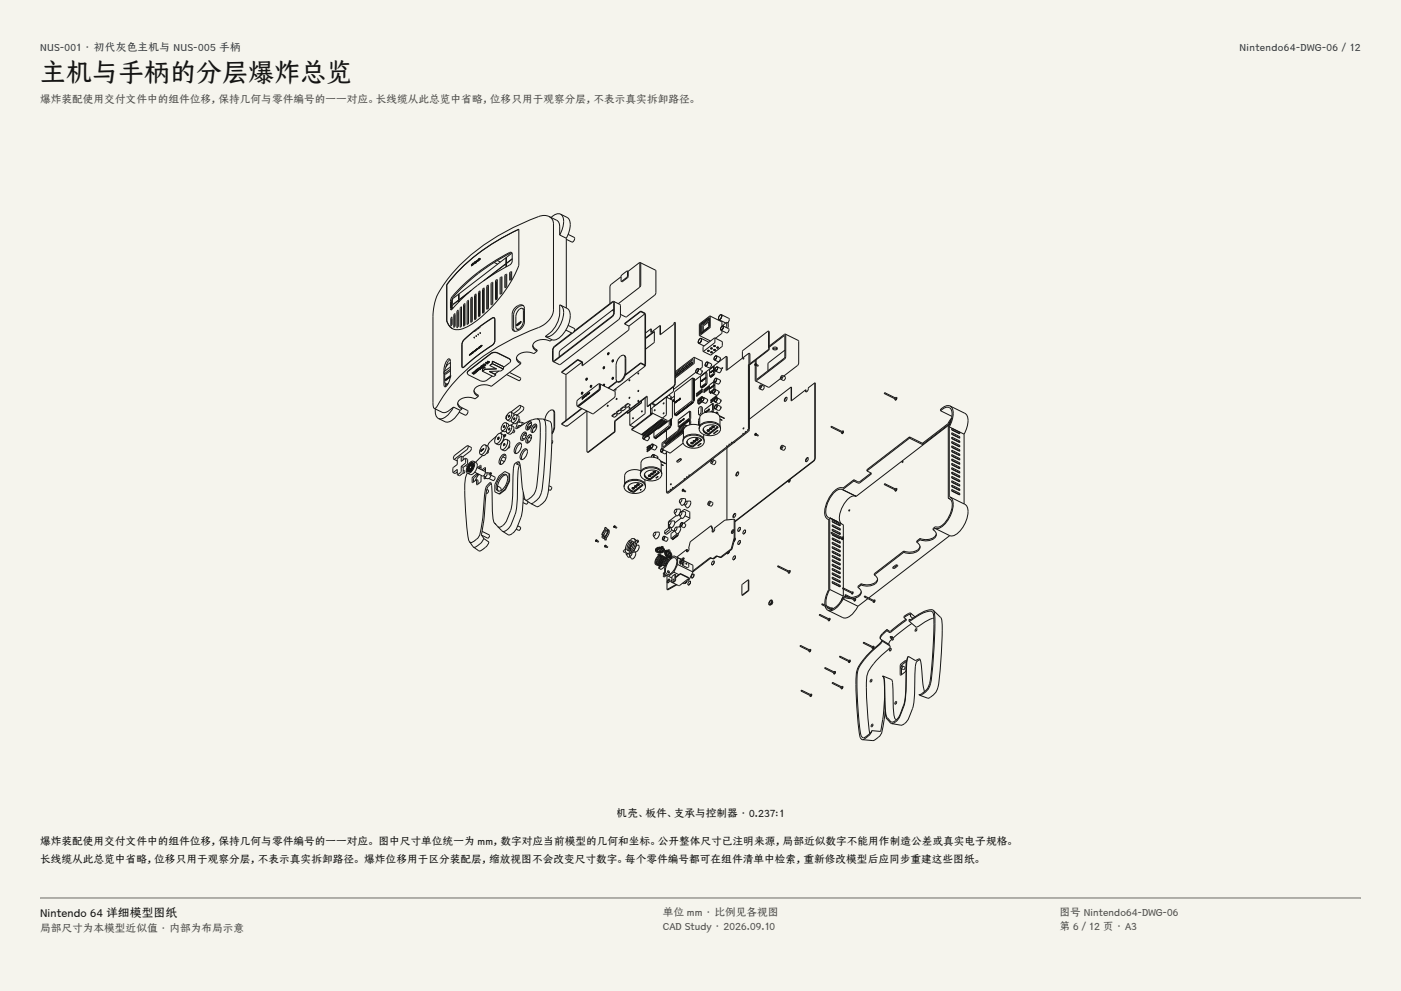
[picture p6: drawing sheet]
<svg xmlns="http://www.w3.org/2000/svg" width="420mm" height="297mm" viewBox="0 0 420 297" stroke-linecap="round" stroke-linejoin="round" font-family="sans-serif">
<defs><g id="words">
<text font-size="7.8" fill="#141413" x="12" y="24.7">主机与手柄的分层爆炸总览</text>
<text font-size="3.5" fill="#141413" x="12" y="274.9">Nintendo 64 详细模型图纸</text>
<g font-size="3.2" fill="#1b365d">
<text x="12" y="15.3">NUS-001 · 初代灰色主机与 NUS-005 手柄</text>
<text x="371.6" y="15.3">Nintendo64-DWG-06 / 12</text>
</g>
<g font-size="3.2" fill="#504e49">
<text x="12" y="30.9">爆炸装配使用交付文件中的组件位移，保持几何与零件编号的一一对应。长线缆从此总览中省略，位移只用于观察分层，不表示真实拆卸路径。</text>
<text x="198.7" y="274.5">单位 mm · 比例见各视图</text>
<text x="317.6" y="274.5">图号 Nintendo64-DWG-06</text>
<text x="12" y="279.3">局部尺寸为本模型近似值 · 内部为布局示意</text>
<text x="198.7" y="278.8">CAD Study · 2026.09.10</text>
<text x="317.6" y="278.8">第 6 / 12 页 · A3</text>
</g>
<g font-size="3.2" fill="#141413">
<text x="184.9" y="245">机壳、板件、支承与控制器 · 0.237:1</text>
<text x="12" y="253.3">爆炸装配使用交付文件中的组件位移，保持几何与零件编号的一一对应。 图中尺寸单位统一为 mm，数字对应当前模型的几何和坐标。公开整体尺寸已注明来源，局部近似数字不能用作制造公差或真实电子规格。</text>
<text x="12" y="258.6">长线缆从此总览中省略，位移只用于观察分层，不表示真实拆卸路径。 爆炸位移用于区分装配层，缩放视图不会改变尺寸数字。每个零件编号都可在组件清单中检索，重新修改模型后应同步重建这些图纸。</text>
</g>
</g></defs>
<g fill="#f5f4ed">
<path d="M0 0h420v297h-420z"/>
<path d="M12 12h396v275h-396z"/>
</g>
<g fill="none" stroke="#141413" stroke-width=".3">
<path d="M141.3 79.8h.1M141.4 79.7h.1M141.4 79.7l-.1 .1M141.4 79.1v.1M141.4 79.1l-.1 .7M141.6 79.6l-.2-.3v.4M141.6 79.6h.1M141.7 79l-.1 .5-.2-.4M141.7 79h.1M141.7 79.5h.1M141.7 79v.5M141.7 79.5l-.1 .1"/>
<path d="M141.8 78.9v.1M141.8 79.4h.1M141.8 78.9h.1M141.8 78.8v.6M141.8 79h.1M141.8 78.8h.1M141.9 79.3h.1M142 78.8v.1M142 79.2v.1M142 78.8l-.1 .5M142 78.8h.1M142 79.3h-.1"/>
<path d="M142 78.9v.4M142.1 78.8h-.1M142.1 78.8h.1M142.1 78.8l-.1 .1M142.1 78.8l.1 .1M142.2 79.1h.1M142.2 78.7l-.1 .1M142.2 78.7h.1M142.2 78.7v.1M142.2 78.8v.3M142.3 78.7h.1M142.3 78.6v.1"/>
<path d="M142.3 79h.1M142.4 78.4l-.1 .6M142.4 78.4h.1M142.4 78.4v.4M142.4 78.6h.1M142.4 78.8v.1M142.4 78.9l-.1 .1M142.5 78.8v.1M142.5 78.5h.1M142.5 78.5l-.1 .1M142.5 78.8l-.1 .1M142.5 78.9h-.1"/>
<path d="M142.5 78.5l-.2 .2M142.5 78.6l.1 .2M142.6 78.8h.1M142.6 78.6v.1M142.6 78.6h.1M142.6 78.7h.1M142.6 78.4v.2zM142.7 78.7h-.1M142.7 78.7l-.1 .1M142.7 78.3h.1M142.7 78.6v.1M142.8 78.3l-.3 .3"/>
<path d="M142.8 78.3h.1M142.8 78.3v.1M142.8 78.5l-.1 .1M142.8 78.5h.1M142.8 78.6h.1M142.8 78.5v.1M142.8 78.6l-.1 .1M142.8 78.4h.1M142.8 78.4l-.2 .2M142.9 78.5h.1M143 78.1l-.1 .4M143 78.5h.1"/>
<path d="M143 78.1h.1M143 78.5h-.1M143.1 78.1l-.1 .2M143.1 78.1h-.1M143.1 78.1h.1M143.1 78.4h.1M143.1 78l-.1 .1M143.1 78h.1M143.1 78v.4M143.2 78.3h.1M143.2 78.3l-.1 .1M143.3 78.2h.1"/>
<path d="M143.3 78.1h.1M143.4 78.2h-.1M143.4 78.1h-.1M143.5 77.7l-.2 .5M143.5 77.7h.1M143.5 77.8h.1M143.5 77.8l-.2 .3M143.5 77.8l-.1 .3M143.5 78l-.1 .2M143.5 78.1h.1M143.5 77.5v.6M143.5 77.5h.1"/>
<path d="M143.5 78v.1M143.7 77.9h.1M143.7 77.8h.1M143.8 77.9h-.1M143.8 77.5h.1M143.8 77.5l-.1 .3M143.8 77.5l.1 .1M143.9 77.6l-.2 .2M143.9 77.4l-.2 .5M143.9 77.4h.1M143.9 77.4v.2M143.9 77.6l-.1 .3"/>
<path d="M148.1 78.7l1.1 .5M149.1 78.1l.9 .4M151.7 78.8h.1M151.7 79.1v.1M151.7 77.3h.1M151.8 77.3h.1M151.8 79.1h.1M151.8 78.8h.1M151.8 77.3l-.1 1.5M151.8 79.1l-.1 .9M153.4 75.8a51 51 0 0 0-17.9 13.9l-.1 3.1M153.5 75.9l-17.6 13.5-.3 .6 .1 1.2"/>
<path d="M153.6 77.7l-7.7 5.8M153.6 77.5l-8.6 6.7M155.5 68.7a56.4 56.4 0 0 0-21.6 16.6M155.5 68.7v10.8a39 39 0 0 1-15.7 18.6 4.6 4.6 0 0 1-4.1 .4M155.5 68.7a56.9 56.9 0 0 0-21.6 16.6M164.6 64.9a2.35 2.35 0 0 1 1.3 2.2v25.8a6.7 6.7 0 0 1-4.4 5.2 60.8 60.8 0 0 0-27.3 18.8l-3.3 5-.7 .5M164.6 64.9a3.9 3.9 0 0 0-3.1 0 60.8 60.8 0 0 0-27.3 18.8 15.8 15.8 0 0 0-4.1 8.4l-.3 2.8v25.8l.1 1.1 .3 .6M164.6 64.9l2.3 1.1 .6 .6a6.6 6.6 0 0 1 .3 3.8M167.8 70.4l2 1M168 64.2l2 1a3.7 3.7 0 0 1 .6 4.4l-.8 1.8M168 64.2a3.7 3.7 0 0 1 .6 4.4l-.8 1.8M168 64.2a2.67 2.67 0 0 0-2.8 1"/>
<path d="M169.8 71.4v20.9M170.3 70.2l1.8 .9a.98 .98 0 0 1-.7 1.4l-1.6-.8M191.8 78.7l-3.5 2.6M191.8 78.7h.1M191.8 78.7v7.3M191.9 78.7l4.7 2.4v6.9l-.3 .5-8.5 6.4-.2 .1-1.6-.8M191.9 78.7l.2 .3v6.5l-.3 .5M133.9 96.2a3.9 3.9 0 0 0 1.8 2.3M133.9 85.3v10.9M133.9 85.3h.1M133.9 96.2h.1M135.4 95l.1 2.2-.3 .5-.1-2.2z"/>
<path d="M135.5 95.5v1.8M135.6 90.8l-.2 .2M135.6 89.9l-.2 .2M135.7 91.2l.2 .1M136 98.1h.1M136.3 94l.1 3.7-.3 .4-.1-3.7zM136.4 95.6h.1M136.4 94.4v3.4M137.3 93l-.3 .4v4.8l.3-.2M137.3 94.3l.1 .1M137.3 96.1h.1M137.3 92.9v5.1"/>
<path d="M137.3 92.9v.1M137.4 93.4l-.1 4.6M137.5 89.8h.1M137.5 90.1h.1M137.5 88.2v.1M137.6 88.2h.1M137.6 90.1h.1M137.6 89.7l-.1 .1M137.6 88.2l-.1 1.6M137.6 90.1l-.1 .4M138 92.2l.3-.3 .1 5.7-.4 .5zM138.3 94.8l.1 .1"/>
<path d="M138.3 96.6h.1M138.3 86a54.7 54.7 0 0 1 14.9-10.4l.4 .5-.1 2.3-.3 .7a65.3 65.3 0 0 0-18 13.8l-.2-2.6 .3-1zM138.3 92.4v5.4M138.4 92.4h-.1M139 97.7v.1M139.3 95.3l.1 .1M139.3 97.1h.1M139.4 91l-.4 .4v6.4M139.4 91h.1M139.4 91v6.3l-.4 .4M139.4 91.4l-.1 6.1M140.1 90.2l.3-.2 .1 6.8-.4 .5z"/>
<path d="M140.4 90.4l-.1 6.6M140.4 87.7l-4.5 3.5-.2 .4-.1 1M140.4 90h.1M140.5 90.4h-.1M141.2 89.3l.4-.2v7.1l-.4 .4zM141.3 87l-5.6 4.2M141.6 89.4l-.2 7M142.2 99.2l-3.1 2.7-.4 .7-.2 7.1 .2 .4M142.2 99.2l.2 .1M142.2 99.2h.1M142.3 88.4l.4-.3v7.3l-.4 .4zM142.7 88.1v.1"/>
<path d="M142.7 88.5l-.1 7.1M143.4 94.9h.1M143.9 99.9h.1M143.9 87.2v.1M143.9 87.2l-.5 .4v7.3M143.9 87.5l-.1 .3v6.9M143.9 87.3v7.2l-.4 .4M144 99.7l-.1 .2M144 99.7h.1M144.7 93.8v.1M144.7 86.6l.4-.3 .1 7.2-.5 .4zM145.2 86.6l-.2 .3v6.8"/>
<path d="M146 85.7l.4-.2v6.8l-.4 .4zM146.4 85.8l-.2 .2v6.5M147.3 84.9l.4-.3v6.4l-.4 .3zM147.3 91.3l-.1 .1M147.7 84.9l-.2 .3v6M148.1 95.3l.2 .5-.1 6.8a3.1 3.1 0 0 1-1.8 1.6l-7.7 5.9M148.1 95.3a13.6 13.6 0 0 0-4.3 2.8l-1.6 1.1M148.1 95.3l.2 .1M148.6 84l.5-.2v5.7l-.5 .4zM149.1 84.1l-.2 .2v5.4M150 83.2l.5-.2v4.8l-.5 .4zM150.5 83.2l-.3 .3v4.5"/>
<path d="M151.4 82.4l.5-.2v3.7l-.5 .3zM151.9 82.4l-.2 .3v3.4M152.8 83.9v.1M152.9 81.6l.5-.2v2.3l-.5 .3zM153.4 81.7l-.3 .2v2M154.4 92.3a1.72 1.72 0 0 1 2.7-.4l.1 4.6a2.74 2.74 0 0 1-3.3 2.6l-.4-.7v-4.3l.2-.9zM155 97.3h.1M155 97.5h.1M155 98.6l.6 .3M155 97.4v.1M155 97.4h.1M155.1 97.4v.1"/>
<path d="M155.1 97.3l-.1 .1M155.1 97.2l-.1 .1M155.1 97.2v.1M155.1 97.2h.1M155.1 97.4h.1M155.1 97.5h.1M155.1 97.2l-.2 .5 .1-.4M155.1 97.3v.1M155.1 97.4l.1 .1M155.1 97.2v.2M155.2 97.5h-.1M155.2 97.4v.1"/>
<path d="M155.3 97.1h.1M155.3 97.2h.1M155.3 97.1v.3l.1-.1M155.4 97.1h.1M155.4 97.1l-.1 .1M155.4 97.1v.2M155.4 97h.1M155.4 96.9l-.2 .5M155.4 96.9h.1M155.4 96.9v.1M155.4 97l-.1 .1M155.4 97.3h.1"/>
<path d="M155.4 97.3l-.3 .2M155.5 97h.1M155.5 96.9v.1M155.5 97.2l-.1 .1M155.5 96.9h.1M155.6 97h-.1M155.6 97.2h-.1M155.6 96.8l-.1 .1M155.6 97h.1M155.6 96.8h.1M155.6 97l-.1 .2M155.6 97.1v.1"/>
<path d="M155.7 96.9l-.1 .1M155.7 96.9h.1M155.7 96.9v.1M155.7 96.7l-.1 .1M155.7 96.7v.1M155.7 96.8h-.1M155.7 97l-.1 .1M155.7 97l-.1 .2M155.7 97h.1M155.8 96.7v.3l.1-.2M155.8 96.8h.1M155.8 96.7h.1"/>
<path d="M155.9 96.7l-.1 .1M155.9 96.7h.1M155.9 96.5h.1M155.9 96.9h.1M155.9 96.8v.1M155.9 96.8h.1M155.9 96.9l-.2 .1M156.1 96.8v-.4l-.4 .3v.3M156.1 96.4v.4M156.1 96.4h.1M156.1 96.8h.1M156.2 96.3l-.3 .3"/>
<path d="M156.2 96.3h.1M156.2 96.3l-.1 .1M156.6 92.4a2.13 2.13 0 0 0-2 2.5v3l.4 .7M156.6 92.4l.3 .7v3.1a2.34 2.34 0 0 1-1.9 2.4M156.6 92.4l.6 .3M156.9 91.6a2.96 2.96 0 0 0-2.9 2.8v4.1l.3 .8M168 91.5l2 .9a2.82 2.82 0 0 1 .9 3.2 8.6 8.6 0 0 1-4.2 6.2h-1.2M168 91.5a2.82 2.82 0 0 1 .9 3.1 8.6 8.6 0 0 1-4.2 6.2h-1.2M168 91.5l-.2-.1a9.5 9.5 0 0 1-1.9 7.4l-2.4 2M170.3 97.5l1.8 .9a.98 .98 0 0 1-.7 1.4l-1.8-.9M171.4 99.8l-5.4 4.2-.4 1v3l.2 .4M172 99.6l11.5-8.9h.5v3.1l-.5 .9-17.6 13.4-.1-3.2 .3-.8 5.5-4.3"/>
<path d="M183.5 93l.5 .2M184 90.3l.2 .4v3l-.6 1.2-17.4 13.3-.4 .2M184 90.3l-.4 .1-11.4 8.8M184 90.3l2 1.2v3.1l-.6 1.2-17.3 13.4-.4 .1-1.9-.9M184 92.6l-15.9 12.3-.4 .6v1.4M186.2 82.9l-3 2.3-.3 .5v5.3M187.3 97.1l1.2 .6M188.1 81.2l-1.8 1.3-.1 1.8M188.1 81.2l-.1 1.8-1.8 1.3M188.1 81.2l.2 .1M188.3 81.3l-.1 1.8-1.6 1.3-.4-.1M188.5 97.7l-.1 1.3-13.7 10.6"/>
<path d="M191.8 86l-6.4 5M192.1 93.2l-4.8 3.9M192.1 93.2l1.3 .8M192.1 93.2v.2M192.1 93.4l1.3 .6M192.1 93.4l-4.8 3.7M193.3 94.1v15.3M193.3 94.1l-4.8 3.6M193.3 94.1h.1M193.3 94.1l.2 .2v15l-.3 .6M193.4 94l-.1 .1M195.1 98.6l.2 1"/>
<path d="M195.1 98.6l-1.6 1.2M196.1 99.5l-2.6 1.9M196.2 99.4l-.1 .1M196.2 99.5l-.1 3.1-2.6 2M196.2 99.5l-.2-.1-2.5 1.9M197.9 97.6l-2.7 2-.1-1M197.9 97.6l.1 2.7M202.3 96.6l-.4 .7-3.9 3M202.3 96.6v18.5l-.4 .7-7.9 6M202.3 96.6l.1 18.6-.4 .7-8 5.9M210 97.2l2.7-2-.1 2.8-2.6 2.1zM210.1 100h.1"/>
<path d="M210.2 99.8h.1M210.3 99.8h-.1M210.8 99.2h.1M212.4 96.5l-1.6 1.2v1.5M212.5 96.5h.1M212.5 96.5v1.4l-1.7 1.3M212.5 95.6l-2.3 1.8v2.4M212.6 95.6h.1M212.6 95.6v2.4l-2.3 1.8M212.6 95.9l-2.1 1.6v2.1M212.7 95.4l-2.6 1.9v2.7M212.9 94.7l-3.2 2.4v3.5"/>
<path d="M212.9 94.7v3.4l-3.2 2.5M212.9 94.7l3.5 1.7v1.4M215.5 95.8l2.1 1M215.5 95.7h.1M216.1 98.9h.1M216.2 94.4l.2 .3M216.2 94.4a.95 .95 0 0 0-.7 1.3M216.2 94.4h.1M216.3 94.3l.1 .4-.2 .7-.7 .4M216.3 94.3a1.03 1.03 0 0 0-.8 1.5M216.3 94.3l2.3 1.2v.5l-.4 .8M216.4 94.7a1 1 0 0 1-.9 1"/>
<path d="M216.4 99.1l-.1 .9-1.8 1.4M216.7 97.7l.1 .6-.7 .6M216.7 97.7a.81 .81 0 0 0-.6 1.2M216.7 97.7h.1M216.7 97.7l.1 .7-.6 .5M216.8 97.7l.1 .3a.93 .93 0 0 1-.8 1M216.8 97.7a.88 .88 0 0 0-.7 1.3M216.8 97.7l1.6 .8 .2 .3a.93 .93 0 0 1-.8 1l-1.7-.8M217.8 96.6l-.9 .7-.1 .4M217.8 96.6h.1M217.8 96.6l.5 .2M217.9 96.6v1.2l-.3 .3"/>
<path d="M218.3 96.8v.1M218.3 96.8h.1M218.3 96.9v1.2l-.2 .2M230.3 99.2l-7.6 5.8-.1 .4v1.9M230.3 99.2v5.6l-5.5 4.2M230.3 99.2l.3 .3-.1 5.4-5.7 4.4M133.1 111.8l.1 .2M133.3 112v2.3l.3 .8M133.3 111.2l-.2 .5M133.5 115l.1 .9M133.6 113.7v.4M133.6 113.7h.1"/>
<path d="M133.6 113.9h.1M133.6 115.1l.5 .2M133.6 114v.1M133.7 113.6l-.1 .1M133.7 113.8h-.1M133.7 113.9h-.1M133.7 113.6h.1M133.7 113.6v.2M133.8 113.6h-.1M133.8 113.6h.1M133.8 113.6v.1M133.8 113.7l-.1 .2"/>
<path d="M133.8 113.7l.1 .1M133.9 113.7v.1M133.9 113.8h.1M133.9 109.2v.4M133.9 115.2v.4M134 113.4l-.2 .3M134 113.8h-.1M134 113.4h.1M134 113.4l-.1 .3M134 113.4v.4M134.1 113.4h-.1M134.1 113.4h.1"/>
<path d="M134.1 113.4l-.1 .4M134.2 113.2v.1M134.2 113.2h.1M134.2 113.2v.4M134.2 113.2l.1 .3M134.2 107.8a.52 .52 0 0 1 .7-.1 .52 .52 0 0 1 .1 .7v4.1a3.3 3.3 0 0 1-1.7 3.4l-.2-.6v-4.6l.4-1.7zM134.2 113.6h.1M134.3 113.6h.1M134.3 113.6h-.1M134.3 113.2l.1 .3M134.4 113.1l-.1 .5M134.4 113.1h.1"/>
<path d="M134.4 113.1v.3M134.4 114.9l-.8 .2M134.4 113.5h.1M134.5 113.4h.1M134.5 113.4l-.1 .1M134.5 113v.4M134.5 113h.1M134.6 112.9v.4M134.6 113.3h.1M134.6 112.9v.3M134.8 113l-.2 .1M134.8 112.8l-.3 .2"/>
<path d="M134.8 112.8l-.2 .1M134.8 112.8h.1M134.8 113.1v.1M134.8 113.2l-.2 .1M134.9 113.1h.1M134.9 113.1l-.3 .1M134.9 112.9h.1M134.9 112.7v.4M134.9 112.7h.1M134.9 107.8l-.6 .7-.6 1.5M135 112.6l-.2 .6M135 112.8l-.1 .1"/>
<path d="M135 110h.1M135 110l-1.7 1.2M135 112.9h.1M135 112.8h.1M135 112.7v.1M135 112.7h.1M135 112.7h-.1M135 112.6h.1M135 108.8a2.46 2.46 0 0 0-1.7 2.4M135 110.4l-1.8 1.6M135 111.1l-1.4 1-.4-.1M138.7 110.1l.2 .1"/>
<path d="M139.1 101.8l4-3.4 4.4-3.1a.49 .49 0 0 1 .6-.1 .49 .49 0 0 1 .3 .5v6.4l-.3 .8-5.9 4.4-3.1 2.7a.36 .36 0 0 1-.5 .2 .36 .36 0 0 1-.2-.5l.1-6.6zM140.1 111.8l.5 .6 3.7 1.8 1.3-.1 2-1.4M140.1 111.7h.1M140.1 111.7v.1M140.7 106.2v.4M140.8 106.3v.1M140.8 106.5l-.1 .1M140.8 106.2h.1M140.8 106.2h-.1M140.8 106.4h.1M140.9 106.4h-.1M140.9 106.1l-.1 .3v-.2"/>
<path d="M140.9 106.1v.3M141 106.1h-.1M141 106.1h.1M141 106.1l-.1 .3M141 106.3h.1M141 106v.3M141.1 106.1h.1M141.1 106h.1M141.2 106l-.1 .1zM141.2 105.9l-.2 .1M141.2 105.9h.1M141.2 106.2h.1"/>
<path d="M141.2 106.2l-.1 .1M141.2 106.2l-.2 .1M141.3 106.1v.1M141.3 105.8h.1M141.3 105.8v.4M141.3 105.8l.1 .2M141.4 106h.1M141.5 111.9h.1M141.5 111.9l.7 .2M141.5 105.6v.4M141.5 105.6l-.1 .4M141.5 105.6h.1"/>
<path d="M141.5 106h.1M141.6 111.8h.1M141.6 111.8l-.1 .1M141.6 105.8v.1M141.6 105.7v.1M141.6 105.9h.1M141.6 105.6v.1M141.6 105.8h.1M141.7 105.5l-.1 .3M141.7 105.8h-.1M141.7 105.8l-.1 .1M141.7 105.5l-.1 .1"/>
<path d="M141.7 105.5h.1M141.8 105.5v.1M141.8 105.5h-.1M141.8 105.6l-.1 .2M141.8 105.5h.1M141.8 111.6l.5 .3-.7-.1M141.8 111.6h.1M141.9 111.6h-.1M141.9 111.6h.1M141.9 111.6l.6 .3M141.9 105.4v.3M141.9 105.5h.1"/>
<path d="M141.9 105.4h.1M141.9 105.7h.1M142 105.5h.1M142 105.5h-.1M142 105.5v.1M142 105.4l-.1 .1M142 105.3v.1M142 105.3l-.1 .1M142 105.4h.1M142 111.5l.7 .2M142 111.4v.1M142 105.3h.1"/>
<path d="M142 105.6h.1M142.1 111.4h.1M142.1 111.4l-.1 .1M142.1 111.4l.6 .3M142.1 105.5h.1M142.1 105.5l-.1 .1M142.1 117l.5 1 .8 .4v.4M142.1 101.3h.1M142.1 105.2l.1 .1M142.1 105.2h.1M142.2 105.5h.1M142.2 112.1h.1"/>
<path d="M142.2 105.3v.2M142.2 105.3h.1M142.2 111.3l.7 .3M142.2 111.3h.1M142.2 101l-.1 .3M142.2 101h.1M142.3 105l-.1 .1M142.3 105l-.1 .3M142.3 105h.1M142.3 111.2l-.1 .1M142.3 111.2h.1M142.5 104.9l-.1 .4"/>
<path d="M142.5 105l.1-.1-.1 .2M142.5 104.9h.1M142.5 105.1h.1M142.5 111.9h.1M142.5 111.9h-.9l.6 .2M142.5 111l.6 .3-.8-.1M142.5 111h.1M142.6 111h-.1M142.6 111h.1M142.6 111l.6 .3M142.6 104.8l-.1 .1M142.6 104.8l-.2 .5"/>
<path d="M142.6 105.1h.1M142.6 105.1l-.2 .2M142.6 104.8l.1 .1M142.7 110.9l.9 .2M142.7 110.9h.1M142.7 104.7l-.1 .1M142.7 104.7h.1M142.7 104.7l.1 .1M142.7 100.8h.1M142.7 111.7h.1M142.8 104.8h.1M142.8 104.8l.1 .1"/>
<path d="M142.8 100.6l-.1 .2M142.8 100.6h.1M142.9 104.6l-.3 .5M142.9 104.6h.1M142.9 104.9h.1M142.9 104.6v.3M142.9 111.6h.1M142.9 104.7h.1M142.9 104.9l-.1 .1M143 104.7h-.1M143 104.6v.1M143 104.5h.1"/>
<path d="M143 104.5v.1M143 104.6h.1M143.1 104.5l-.3 .1M143.1 104.5h.1M143.1 104.8h.1M143.1 104.5l-.1 .2M143.1 110.6l-.4 .3M143.1 110.6h.1M143.1 104.7h.1M143.1 104.7v.1M143.1 104.6h.1M143.1 104.6v.1"/>
<path d="M143.2 110.6l.6 .3 .3-.3M143.2 110.5v.1M143.2 110.6h.1M143.2 110.6l-.2 .2 .6 .3M143.2 104.3l-.1 .5M143.2 104.3h.1M143.2 104.3l.1 .3M143.2 111.3h-.8l.5 .3M143.2 111.3h.1M143.2 104.5l-.1 .1M143.3 104.5v.1M143.3 104.6h.1"/>
<path d="M143.3 100.4h.1M143.4 104.6h.1M143.4 118.8l-1 .8a4 4 0 0 0-5.1 .9 1.65 1.65 0 0 0 1.2 2.1M143.4 104.5l-.1 .1M143.4 104.2v.4M143.4 104.2h.1M143.4 104.2l.1 .2M143.4 100.1v.1M143.4 100.1l-.1 .3M143.4 100.1h.1M143.4 100.2l-.1 .2M143.5 110.3l-.3 .3"/>
<path d="M143.5 110.3h.1M143.5 110.6h.1M143.6 104.1v.3M143.6 104.1h-.1M143.6 104.4h-.1M143.6 111.1h.1M143.6 110.3l-.3 .2 .2 .1M143.6 110.3h.1M143.6 110.2l.7 .3M143.6 110.2h.1M143.6 104.3h.1M143.6 104.2h.1"/>
<path d="M143.6 104v.2M143.7 104.1h.1M143.7 104.3h-.1M143.7 104v.1M143.7 104.1l-.1 .1M143.7 104.3h.1M143.7 110.1l-.1 .1M143.7 110.1h.1M143.7 103.9l-.1 .1M143.7 104h.1M143.7 110.4h.1M143.7 110.4l-.2 .2"/>
<path d="M143.7 110.4l.1 .1M143.7 104.2v.1M143.8 104.1v.1M143.8 104.2h-.1M143.8 103.9h.1M143.8 104.2l-.1 .1M143.8 104.1h-.1M143.8 104.1h.1M143.8 103.9l-.1 .1M143.8 103.9h-.1M143.8 104.1l-.1 .2M143.8 110.8h.1"/>
<path d="M143.8 110.5l-.2 .2 .2 .1M143.8 110.5h.1M143.9 104.2h.1M143.9 104.1h.1M143.9 103.8v.4M143.9 103.8v.3M143.9 103.8h.1M143.9 104.1v.1M143.9 110l.6 .2-.8-.1M143.9 110h.1M143.9 103.9l.1 .1M144 103.8l-.1 .1"/>
<path d="M144 103.9v.1M144 104h.1M144 109.9l.6 .3M144 109.9l-.1 .1M144 103.8v.1M144.1 110.6h.1M144.1 110.6l-.3 .2M144.1 103.7l-.1 .1M144.1 104h-.1M144.1 103.7l-.1 .2M144.1 103.7v.2M144.1 103.7h.1"/>
<path d="M144.1 103.9v.1M144.1 109.8l.7 .3 .3-.3M144.1 109.8l.5-.2 .4 .2M144.1 109.8h.1M144.2 103.6l-.2 .2M144.2 103.6v.1M144.2 103.6h.1M144.2 103.9l-.1 .1M144.2 103.7v.2M144.2 103.7l-.1 .3M144.2 103.5v.4M144.3 109.8l.5 .2"/>
<path d="M144.3 103.8h.1M144.3 103.8l-.1 .1M144.3 103.5h-.1M144.3 103.5l.1 .2M144.3 110.5h.1M144.4 103.7h.1M144.4 103.4h.1M144.4 103.4l.1 .3M144.6 111.3l3.3 1.6 .8-.6M144.6 111.2v.1M144.6 110.2h-.8l.5 .3M144.6 110.2h.1"/>
<path d="M144.7 110.5h.1M144.7 110.5l-.1 .8M144.8 110h.1M144.8 109.4a.49 .49 0 0 1 .8 0M144.8 109.4a.49 .49 0 0 0 .8 0M144.8 109.4h.1M144.9 109.3v.1M144.9 109.3l.2-.1 .4 .2M144.9 109.4l.4 .2 .2-.2M145 109.8h.1M145 109.8l-.2 .2M145.1 109.8l-.5-.2-.5 .2"/>
<path d="M145.1 109.8h.1M145.4 110.7l-.8 .6M145.4 110h.1M145.4 110l-.7 .5M145.4 110v.7M145.5 109.4h.1M145.6 108.7l.5 .3 .3-.1M145.6 108.7h.1M145.6 109.4h.1M145.7 108.7v.1M145.7 108.8l.1 .1M145.8 108.6l-.2 .1"/>
<path d="M145.8 108.6h.1M145.8 108.8v.1M145.8 108.8h.1M145.8 108.8l.6 .1M145.9 108.6l-.2 .1M145.9 108.6h.1M145.9 108.9h.4M146.1 108.3l.3 .4 .4-.2M146.1 108.3h.1M146.2 108.2l.4 .2M146.2 108.2l-.1 .1M146.2 108.2h.1"/>
<path d="M146.2 108.3l.3 .2-.1 .1zM146.2 108.9h-.3M146.2 108.9h.1M146.4 108.9h.1M146.4 108.6h.1M146.6 108.4h.1M146.7 108.4h.1M146.7 108.4h-.1M146.7 108.4l.1 .1M146.8 108.5h.1M146.8 109.5l2.1 1.1-3.5 .1M146.8 109.5h.1"/>
<path d="M147.6 109l3.3 1.6M147.6 109h.1M147.6 109l-.8 .5M147.6 108.2v.1M147.6 108.2l3.3 1.7M147.6 108.2v.8M148.7 112.3h.1M149.5 111.2l-1.2 .9M150.9 110.6l-.7 .6-3.5 .1 2 1M150.9 109.9h.1M150.9 109.9v.7M152.7 111.6l3.3 1.6-.1 .7-.3 .2-3.7-1.8"/>
<path d="M153.1 108.2l-.6-.7-3.3-1.7-.8-.1-.9 .1-7.1 5.4-.3 .6M153.1 108.2l-.3 .5-1.9 1.4M153.1 108.1l-.6-.7-3.3-1.6-.8-.2-.9 .1-7.1 5.4-.3 .6M153.1 108.1h.1M153.1 108.1v.1M154.8 107.2l.6 1 .7 .4v.4M156.1 109l-8.8 6.8a4 4 0 0 0-5.1 .9 1.65 1.65 0 0 0 1.2 2.1M159.7 103.5l.6 .9 .7 .5v.3M161 105.2l-1 .8a4 4 0 0 0-5.1 .9 1.65 1.65 0 0 0 1.2 2.1M163.5 100.8l2 1M165.5 101.8l-.6 .4a4 4 0 0 0-5.1 1 1.65 1.65 0 0 0 1.2 2M169.7 112.2v13.8"/>
<path d="M173.2 107.9l1.3 .7M173.2 107.8l1.4 .7v1M173.2 107.9l-4.8 3.7M173.2 107.8v.1M173.2 107.8l-4.8 3.8M174.3 117.9h.1M174.3 118.1h.1M174.4 118.1h.1M174.4 117.6l.1 .4M174.4 117.9h.1M174.4 117.8h.1M174.4 117.6l.1 .1"/>
<path d="M174.5 108.6v.9l.2 .1M174.5 108.6l-4.8 3.7-1.3-.7M174.5 117.8l.1-.1-.3 .2M174.5 117.8h.1M174.5 119.7h.1M174.6 119.6l-.1 .1M174.6 119.5v.1M174.6 119.2l-.1 .4M174.6 119.2h.1M174.6 119.2v.3M174.6 117.5l-.3 .2v.4M174.6 117.5v.4l-.3 .2"/>
<path d="M174.6 117.5h.1M174.6 109.5v.1M174.7 119.4h.1M174.7 117.5v.4l-.3 .2M174.7 119.5h.1M174.7 119.1h.1M174.7 119.1v.3M174.7 119.3v.1M174.8 119.4h-.1M174.8 119.4l-.1 .1M174.8 119.3v.1M174.8 119.2v.1"/>
<path d="M174.9 119.3l-.1 .1M174.9 119l-.1 .2M174.9 119h.1M174.9 119.2v.1M174.9 119.3h.1M175 119.3h.1M175 119.3h-.1M175 118.9l-.1 .4M175 118.9h.1M175 118.9l.1 .2M175.1 119.1l-.1-.2v.4M175.1 118.8v.3"/>
<path d="M175.2 118.7h.1M175.2 118.7l-.1 .1M175.2 118.7v.4v-.3M175.3 119h.1M175.3 118.9h.1M175.3 118.7h.1M175.4 118.6l-.1 .4M175.4 118.8l-.1 .1M175.4 118.7h-.1M175.4 118.6h.1M175.4 118.6v.1M175.4 118.7v.1"/>
<path d="M175.5 118.6l-.1 .2M175.5 118.5v.4M175.5 118.9h.1M175.5 118.7h.1M175.5 118.5h.1M175.6 113.7l.4-.2zM175.6 113.7h.1M175.7 113.9h.1M175.7 118.5v.1M175.7 118.6h.1M175.7 118.5h.1M175.7 118.5l-.2 .1"/>
<path d="M175.7 118.6l-.2 .1M175.7 118.4l-.2 .1M175.7 118.4h.1M175.7 118.7l-.2 .2M175.8 113.4v.1M175.8 113.4v.4zM175.8 113.6l-.2 .1M175.8 113.7h.1M175.8 118.3l-.1 .4zM175.8 118.5h.1M175.8 113.6h.1M175.8 118.2l-.1 .1"/>
<path d="M175.8 118.4h.1M175.9 118.4h.1M175.9 118.4l-.1 .1M175.9 118.4v.1M175.9 118.4h-.1M175.9 118.3h.1M175.9 118.3h-.1M175.9 118.3v.1M175.9 118.2h-.1M175.9 118.2h.1M175.9 118.2v.1M175.9 118.5h.1"/>
<path d="M175.9 118.4l.1 .1M175.9 113.3l-.2 .2v.4M175.9 113.3v.4l-.2 .2M175.9 113.3h.1M176 118.5h.1M176 118.5h-.1M176 113.3h.1M176 113.3v.4l-.3 .2M176.1 118.4h.1M176.2 118.3h.1M176.2 118.2h.1M176.2 118v.3"/>
<path d="M176.2 118h.1M176.2 118.3l-.1 .1M176.2 118l-.1 .4M176.3 118.1l-.1 .1M176.3 118h.1M176.3 118h-.1M176.3 118v.1M176.3 117.9l-.1 .1M176.3 117.9h.1M176.3 117.9l-.1 .3M176.3 118.2h.1M176.4 118.1h.1"/>
<path d="M176.4 118.1l-.1 .1M176.4 117.8l-.1 .4M176.4 117.8v.2M176.4 117.8l.1 .2M176.5 117.8h-.1M176.5 117.8h.1M176.5 117.8l.1 .2M176.5 118l-.1 .1M176.5 118v.1M176.5 118.1h.1M176.6 118l-.2 .1M176.6 118h.1"/>
<path d="M176.6 117.6v.4M176.6 117.6h.1M176.6 117.8l.2 .1M176.8 117.9h.1M176.8 117.5h.1M176.8 117.5v.4M176.9 115.9l.1 .2M177 115.9h.1M177 116.1h.1M177.1 115.6v.4zM177.1 115.8h.1M177.2 115.6h.1"/>
<path d="M177.2 115.7h.1M177.2 115.8h.1M177.2 115.7l-.2 .2M177.3 115.5l-.4 .4M177.3 115.5v.3l-.3 .3M177.3 115.5h.1M177.3 115.6l-.3 .3M177.3 115.6v.1M177.3 115.5v.4l-.2 .2M179.6 115l-6.4 4.8-.3 .6 .1 1.3M179.6 115l.1 1.3-.3 .5-6.4 4.9M179.6 115l.3 .3v1.1l-.3 .6-6.2 4.7h-.4"/>
<path d="M179.9 115.1l.1 1.3-.3 .6-6.5 4.8M179.9 115.1h-.2M179.9 115.1l4.4 2.2 .1 1.3-.3 .6-6.3 4.8-4.6-2.2M180.8 115.5h.1M180.8 110.3l.3-.3zM180.8 110.5h.1M180.9 110.5h.1M181 110.2h.1M181 110h.1M181 110v.4M181 115.2v.4M181 115.2v.1"/>
<path d="M181 115.6h.1M181 110.4h.1M181 115.4h.1M181 115.5h.1M181 115.4v.1M181.1 109.9l-.3 .2v.4M181.1 109.9v.4l-.3 .2M181.1 115.1l-.3 .4M181.1 115.1l-.1 .6M181.1 109.9h.1M181.1 115.1l.1 .1M181.1 115.3l-.3 .2"/>
<path d="M181.2 109.9h.1M181.2 115.1v.1M181.2 109.9v.4l-.3 .2M181.2 115.2l-.1 .5M182.2 106.3h.1M182.3 106h.1M182.3 105.8h.1M182.3 105.8v.4zM182.4 106h-.1M182.5 105.7l-.3 .2v.4M182.5 105.7v.4l-.3 .2M182.5 105.7h.1"/>
<path d="M182.5 105.9l-.3 .2M183.4 108.3l.1 .1M183.4 113.5l.1 .2M183.5 108.2h.1M183.5 108.2v.1M183.5 108.4l.1 .1M183.5 113.7h.1M183.5 113.5h.1M183.6 113.2v.4zM183.6 108v.3zM183.6 108.1l-.1 .1M183.6 108.2h.1"/>
<path d="M183.6 108.1h.1M183.6 108h.1M183.6 113.4h.1M183.7 108.1l.1-.1zM183.7 108h.1M183.7 108.2h.1M183.7 113.2h.1M183.7 113.3h.1M183.7 113.4h.1M183.7 113.3l-.2 .2M183.7 108.1l-.2 .2M183.8 107.8l-.4 .5"/>
<path d="M183.8 107.8v.4l-.3 .2M183.8 113.1l-.4 .4M183.8 113.1v.3l-.3 .3M183.8 107.8l.1 .1M183.8 113.1h.1M183.8 113.2v.1M183.8 113.2l-.1 .2M183.8 107.9h.1M183.9 107.9v.3l-.3 .3M183.9 113.1v.4l-.3 .2M184.2 116.8l.3 .1M184.5 116.6l.2 .2-.2 .1"/>
<path d="M184.5 116.9h.1M184.8 119.4l.2 .1-.3 .2zM184.9 114.3l-2.6 2M185 119.5l-.2 .2zM185 114.4l-2.6 1.9M187 106.5a2.49 2.49 0 0 0-2.3 2.5v4.5l.4 .9M187 106.5l.4 .9v4a2.79 2.79 0 0 1-2.3 3M187 106.5l.6 .6v4.4a2.79 2.79 0 0 1-2.3 3l-.2-.1M188.6 119.1h.2l-.2 .3zM188.6 113.9h.2l-.2 .3zM188.8 119.1l-.1 .3M188.8 113.9l-.1 .2"/>
<path d="M191.3 117l.2 .1-.2 .2zM191.3 111.8h.2l-.2 .3zM191.5 117.1l-.1 .2zM191.5 111.8l-.1 .3M192.1 108.8l1.3 .8M192.1 108.8v.1M192.1 108.8l-4.6 3.5M192.1 108.9l1.3 .7M192.1 108.9l-4.7 3.6M193.2 109.9l-9.3 7.2M193.4 109.6l-.3 .2 .1 .1M193.4 119.3v4.6l-4.6 3.5"/>
<path d="M194 118.8l-9.4 7.3-.2 .4v2.9M194 118.9l-.2-.1-9.4 7.2-.2 .4v3M194 118.9v2.9M198 100.3h.1M199.7 119l.1 5.3-1.2 1M199.7 119h.1M199.7 119l1.9 .9M200 118.8l-.2 .3M200.4 118.4l.7 .4-.1 .8M201.2 118.9v.1M201.2 119h.1M201.2 119.1l-.1 .1"/>
<path d="M201.2 119.1h.1M201.2 119.2l-.1 .1M201.2 119v.2M201.6 119.9v5.4l-4.2 3.2M201.6 119.9h-.1M201.7 120v.4M201.7 120h.1M201.7 120l.1 .3M201.8 119.9v.1M201.8 120h.1M201.9 119.9l-.1 .1M201.9 119.8l-.1 .1"/>
<path d="M201.9 115.9l-.1 1.5-6.3 4.8v1.7M201.9 119.9h.1M201.9 120h.1M201.9 119.8h.1M202 119.8l-.1 .1M202 120h-.1M202 120h.1M202 120v.2M202 119.8h-.1M202 119.8h.1M202.1 119.9v.1M202.2 118.7l-1.2 .9"/>
<path d="M202.2 119.9l-.1 .1M202.4 112.6l.2 .2M202.4 112.4l.3 .3M202.5 112l.5 .4M202.6 111.9l-.1 .1M202.6 111.9l.5 .5M202.6 111.9h.1M202.9 111.7l.5 .4M203 111.6h.1M203 111.6l-.1 .1M203 111.6l.5 .5M203.2 119.8v.4"/>
<path d="M203.3 119.9l.1 .2M203.3 119.8h.1M203.3 119.8h-.1M203.3 119.8l.1 .2M203.3 111.4h.1M203.3 111.4l.6 .4M203.4 119.7h.1M203.4 119.7v.3M203.4 111.3h.1M203.4 111.3l-.1 .1M203.4 111.3l.6 .4M203.5 119.9h.1"/>
<path d="M203.5 119.6l.1 .3M203.5 119.6v.3M203.5 119.6h.1M203.6 119.9h.1M203.7 119.7l-.1 .2M203.7 119.4v.1M203.7 119.4v.3M203.7 119.7l-.2 .2M203.7 111v.1M203.7 111.1l.6 .4M203.8 119.5h.1M203.8 119.7h.1"/>
<path d="M203.8 119.4v.1M203.9 111l-.2 .1M203.9 111h-.2M203.9 111l.5 .4M203.9 119.5h.1M203.9 119.5h-.1M203.9 119.7h-.1M203.9 119.4h-.1M203.9 119.3l-.1 .2M203.9 119.6l-.1 .1M203.9 119.3v.1M203.9 119.5v.1"/>
<path d="M203.9 119.6v.1M204 119.5h-.1M204 119.5h.1M204 119.3h-.1M204 119.3h.1M204 119.5l-.1 .1M204.2 110.8l.5 .4M204.3 110.6l-.1 .2M204.3 110.6l.5 .5M204.6 110.4h.1M204.6 110.4l.5 .5M204.7 110.3v.1"/>
<path d="M204.7 110.4h-.1M204.7 110.4l.5 .4M205 110.1h.1M205 110.1l.5 .4M205.1 110h.1M205.1 110l-.1 .1M205.1 110l.5 .4M205.4 109.8h.1M205.4 109.8l.5 .4M205.5 109.7l-.1 .1M205.5 109.7l.6 .4M205.8 109.5l.5 .4"/>
<path d="M205.9 109.4l-.1 .1M205.9 109.4l.6 .4M206.2 109.1v.1M206.2 109.2l.6 .4M206.3 109v.1M206.3 109l-.1 .2M206.3 109.1l.6 .4M206.6 108.8h.1M206.6 108.8l.6 .5M206.8 108.7v.1M206.8 108.7l-.2 .1M206.8 108.8l.5 .4"/>
<path d="M207.1 108.5h.1M207.1 108.5l.5 .4M207.2 108.4l-.1 .1M207.2 108.4l.5 .4M207.5 113.4l-5.3 4.1v6.6M207.5 113.4h.1M207.5 113.4l.4 .2M207.6 113.4l-.1 6.7-5.3 4M207.6 113.3v.1M207.6 113.3h.1M207.7 107.7l-5.3 4.1M207.7 113.2v.3"/>
<path d="M207.7 113.2l.1 .3M207.7 113.2h.1M207.8 107.7l-.1 1.1-5.3 4.1M207.8 107.7h-.1M207.9 116h.1M207.9 113.7h.1M207.9 114.2h.1M207.9 114.5h.1M207.9 114.6v.1M207.9 114.8v.1M207.9 115.3v.1M207.9 115.5h.1"/>
<path d="M207.9 115.6v.1M207.9 115.9v.1M207.9 116.4v.1M207.9 116.6v.1M207.9 117.1h.1M207.9 117.4v.1M207.9 117.6h.1M207.9 117.7v.1M207.9 118.2v.1M207.9 118.4h.1M207.9 118.7v.1M207.9 118.9h.1"/>
<path d="M207.9 119.2v.1M207.9 119.4h.1M207.9 119.5v.1M207.9 116.8h.1M207.9 113.9h.1M207.9 119.6h.1M207.9 118.6h.1M207.9 117.3h.1M207.9 117.1v.1M207.9 114.9h.1M207.9 114.4h.1M207.9 117.5h.1"/>
<path d="M207.9 115.8v.1M207.9 115.2h.1M207.9 114v.1M207.9 114.5v.1M207.9 115h.1M207.9 115.7h.1M207.9 116.2h.1M207.9 116.3h.1M207.9 116.7h.1M207.9 117h.1M207.9 117.8h.1M207.9 118h.1"/>
<path d="M207.9 118.1h.1M207.9 118.3h.1M207.9 118.4v.1M207.9 118.9v.1M207.9 119.1h.1M207.9 119.3h.1M207.9 119.7v.1M207.9 119.9h.1M208 113.7h.1M208 120l-.2 .5M208 113.8v.1M208 114h.1"/>
<path d="M208 114.1v.1M208 114.3v.1M208 114.5h.1M208 114.6v.1M208 114.8h.1M208 115h.1M208 115.1v.1M208 115.3h.1M208 115.4v.1M208 115.6v.1M208 115.8h.1M208 115.9v.1"/>
<path d="M208 116.1v.1M208 116.3h.1M208 116.4v.1M208 116.6h.1M208 116.7v.1M208 116.9v.1M208 117.1h.1M208 117.2v.1M208 117.4v.1M208 117.6h.1M208 117.7v.1M208 117.9h.1"/>
<path d="M208 118v.1M208 118.2v.1M208 118.4h.1M208 118.5v.1M208 118.7v.1M208 118.9h.1M208 119v.1M208 119.2h.1M208 119.3v.1M208 119.5v.1M208 119.7h.1M208 119.8v.1"/>
<path d="M208.1 107.1l-.1 1.9-5.6 4.3M208.1 107.1l-5.7 4.3M208.1 107.1l2.4 1.2M208.2 116v.1M208.2 113.8l-.3 .2M208.2 114.9l-.3 .3M208.2 115.6l-.3 .2M208.2 116l-.3 .3M208.2 116.7l-.3 .3M208.2 117.8l-.3 .3M208.2 119.6l-.3 .3M208.2 116.9h.1"/>
<path d="M208.2 115.4v.1M208.2 113.9v.1M208.2 118.4h.1M208.2 119.6v.1M208.2 118.8h.1M208.2 115.2v.1M208.2 113.7h.1M208.2 115.1h.1M208.2 119.3v.1M208.2 117.8v.1M208.2 119.2h.1M208.2 117.4h.1"/>
<path d="M208.2 119.5h.1M208.2 118v.1M208.2 118.2h.1M208.2 117.2v.1M208.2 116.7v.1M208.2 115.6h.1M208.2 114.4v.1M208.2 115.9h.1M208.2 115.7v.1M208.2 118.5l-.3 .3M208.2 116.4l-.3 .3M208.2 116.2l-.3 .3"/>
<path d="M208.2 113.4v.1M208.2 119.8l-.3 .3M208.2 113.4l-.3 .3M208.2 113.8h.1M208.2 113.5h.1M208.2 114.6v.1M208.2 114.8h.1M208.2 116.2v.1M208.2 116.4h.1M208.2 116.6h.1M208.2 117.5v.1M208.2 117.7h.1"/>
<path d="M208.2 118.5v.1M208.2 118.7h.1M208.2 119.1v.1M208.2 114.1h.1M208.2 114.3h.1M208.2 114.9v.1M208.2 115.4h.1M208.2 117.2h.1M208.2 119h.1M208.2 119.8v.1M208.2 113.9l-.3 .3M208.2 114.4l-.3 .3"/>
<path d="M208.2 114.6l-.3 .3M208.2 115.1l-.3 .3M208.2 115.2l-.3 .3M208.2 115.3h.1M208.2 115.7l-.3 .3M208.2 116.3h.1M208.2 116.9l-.3 .2M208.2 117.4l-.3 .2M208.2 117.5l-.3 .3M208.2 118l-.3 .3M208.2 118h.1M208.2 118.2l-.3 .2"/>
<path d="M208.2 118.7l-.3 .2M208.2 119l-.3 .2M208.2 119.1l-.3 .3M208.2 119.3l-.3 .3M208.2 119.8h.1M208.2 113.5l-.3 .4M208.2 114l-.3 .4M208.2 114.7l-.3 .3M208.2 115.8l-.3 .4M208.2 116.4l-.3 .4M208.2 116.9l-.3 .4M208.2 117.6l-.3 .4"/>
<path d="M208.2 118.2l-.3 .4M208.2 118.7l-.3 .4M208.2 119.4l-.3 .3M208.2 118.6l-.3 .2M208.2 117.1l-.3 .2M208.2 119.5l-.3 .2M208.2 116.3l-.3 .2M208.2 116.1l-.3 .2M208.2 119.9l-.3 .2M208.2 119.7l-.3 .2M208.2 114.1v.1M208.2 115.9v.1"/>
<path d="M208.2 116.1h.1M208.2 117v.1M208.2 117.9h.1M208.2 118.8v.1M208.2 119v.1M208.2 113.7l-.3 .2M208.2 114.2l-.3 .3M208.2 114.3l-.3 .2M208.2 114.5l-.3 .2M208.2 114.8l-.3 .2M208.2 115l-.3 .2M208.2 115.3l-.3 .3"/>
<path d="M208.2 115.5l-.3 .2M208.2 116l-.3 .2M208.2 116.6l-.3 .2M208.2 116.8l-.3 .2M208.2 117.1l-.3 .3M208.2 117.3l-.3 .2M208.2 117.7l-.3 .3M208.2 117.9l-.3 .2M208.2 118.1l-.3 .3M208.2 118.4l-.3 .2M208.2 118.9l-.3 .2M208.2 119.1l-.3 .2"/>
<path d="M208.2 119.2l-.3 .2M208.6 111.6l-6.7 5.1M208.7 111.6h.1M208.8 118.7h.1M208.8 118.1h.1M208.8 118.7l.1 .1M208.8 118.1l.1 .1M208.9 118.8h.1M208.9 118.2h.1M209 118.5l-.2 .2M209 118.3l-.2 .4M209 117.8l-.2 .3"/>
<path d="M209 118.3h.1M209 117.8h.1M209 117.8h.2M209 118.3l.2 .1M209 118.5h.1M209 118.3v.2M209.1 118.6l-.2 .2M209.2 118.4h.1M209.2 117.8h.1M209.2 118.5l-.1 .1M209.2 117.8l-.3 .4M209.2 118.4v.1"/>
<path d="M209.2 118.3h.1M209.2 117.6v.2M209.2 118.3l.2 .1M209.2 117.8h.2M209.2 110.5l.1 .6-.6 .5M209.2 110.5l-.4 .3-.1 .8M209.2 110.5h.1M209.2 117.6h.1M209.3 110.5l.1 .3M209.3 110.5l.1 .2M209.3 110.5a.86 .86 0 0 0-.6 1.2M209.3 110.5l1.1 .5 .1 .3"/>
<path d="M209.4 118.4h.1M209.4 117.8h.1M209.4 110.8l-.3 .6-.4 .2M209.4 110.7a.9 .9 0 0 1-.7 1M209.4 119.9v.4M209.5 102.9l1.6 .8M209.5 102.8h.1M209.5 119.9h-.1M209.5 119.9h.1M209.5 119.9l-.1 .3M209.5 118l-.3 .3M209.5 117.4l-.3 .2"/>
<path d="M209.5 118.1l-.3 .2M209.5 118h.1M209.5 117.4l-.3 .4M209.5 117.4h.1M209.5 117.4l.1 .1M209.5 118.1h.1M209.5 118v.1M209.6 119.5h-.1M209.6 119.5h.1M209.6 119.8l-.1 .4M209.6 119.8v.3M209.6 119.8h.1"/>
<path d="M209.6 118.2l-.2 .2M209.6 118h.1M209.6 117.5h.1M209.6 118.2h.1M209.6 117.5l-.2 .3M209.6 118v.2M209.7 100.6l3.3 1.6M209.7 118h.1M209.7 117.8v.2M209.7 117.4l.1 .1M209.7 120l-.1 .1M209.7 120h.1"/>
<path d="M209.7 117.8h.1M209.7 117.4h.1M209.8 119.7v.3M209.8 120h.1M209.8 120h-.1M209.8 119.7v.2M209.8 119.9h.1M209.8 119.3h.1M209.8 118h.1M209.8 117.5h.1M209.8 119.9v.1M209.8 119.7h.1"/>
<path d="M209.9 119.2h.1M209.9 119.7h.1M209.9 119.7h-.1M209.9 119.7v.1M209.9 119.6l-.1 .1M209.9 119.6h.1M209.9 119.6v.1M209.9 119.8l-.1 .1M210 117l-.3 .4M210 117.2l-.3 .2M210 117.6l-.3 .2M210 117.6h.1"/>
<path d="M210 117h.1M210 117l.1 .1M210 117.6l.1 .1M210 119.7v.1M210 117.6l-.3 .4M210 117.2h.1M210 117v.2M210 116h.1M210 116l.3 .2M210 119.5v.2M210 119.8h.1M210 119.7h.1"/>
<path d="M210.1 119.5h-.1M210.1 119.7h-.1M210.1 119.7l-.1 .1M210.1 119.5l-.1 .2M210.1 119.1h.1M210.1 117.7h.1M210.1 117.1h.1M210.1 119.7h.1M210.1 119.4h.1M210.1 101.5l.2 .3M210.1 101.5a.96 .96 0 0 0-.6 1.3M210.1 101.5h.1"/>
<path d="M210.1 119.4v.1M210.1 119h.1M210.2 114.2v.2M210.2 114.2h.1M210.2 119.6l-.1 .1M210.2 119.4h-.1M210.2 119.4h.1M210.2 119.6v.1M210.2 119.6h.1M210.2 119.7h.1M210.2 119.7h-.1M210.2 117.6h.1"/>
<path d="M210.2 117h.1M210.2 117l.1 .1M210.2 117.6l.1 .1M210.2 101.4l.1 .4-.2 .7-.6 .4M210.2 101.4a1.03 1.03 0 0 0-.7 1.5M210.2 101.4l2.3 1.2M210.2 114.4h.1M210.3 119.3h.1M210.3 119.3l-.1 .3M210.3 114.4h.1M210.3 119.6h-.1M210.3 114.4h-.1"/>
<path d="M210.3 101.8a1 1 0 0 1-.8 1M210.3 119.4h.1M210.3 117.7h.1M210.3 117.1h.1M210.3 116.2h.1M210.3 112.6h.1M210.3 118.9l-1.1 .9v1.1M210.3 118.9h.1M210.3 118.9l.4 .2M210.3 114h.1M210.3 114v.4M210.4 119.2l-.1 .3"/>
<path d="M210.4 116.3h.1M210.4 116v.1M210.4 116v.4M210.4 112.6h.1M210.4 116v.3M210.4 114.3h.1M210.4 114v.3M210.4 119.2h.1M210.4 119.2l-.1 .2M210.4 114h.1M210.4 114v.2M210.4 117.2l-.5 .8"/>
<path d="M210.4 116.7l-.5 .8M210.4 116.9l-.2 .1M210.4 118.8h.1M210.4 118.8l-.1 .6M210.4 118.8l.1 .2M210.4 114.2v.1M210.4 116v.2zM210.4 116.1v.1M210.4 112.5h.1M210.5 114.2h-.1M210.5 117.2h.1M210.5 116.7h.1"/>
<path d="M210.5 117.2l.1 .1M210.5 117.2l-.3 .4M210.5 116.8l-.1 .1M210.5 116.7v.1M210.5 111.2h.1M210.5 111.3v.1M210.5 111.3a.9 .9 0 0 1-.8 .9l-1-.5M210.5 115.9v.1M210.5 112.5h.1M210.5 108.3v1.8l-.8 .6M210.5 108.3h-.1M210.5 111.5h-.1"/>
<path d="M210.5 114.1v.1M210.5 113.9v.2M210.5 113.9v.1M210.5 111.4v.1M210.5 111.2v.2M210.5 113.9l-.3 .5M210.6 114.1l-.2 .1M210.6 113.9h.1M210.6 113.9v.1M210.6 116.9l-.3 .2M210.6 116l-.1 .1M210.6 117.3h.1"/>
<path d="M210.6 116.7h.1M210.6 114v.1M210.6 117.3l-.3 .4M210.6 116.9h.1M210.6 116.7v.2M210.6 115.9h.1M210.6 112.4h.1M210.6 114h.1M210.6 113.8v.2M210.7 114v.1M210.7 113.8v.2M210.7 114h.1"/>
<path d="M210.7 119.1h.1M210.7 119.1h-.1M210.7 115.9l-.1 .1M210.7 112.3h.1M210.7 113.7l-.1 .1M210.7 115.8l.1 .2M210.7 116h.1M210.7 115.8l-.1 .3v-.2M210.7 115.8h.1M210.8 116l-.1 .1M210.8 113.7h-.1M210.8 114h-.1"/>
<path d="M210.8 113.7h.1M210.8 113.7l-.1 .1M210.8 113.9l-.1 .1M210.8 113.9h.1M210.8 113.9v.1M210.8 115.8v.1M210.8 116h.1M210.8 113.8v.1M210.8 113.8h.1M210.9 115.7v.1M210.9 115.7h-.1M210.9 112.2h-.1"/>
<path d="M210.9 115.7l-.1 .3M210.9 112.2h.1M210.9 119.2v.6l-.6 .5M210.9 119.2l-.5 .2-.1 .9M210.9 119.2h.1M210.9 119.1l.1 .3a.9 .9 0 0 1-.7 .9M210.9 119.1a.85 .85 0 0 0-.6 1.2M210.9 119.1l1.1 .5 .1 .3a.9 .9 0 0 1-.7 1l-1.1-.6M210.9 113.7v.1M210.9 113.7l-.1 .1M211 113.5v.3M211 112.1h.1"/>
<path d="M211 115.6v.2M211 115.6l-.1 .3M211 115.6h.1M211 115.8v.1M211 117.5v.1M211 117h.1M211 117.4v.1M211 117.6h.1M211 117l.1 .1M211 117.4h.1M211 113.6l.1 .1M211 113.8h.1"/>
<path d="M211 115.9h.1M211 113.5h.1M211 113.5l.1 .2M211.1 115.8h.1M211.1 115.7h-.1M211.1 112.1h.1M211.1 112h.1M211.1 115.5v.3M211.1 115.5l-.1 .4M211.1 115.5h.1M211.1 117.6h.1M211.1 117v.1"/>
<path d="M211.1 113.7h.1M211.2 113.4v.3M211.2 113.4h.1M211.2 115.6h-.1M211.2 115.4h.1M211.2 111.9v.1M211.2 113.6h.1M211.2 116.6l-.2 .4M211.2 117.2l-.2 .2M211.2 116.8l-.2 .2M211.2 113.3v.3M211.2 113.3h.1"/>
<path d="M211.2 113.3v.2M211.2 113.5l.1 .1M211.3 117.2l-.3 .3M211.3 117.2h-.1M211.3 116.6h.1M211.3 116.6l.1 .1M211.3 117.2h.1M211.3 116.8h-.1M211.3 116.6v.2M211.3 113.6h.1M211.3 115.6h.1M211.3 115.5h.1"/>
<path d="M211.3 111.9h.1M211.3 113.6h-.1M211.3 115.3h.1M211.3 115.3l-.1 .4v-.3M211.3 111.8h.1M211.3 115.3l.1 .3M211.3 111.8v.1M211.3 113.5v.1M211.4 113.5l-.1 .1M211.4 117.2h.1M211.4 116.7h.1M211.4 113.2l-.1 .3"/>
<path d="M211.4 113.2h.1M211.4 113.2v.3M211.4 115.5h.1M211.4 115.4h.1M211.4 113.3h.1M211.4 113.5h.1M211.5 117.2h.1M211.5 116.6h.1M211.5 117.2l.1 .1M211.5 116.6l.1 .1M211.5 115.2v.3M211.5 111.8h-.1"/>
<path d="M211.5 115.2l-.1 .3M211.5 115.2h-.1M211.5 113.2l-.1 .1M211.5 113.2h.1M211.5 113.4l-.1 .1M211.5 109.7h.1M211.5 113.3h.1M211.5 113.4h.1M211.5 113.1v.1M211.5 115.4h.1M211.5 115.3h.1M211.6 113.1l-.1 .1"/>
<path d="M211.6 113.1h-.1M211.6 113.3h.1M211.6 113.3h-.1M211.6 117.2v.1M211.6 116.7h.1M211.6 111.7l-1.6 1.2v3.1M211.6 111.7l.3 .1M211.6 115.4h.1M211.6 115.1h.1M211.6 111.7h-.1M211.6 115.1l-.1 .3M211.6 115.1h-.1"/>
<path d="M211.6 113.3l-.1 .1M211.6 113.2h-.1M211.6 113.2h.1M211.6 113.1h.1M211.6 113.2v.1M211.6 111.7h.1M211.6 115.4h-.1M211.7 115.3h.1M211.7 115.2h-.1M211.7 111.6l-.1 3.2-1.6 1.2M211.7 115l-.1 .4M211.7 111.6v.1"/>
<path d="M211.7 115v.3M211.7 115h.1M211.7 111.6h.1M211.7 116.8l-.6 .8M211.7 117l-.2 .2M211.7 116.3l-.6 .8M211.7 116.8h.1M211.7 116.2v.1M211.7 116.8l.2 .1M211.7 116.2l.2 .1M211.7 117h.1M211.7 116.3l-.2 .3"/>
<path d="M211.7 116.8v.2M211.8 116.5l-.2 .2M211.9 116.9l-.3 .3M211.9 116.9h-.1M211.9 116.3h.1M211.9 116.5h-.1M211.9 116.3v.2M211.9 116.8h.1M211.9 116.1v.2M211.9 116.8l.2 .1M211.9 116.3h.2M211.9 111.8l.1 3.1-.3 .2"/>
<path d="M211.9 111.8h.1M211.9 116.1h.1M212 108.5l.2 .3M212 108.5l-.4 .3-.1 .9M212 108.5h.1M212.1 116.9h.1M212.1 116.3h.1M212.1 108.5h.1M212.1 108.5l.1 .3M212.1 108.5l.1 .3a.9 .9 0 0 1-.7 .9M212.1 108.5a.86 .86 0 0 0-.6 1.2M212.1 108.5l1.1 .5 .1 .3"/>
<path d="M212.1 119.9h.1M212.1 120v.1M212.2 105.1h.4M212.2 105v.1M212.2 119.9h.1M212.2 105l.4 .1-.4 .2zM212.2 108.8l-.3 .6-.4 .3M212.2 119.9l-.1 .3M212.2 116.4l-.3 .4M212.2 116.6l-.3 .2M212.2 115.9l-.3 .2M212.2 116.4v.1"/>
<path d="M212.2 115.9h.1M212.2 116.4l.1 .1M212.2 116.6h.1M212.2 115.9l-.3 .4M212.2 116.5v.1M212.3 105.1h.2zM212.3 116.7l-.2 .2M212.3 116.5h.1M212.3 115.9v.1M212.3 116.7h.1M212.3 116l-.2 .3M212.3 116.5v.2"/>
<path d="M212.4 116.4v.1M212.4 115.9h.1M212.4 115.7v.2M212.4 115.9l.1 .1M212.4 116.5h.1M212.4 115.7h.1M212.5 116.5h.1M212.5 115.9v.1M212.6 105v.1M212.7 115.5v2.1M212.7 116.1l-.3 .3M212.7 116.4l-.2 .1"/>
<path d="M212.7 115.5l-.3 .2M212.7 115.7l-.3 .2M212.7 115.9l-.2 .1M212.7 116.3l-.3 .2M212.7 117.6l.3 .2M212.7 117.6h.1M212.7 112.8l.4 .2M212.8 112.8h-.1M212.8 116.5h.1M212.9 116.3h.1M212.9 116.3l-.1 .2M212.9 116.3l.1 .1"/>
<path d="M212.9 111.6v.2M212.9 111.6h.1M212.9 111.6v.1M212.9 116.4l-.1 .1M212.9 116.4h-.1M212.9 116.4h.1M213 111.8h-.1M213 116.4h-.1M213 116.3v.1M213 117.8h.1M213 111.5l-.1 .2M213 116.4h.1"/>
<path d="M213 116.2h.1M213 116.2v.1M213 116.3h.1M213 111.5h.1M213 111.7h.1M213 111.5v.2M213 117.6l.1 .3M213 117.9h.1M213 115.1h.1M213 117.6v.3M213 117.6v.1M213 119.9v.2"/>
<path d="M213.1 111.5h.1M213.1 111.7h.1M213.1 112.9v.1M213.1 119.9h-.1M213.1 104.4h.4M213.1 104.3v.1M213.1 117.9h-.1M213.1 116.3h-.1M213.1 105.6h.4M213.1 105.5v.1M213.1 104.3l.4 .1M213.1 104.3l.1 .3 .3-.2"/>
<path d="M213.1 105.5l.5 .1M213.1 105.5l.1 .2 .4-.1M213.1 111.4v.3M213.1 116.3l-.1 .1M213.1 110.5h.1M213.1 112.8v.3M213.1 113.1h.1M213.1 112.8h.1M213.1 116.1v.2M213.1 116.2v.1M213.1 111.5v.1M213.1 105.5l.4 .1"/>
<path d="M213.1 111.4l-.1 .1M213.1 111.6l-.1 .1M213.1 111.6h.1M213.1 117.8h.1M213.1 117.7h.1M213.2 116v.3M213.2 116.3h.1M213.2 104.4h.2zM213.2 105.5l.2 .1zM213.2 116.1h-.1M213.2 117.5v.3M213.2 115h-.1"/>
<path d="M213.2 117.5l-.1 .3M213.2 117.5l-.1 .1M213.2 115h.1M213.2 111.5l-.1 .1M213.2 111.4h.1M213.2 111.4v.1M213.2 111.4h-.1M213.2 116l-.1 .1M213.2 116.2h.1M213.2 116v.1M213.2 113h.1M213.2 112.9h-.1"/>
<path d="M213.3 112.7h-.1M213.3 110.4h-.1M213.3 112.7v.3M213.3 112.7l-.1 .3M213.3 113h.1M213.3 116.1l-.1 .1M213.3 116h.1M213.3 111.5h.1M213.3 116v.1M213.3 116h-.1M213.3 111.3h.1M213.3 111.3v.2"/>
<path d="M213.3 117.6h-.1M213.3 109.2v.1M213.3 109.2h.1M213.3 109.4v.1M213.3 109.4h.1M213.3 113h-.1M213.3 109.3a.9 .9 0 0 1-.7 .9l-1.1-.5M213.3 116l-.1 .3M213.3 119.7l-.2 .2M213.3 119.7h.1M213.3 119.7l.2 .1M213.3 119.7l-.2 .4"/>
<path d="M213.3 117.7h.1M213.3 117.4h.1M213.3 117.4l.1 .3M213.3 114.9h.1M213.3 117.4v.3M213.3 116.1h.1M213.3 109.3h.1M213.3 109.3v.2M213.4 111.3l-.2 .1M213.4 111.3v.1M213.4 111.2h.1M213.4 111.2l-.1 .3"/>
<path d="M213.4 111.3h.1M213.4 111.2v.2M213.4 111.4h.1M213.4 111.4l-.1 .1M213.4 111.3h-.1M213.4 115.9l-.1 .2M213.4 115.9h-.1M213.4 115.9h.1M213.4 112.8h-.1M213.4 117.7h-.1M213.4 116h.1M213.4 111.2v.1"/>
<path d="M213.4 112.6v.3M213.4 112.8v.1M213.4 110.3h.1M213.4 112.6h.1M213.4 115.9v.1M213.4 117.5h.1M213.4 119.9l-.2 .2M213.5 119.8h.1M213.5 111.3l-.1 .1M213.5 111.4h-.1M213.5 111.2h-.1M213.5 119.9h-.1"/>
<path d="M213.5 119.8v.1M213.5 115.8l-.1 .1M213.5 114.8h-.1M213.5 117.3l-.1 .3M213.5 117.3v.3M213.5 117.6h-.1M213.5 117.3h-.1M213.5 114.8h.1M213.5 116h-.1M213.5 111.2h.1M213.5 111.3h.1M213.5 104.3v.1"/>
<path d="M213.5 105.5v.1M213.5 111.2v.1M213.5 111.3v.1M213.5 112.8h.1M213.5 112.6l-.1 .1M213.5 115.9v.1M213.5 119.7h.1M213.5 119.6v.1M213.5 119.7l.2 .1M213.5 115.8h.1M213.5 115.8v.1M213.5 119.5v.1"/>
<path d="M213.6 110.1l-.1 .1M213.6 112.5l-.1 .3M213.6 112.5h-.1M213.6 112.5v.3M213.6 117.4h-.1M213.6 112.8h-.1M213.6 117.5h.1M213.6 117.2h.1M213.6 114.7h.1M213.6 117.2v.3M213.6 111.2h.1M213.7 119.8h.1"/>
<path d="M213.7 112.5l-.1 .1M213.7 117.2h.1M213.7 111l-.1 .2M213.7 115.9h.1M213.7 115.6v.3M213.7 111v.1M213.7 111h.1M213.7 111l.1 .1M213.7 115.7h.1M213.7 112.6v.1M213.7 112.4v.3M213.7 112.4h.1"/>
<path d="M213.7 110v.1M213.7 111.1l-.1 .1M213.7 117.8v.1M213.7 115.6h.1M213.7 117.9h.1M213.7 115.8h.1M213.7 117.1h.1M213.8 111.1l-.1 .1M213.8 114.5l-.1 .1M213.8 114.5h.1M213.8 115.6h.1M213.8 115.6v.1"/>
<path d="M213.8 115.6h-.1M213.8 119.9l-.3 .4M213.8 119.3l-.3 .2M213.8 115.7l-.1 .1M213.8 115.7l-.1 .2M213.8 119.9h.1M213.8 119.3h.1M213.8 119.3l.1 .1M213.8 110.9v.2M213.8 110.9h.1M213.8 110.9v.1M213.8 119.3l-.3 .4"/>
<path d="M213.8 119.9v.1M213.8 112.4l-.1 .1M213.8 112.5v.1M213.8 115.7h.1M213.8 109.9h.1M213.8 112.2l.1 .3M213.8 112.2v.3M213.8 112.2v.1M213.9 111h.1M213.9 109.9l-1.2 .9v2M213.9 115.7h.1M213.9 110.8l-.1 .2"/>
<path d="M213.9 112.5h-.1M213.9 112.5l-.1 .1M213.9 111h-.1M213.9 115.5l.1 .1M213.9 115.5l-.1 .2M213.9 109.9v2l-1.1 .9M213.9 109.9h.1M213.9 109.9l.3 .2M213.9 115.5v.1M213.9 110.8h.1M213.9 119.6l-.2 .2M213.9 114.4v.1"/>
<path d="M213.9 119.9l-.2 .4M213.9 119.9v.1M213.9 119.4h.1M213.9 114.4l-1.2 1.1M213.9 119.5v.1M213.9 119.4v.1M213.9 115.6v.1M213.9 115.6h.1M214 110.8v.2M214 112.3l-.1 .1M214 112.4h.1M214 114.4h.1"/>
<path d="M214 114.4h-.1M214 110.9h.1M214 111h.1M214 114.4v2.2l-1.3 1M214 103.7h.4M214 103.6v.1M214 115.6h.1M214 104.9h.4M214 104.8v.1M214 103.6l.5 .1-.4 .2zM214 119.9h.1M214 119.3h.1"/>
<path d="M214 109.8v.1M214 112.1v.3M214 109.8v.2M214 109.8h.1M214 112.1v.1M214 110.7l-.1 .1M214 119.9l.1 .1M214 119.3l.1 .1M214 104.8l.5 .1h-.6M214 104.8l-.1 .1M214 110.8h.1M214 115.4v.2"/>
<path d="M214 114.3v.1M214 110.7h.1M214 110.7l.1 .1M214 115.4v.1M214.1 110.8l-.1 .1M214.1 115.5h-.1M214.1 103.7h.2zM214.1 115.4h-.1M214.1 104.8l.3 .1zM214.1 115.5h.1M214.1 115.5l-.1 .1M214.1 115.3h.1"/>
<path d="M214.1 119.9v.1M214.1 119.4h.1M214.1 120h.1M214.2 107.8h.1M214.2 114.5h.1M214.2 119.9l-.1 .1M214.2 110.1v1.9l-.2 .2M214.2 110.1h.1M214.3 119.7l-.3 .2M214.3 119.5l-.3 .4M214.3 119l-.3 .3M214.3 116.7l.1 .3"/>
<path d="M214.3 116.7l-.7 .6 .1 .5M214.3 116.7h.1M214.3 119.5h.1M214.3 119h.1M214.3 119.5l.1 .1M214.3 101.3l-3.4 2.5-.1 1.5M214.3 101.3l-.1 1.5-3.4 2.5M214.3 101.3l2.2 1.1-.1 1.5-3.3 2.5-2.3-1.1M214.3 119.7h.1M214.3 119.5v.2M214.3 116.7a.86 .86 0 0 0-.6 1.2M214.3 116.7l1.1 .5 .1 .3a.9 .9 0 0 1-.7 .9l-1.1-.5"/>
<path d="M214.3 114.7v2M214.4 117l-.3 .6-.4 .2M214.4 117l-.2 .6-.5 .3M214.4 119h.1M214.4 119l-.3 .4M214.4 103.6v.1M214.4 104.8v.1M214.4 117a.9 .9 0 0 1-.7 .9M214.5 111.1h.1M214.5 119h.1M214.5 118.8v.2M214.5 119.4h.1"/>
<path d="M214.5 118.8h.1M214.6 119h.1M214.7 106.7l.1 .6-.6 .5M214.7 106.7l-.4 .2-.1 .9M214.7 113.4l.1 .6-.6 .5M214.7 113.4l-.6 .6 .1 .5M214.7 106.7h.1M214.7 113.4h.1M214.7 119.2l-.2 .2M214.7 118.6l-.2 .2M214.7 119.2h.1M214.7 118.6l-.2 .4"/>
<path d="M214.7 118.6h.1M214.7 118.6l.2 .1M214.8 119.2h.1M214.8 106.6l.1 .3a.9 .9 0 0 1-.7 1M214.8 106.6a.85 .85 0 0 0-.6 1.3M214.8 106.6l1 .5 .2 .3a.9 .9 0 0 1-.8 1l-1-.5M214.8 113.3l.1 .3a.9 .9 0 0 1-.7 1M214.8 113.3a.85 .85 0 0 0-.6 1.3M214.8 113.3l1 .6 .2 .3M214.9 119.3v.6l-.6 .5M214.9 119.3l-.5 .2-.1 .9M214.9 119.3h.1"/>
<path d="M214.9 118.7h.1M214.9 118.7l-.3 .3M214.9 119.2l.1 .3a.9 .9 0 0 1-.7 .9M214.9 119.2a.85 .85 0 0 0-.6 1.2M214.9 119.2l1.1 .5 .1 .3M214.9 104.2h.4M214.9 104.1v.1M214.9 104.1l.5 .1-.4 .1zM215 104.1l.3 .1M215 104.1l-.1 .1M215 110l.1 .6-.6 .5M215 110l-.5 .3v.8"/>
<path d="M215 110h.1M215 104.1l.3 .1zM215 110l.1 .3M215.1 109.9l.1 .3M215.1 109.9a.85 .85 0 0 0-.6 1.3M215.1 109.9l1 .6 .2 .3a.9 .9 0 0 1-.8 .9l-1-.5M215.1 110.3l-.2 .6-.4 .2M215.2 110.2a.9 .9 0 0 1-.7 1M215.3 104.1v.1M215.5 117.4l.1 .1M215.5 117.4h.1M215.5 117.6v.1"/>
<path d="M215.5 117.4l.1 .2M215.6 117.7h-.1M215.6 117.6v.1M216 107.4h.1M216 107.6h-.1M216 114.3h-.1M216 107.4v.2M216 114.2a.9 .9 0 0 1-.8 .9l-1-.5M216 107.6l-.1 .1M216 114.1v.2M216 114.1h.1M216 107.6h.1"/>
<path d="M216 114.3l-.1 .1M216.1 120h.1M216.2 120h.1M216.2 120v.2M216.3 110.7h.1M216.3 110.9h-.1M216.3 110.8v.1M216.3 110.9l-.1 .1M216.3 110.9h.1M216.3 110.7v.2M216.5 110.2h.1l-.2 .3zM217.7 106.8l.3 .1v4"/>
<path d="M217.7 106.8l-9.8 7.6M222.9 107.3l.1 .1-.2 .2zM224.4 109.3l-.2 19.7-24.3 18.7M224.4 109.3l.3 .2M224.5 105.8l-6.7 5.2-.1-4.2M224.5 105.8l.3 .2v3.3M224.5 109.2l.3 .1M224.5 109.2l-.1 .1M224.5 105.8v3.4M224.7 109.5l-.2 19.6-24.1 18.7-.5-.1M224.8 109.3l-.1 .2M226.3 109.3h.1"/>
<path d="M226.3 109.5h.1M226.4 109.5h.1M226.4 109.5l.1 4.7M226.4 108.1v1.3l.1-.4M226.4 109.3h.1M226.5 109.2l-.2 .1M226.5 109.2h.1M226.5 109.2l.1-.1-.3 .3M226.5 109l-.1 .1M226.5 109.1h.1M226.5 109.3h.1M226.6 109.4l.6 .3"/>
<path d="M226.6 108.9l-.3 .3v.3M226.6 108.9v.4l-.3 .2M226.6 108.9l.1 .1M226.6 109h.1M226.7 109v.3l-.3 .2M226.7 107.9v1.1M226.7 109.2l.6 .3-.1 .2M227.1 109.7h.1M227.9 115.8h.2l-.2 .3zM228.2 115.4l.1 .6-.6 .5M228.2 115.4l-.4 .3-.1 .8M228.2 115.4l.9 .5-.1 .5-.3 .4-1-.3"/>
<path d="M230.6 104.1l4.7-3.5v6.4l-.2 .3-8.3 6.5-.1-4.3M231.7 104.3a.93 .93 0 0 0 1.3 0M231.8 104.2l.9-.1 .4 .3a.79 .79 0 0 1-.8 .5 .79 .79 0 0 1-.7-.5zM233.9 113.5l-3.4 2.6-4-1.9M234.3 113h.2l-.3 .3zM234.6 112.5v.6l-.5 .6M234.6 112.5l-.6 .6 .1 .6M234.6 112.5l.8 .5v.5l-.4 .5-.9-.3M235.3 104.9l-4.9 3.8-.2 2.4M235.4 100.1l4 2v6.7l-.3 .7-4.2 3.2M235.4 100.1l.2 6.8-.2 .5-8.9 6.8M235.4 100.1l-4.8 3.6"/>
<path d="M235.6 119.1h.2l.2 .2a.88 .88 0 0 1-.8 1 .92 .92 0 0 1 .4-1.2zM235.9 119.1l-.5 .3-.1 .9M237.2 116l.1 4.1M237.2 116l-12.5 9.6M241.5 116.8l.2 .7M241.5 116.8l-4.2 3.3M244.3 114.7l-2 1.6v.2a.68 .68 0 0 1-.8 .8v-.5M244.3 114.7l-.2 23-23.8 18.5M244.3 114.7v23.1l-24 18.6M265.3 117.7l3.3 1.6v.3l-3.5-1.6M265.3 117.7v.1M265.3 117.7l-.2 .3"/>
<path d="M265.3 117.8l-.2 .2M268.3 119.5l.1 .4M268.4 119.9h.1M268.7 119.1v.5l-.3 .3M268.7 119.1l-.3 .2M268.7 119.1h.1M268.8 119.1h.1M268.8 119.1v.5l-.4 .3M130.5 122.6v1.3a1.92 1.92 0 0 0 .9 1.5M136 122l-1.1 1.7a3.3 3.3 0 0 1-3.5 1.7M136 122a4.5 4.5 0 0 1-3.1 1.7l-2.7-1.3M136 122l1.9 1"/>
<path d="M136 137.6l1.1 .5M137.2 120.8l.3 .6 1 .8v.4M137.9 123l-1 1.7a3.3 3.3 0 0 1-3.5 1.7l-2-1M138.2 136.7l-1.1 .8v1.7l-1.3 1v1.4M138.2 136.7l.1 1.6 1.3-.9M138.2 136.7l.6 .3 .1 .8M138.3 139.8l-.1 1.6-1.1 .9M138.3 139.8l.6 .3M138.5 122.2l1.6 .8a.98 .98 0 0 1-.6 1.4l-1.9-.9M138.5 122.6l-.6 .4M139.5 139.5l.6 .2M139.6 137.4v1.3l-1.3 1.1"/>
<path d="M139.6 137.4l.6 .3v1.1l-1.3 1.3M140.2 139l.2 .2M140.2 133.6l-3.9 2.8-.3 .6v.6M140.2 133.6l.1 .6-.4 .6-3.9 2.8M140.2 133.6l1 .5 .1 .6-.4 .6-2.2 1.6M140.9 139.3l.7-.3a1.41 1.41 0 0 1-1 2.1 1.37 1.37 0 0 1 .3-1.8zM140.9 138.9l.8-.2a1.89 1.89 0 0 1-1.3 2.7 1.8 1.8 0 0 1 .5-2.5zM141.3 139.5l.1 .6-.6 .5M141.3 139.5l-.6 .6 .1 .5M141.3 139.5h.1M141.4 139.5h.1M141.4 139.4l.1 .3a.96 .96 0 0 1-.8 1"/>
<path d="M141.4 139.4a.92 .92 0 0 0-.7 1.3M141.4 139.5l.1 .5M141.4 139.4l-.5 .3M141.5 139.1l.2 .4M141.5 139.1a1.29 1.29 0 0 0-.9 1.8M141.5 139.1h.1M141.6 139.1l.2 .5M141.6 139l-.8 .5M141.7 138.8a1.75 1.75 0 0 1-1.3 2.5M141.7 138.8a1.78 1.78 0 0 0-1.3 2.5M141.7 138.8h.1M141.7 139.5l-.1 .5a1.11 1.11 0 0 1-1 .9"/>
<path d="M141.7 138.8l.3 .3-.1 .8M141.8 139.6l-.1 .3M141.8 138.7l-.5 .1-.6 .5M141.9 138.2l.2 .2a2.78 2.78 0 0 1-1.6 3.5l-.3-.1M141.9 138.2a2.04 2.04 0 0 0-2 2.1v1.2l.3 .3M141.9 138.2l1 .6a2.78 2.78 0 0 1-1.6 3.4l-1.1-.4M144.1 136.2l.6 .3M144.1 135.3h.1M144.2 135.2h.1M144.2 135.1h.1M144.2 135.3h-.1M144.2 139.9l-.7 .5"/>
<path d="M144.2 135.3h.1M144.2 135v.1M144.2 135v.2M144.2 135.2v.1M144.3 135h-.1M144.3 135.1v.1M144.3 135.2h-.1M144.3 135.2l-.1 .1M144.3 135.1h-.1M144.3 135.1h.1M144.3 135h.1M144.3 134.9v.1"/>
<path d="M144.4 135.1h.1M144.4 134.9v.2M144.4 134.9h.1M144.4 134.9l-.1 .1M144.5 135.1h.1M144.5 135.1h-.1M144.5 135h.1M144.5 135v.1M144.6 134.7l-.1 .4M144.6 134.8v.1M144.6 134.7h.1M144.6 134.7l.1 .2"/>
<path d="M144.6 134.9l-.1 .1M144.6 134.9h.1M144.7 134.9h.1M144.7 136.5l-2.1 2.1M144.7 134.6v.3M144.7 134.8h.1M144.7 134.6h.1M144.8 134.7l-.1 .1M144.8 134.7h-.1M144.8 134.7h.1M144.8 134.6h.1M144.8 134.6v.1"/>
<path d="M144.8 134.7l.1 .1M144.8 134.5l-.1 .1M144.8 134.5h.1M144.8 134.5l.1 .1M144.9 134.6l-.1 .1M144.9 134.8h.1M144.9 134.7v.1M144.9 134.6h.1M145 134.4v.3M145 134.7h.1M145.1 134.4h.1M145.1 134.4h-.1"/>
<path d="M145.1 134.4l-.2 .1M145.5 133.3a1.95 1.95 0 0 1-1.4 2.9M145.5 133.3a1.99 1.99 0 0 0-1.4 2.9M145.5 133.3l.6 .4a1.95 1.95 0 0 1-1.4 2.8M146.4 134l.3 .6-.3 .3a.64 .64 0 0 1-.5 .9M148.8 130.8l-.5 .3a4.6 4.6 0 0 0-2 2.7M149.2 131.8h.1M149.3 131.2v.5l.2-.2M149.3 131.4h.1M149.3 131.2h.1M149.5 131.2l-.2 .2M149.5 131.1l-.2 .1"/>
<path d="M149.5 131.1h.1M149.5 131.3l-.1 .1M149.5 131.3l-.2 .1M149.5 131.3h.1M149.5 131.3v.2M149.5 131.1v.1M149.5 131l-.3 .2v.6M149.5 131h.1M149.5 131l.1 .1M149.5 131.2v.1M149.5 131.5l-.3 .3M149.6 131.3v.1"/>
<path d="M149.6 131.3h.1M149.6 131.1l-.1 .1M149.6 131.4l-.1 .1M150.1 129.9a2.07 2.07 0 0 1-1.5 3M150.1 129.9a2.13 2.13 0 0 0-1.5 3M150.1 129.9l.8 .5 .2 .5M150.2 137.9l1 .4M150.5 129l.8 .4 .5-.3M150.5 132.5h.1M150.6 136.4l.8-.2a2.05 2.05 0 0 1-1.5 3 2.2 2.2 0 0 1 .7-2.8zM150.7 136.9l.9 .4M150.8 129.2l-.9 .7"/>
<path d="M150.8 128.1h.1M150.8 128.1h.4M150.9 131.7l.1 .3M150.9 133.7h.1M151 133.6h.1M151 133.6l-.1 .1M151.1 130.9a2.19 2.19 0 0 1-1.8 2.3l-.7-.3M151.1 133.4h.1M151.1 133.4l-.1 .2M151.1 130.9h.1M151.1 130.6v.2M151.1 130.6h.1"/>
<path d="M151.1 130.8v.1M151.1 130.5v.1M151.1 130.5h.1M151.1 130.5l.1 .1M151.2 130.9h-.1M151.2 130.8v.1M151.2 130.9h.1M151.2 132.9l-.1 .4zM151.2 127.4v.7M151.2 128.1h.1M151.2 127.4h.1M151.2 127.4l-.4 .7"/>
<path d="M151.2 130.3v.3M151.2 130.3h.1M151.2 130.3v.6M151.2 132.8h.1M151.2 132.8l-.3 .9M151.2 132.8l.2 .5M151.3 130.6v.1M151.3 133.4h.1M151.3 133.4h-.2M151.3 130.7h.1M151.4 130.5v.1M151.4 130.4v.1"/>
<path d="M151.4 130.6v.1M151.4 130.4v.2M151.4 133.3l-.1 .1M151.4 133.3h.1M151.4 130.3v.1M151.5 130.3v.2M151.5 130.3h-.1M151.5 130.5l-.1 .2M151.5 130.2l-.2 .4M151.5 130.2h.1M151.6 130.2v.4M151.6 130.6l-.3 .1"/>
<path d="M151.6 136.3a2.46 2.46 0 0 0-1.4 2.9M151.6 126.7a1.6 1.6 0 0 1-1.1 2.3M151.6 126.7a1.63 1.63 0 0 0-1.1 2.3M151.6 126.7l.8 .4 .1 .6M151.7 125.6h.1M151.9 131.7a2.07 2.07 0 0 1-1.5 3M151.9 131.7a2.13 2.13 0 0 0-1.5 3M151.9 131.7l.6 .3a2.07 2.07 0 0 1-1.5 3.1l-.6-.4M152 125.9l.9 .3 .5-.2M152.1 124.3l-.4 .6v.7M152.3 125.1h.1M152.6 124.4h.1"/>
<path d="M152.6 124.4l.3 .3M152.6 124.4l-.3 .7M152.6 129h.1M152.7 133.5l.1 .5-.5 .3M152.9 124.7h.1M152.9 128.2h.1M152.9 128.2l-.6 .4 .3 .4M152.9 128.2l-.3 .8M152.9 124.7l-.6 .4M153.2 123.5a1.6 1.6 0 0 1-1.2 2.4M153.2 123.5a1.63 1.63 0 0 0-1.2 2.4M153.2 123.5l.8 .5 .1 .5"/>
<path d="M153.2 127.5a1.6 1.6 0 0 1-1.2 2.3M153.2 127.5a1.63 1.63 0 0 0-1.2 2.3M153.2 127.5l.6 .3a1.6 1.6 0 0 1-1.1 2.3l-.7-.3M154 128.9l.3 .1-.1 .4-.3 .3-.3-.1M154 125.9h.1M154.1 126.9l-.9 .5M154.4 125.3h.1M154.4 125.3h-.4v.6M154.4 125.3l-.4 .6M154.7 124.3a1.6 1.6 0 0 1-1.1 2.3M154.7 124.3a1.63 1.63 0 0 0-1.1 2.3M154.7 124.3l.7 .3a1.6 1.6 0 0 1-1.2 2.4l-.6-.4"/>
<path d="M155.1 126.5h.3M155.2 132.9l.8-.2a2.17 2.17 0 0 1-1.5 3.2 2.33 2.33 0 0 1 .7-3zM155.3 127.8l.3 .2M155.5 125.7l.3 .2v.4l-.4 .2-.2-.1M155.6 126.5l.8 .1M155.7 138.6l-.9 .5 1 .3M155.8 139.4a8.5 8.5 0 0 0-.6 4.6 41.7 41.7 0 0 1-.8 10.1 8.4 8.4 0 0 1-2.9 5l-.9 .1M155.8 139.4l.1 .1M155.9 139.5h.1M155.9 121.5l.2 .4-.3 .6-1.8 1.5M155.9 121.5l-2.8 2M155.9 121.5l1 .5 .1 .6-.4 .6-1.6 1.2"/>
<path d="M156.2 132.9a2.58 2.58 0 0 0-1.5 3M156.3 127.5a.83 .83 0 0 0-1.2 .8M156.4 126.6v.9M156.4 126.6l.9 .3M156.5 131.3l.7 .3M156.8 129.8l.8-.3a1.7 1.7 0 0 1-1.3 2.5 1.61 1.61 0 0 1 .5-2.2zM157 134.7l.8-.2a2.17 2.17 0 0 1-1.6 3.2 2.32 2.32 0 0 1 .8-3zM157 130.3l.7 .3M157.4 129.9l.4 .2M157.7 129.7a2.12 2.12 0 0 0-1.1 2.3M158 134.7a2.58 2.58 0 0 0-1.5 3.1M158.1 128.4h.1"/>
<path d="M158.1 132l.7 .4M158.2 127.7l-.1 .3 .2 .1M158.3 128.1l-.1 .3M158.4 130.5l.7-.2a1.7 1.7 0 0 1-1.2 2.5 1.61 1.61 0 0 1 .5-2.3zM158.4 126.6l.7-.2a1.7 1.7 0 0 1-1.2 2.4 1.62 1.62 0 0 1 .5-2.2zM158.5 131l.8 .4M159.1 127.8l-.9 .6M159.3 130.5a2.12 2.12 0 0 0-1.2 2.3M159.3 127.4l-1 .7M159.3 126.6l-.1 .1a1.77 1.77 0 0 0-1.1 2.2M159.3 126.7l-.8 .4M159.9 127.4l.8-.3a1.7 1.7 0 0 1-1.3 2.5 1.61 1.61 0 0 1 .5-2.2z"/>
<path d="M160.8 127.3a2.12 2.12 0 0 0-1.1 2.3M160.9 127.7l-1.1 .7M161 125.5a10.9 10.9 0 0 0-6 2.9l-.3 .1-.1-.2 .4-1.7M161 125.5a.99 .99 0 0 1 .9 1.2 121.9 121.9 0 0 1-1.2 19.9 4.5 4.5 0 0 1-3.1 3.3M161 125.5l1.9 .1M162.9 125.6a1.83 1.83 0 0 1 .7 2.1l-.3 10.9a36.1 36.1 0 0 1-1.5 10.2 4.9 4.9 0 0 1-2.7 2.1M162.9 125.6l1.8 .6a1.85 1.85 0 0 1 .7 2.2l-.3 11a36.6 36.6 0 0 1-1.5 10.3 5 5 0 0 1-2.7 2.1l-1.8-.9M165.5 132l.2 .3-.3 .7M165.7 122.9a2.47 2.47 0 0 0-2.3 2.4v.5M165.7 122.9l.4 .9v4l-.6 1.9M165.7 122.9l.6 .6v4.4l-.2 .9-.6 1.3M168.4 127.1l1.3 .7 .4-.2"/>
<path d="M170.1 127.6h-.2M173.2 121.7v.1M174.3 122.4l-5.9 4.7M174.5 122.5l-6.1 4.6M175.9 123.2l-5.8 4.4M176 123.2l.1 12.3M176.1 135.5h.1M176.2 135.5h.1M182.1 121.5h.2l-.2 .3zM182.3 121.5l-.1 .2M182.3 121.5l-.1 .3M183.4 124.7h.1"/>
<path d="M183.5 124.7l.7 .4M184.2 125.1h.1M184.2 129.4l-8.1 6.1M184.2 129.4h.2M184.3 123.9l-.9 .8M184.3 123.9l-.8 .8M184.3 123.9h.1M184.3 123.9l.8 .3M184.4 129.4l-8.2 6.1M184.7 123.7h.1M184.7 123.7l.8 .4M185.1 124.4l-.9 .7"/>
<path d="M185.1 124.2h.1M185.1 124.4h.1M185.1 124.2v.2M185.5 124.1h.1M185.6 122.9l-.9 .8M185.6 122.9l-.8 .8M185.6 122.9l.8 .3M186 122.7l.8 .4M186 122.7h.1M186.4 123.2l-.9 .9M186.4 123.2h-.1M186.7 123.1h.1"/>
<path d="M186.8 123.1h.1M186.9 121.9l-.9 .8M186.9 121.9l.7 .4M187.3 121.7h.1M187.3 121.7l.7 .4M187.6 122.3h.1M187.6 122.3l-.8 .8M188 122.1h.1M188.1 123.9h.1M188.1 123.4v.5M188.2 120.9l-.9 .8M188.2 120.9h.1"/>
<path d="M188.2 120.9l.7 .4M188.6 122.1h.2l-.2 .3zM188.8 127.4h.1M188.8 123.4v4M188.8 122.1l-.1 .2M188.8 122.1l-.1 .3M188.8 127.4l1.3 .7M188.9 121.3h.1M188.9 121.3l-.8 .8M189.4 128.8h.1M189.4 128.8l4.4 2.2M189.7 125.2h.2l-.2 .3z"/>
<path d="M191.3 120h.2l-.2 .3zM191.5 120.1l-.1 .2M192.3 120.7l-4.2 3.2M192.3 120.2l-.1 .5M192.3 120.1v.6M192.4 123.2h.2l-.3 .3zM192.5 130.1h.1M192.5 130.1l1.4 .7M192.6 130h.1M192.6 130l-.1 .1M192.6 130l1.5 .7M192.8 129.9h.1"/>
<path d="M192.8 129.9l1.5 .7M192.8 131.5l-.1-.4 .3-.5-.3 .6 .1 .3M192.8 131.5h.1M192.9 131.5l.6-.7-.3 .6-.4 .1M193 129.7h.1M193 129.7l-.2 .2M193 129.7l1.5 .7M193.1 129.6h.1M193.1 129.6l1.5 .7M193.3 129.5h.1M193.3 129.4l-.2 .2M193.3 129.4h.1"/>
<path d="M193.3 129.4l1.5 .8M193.3 129.4v.1M193.5 129.3h.1M193.5 129.3l1.4 .8M193.5 130.8l-.3 .5-.4 .2M193.6 129.2h.1M193.6 129.2l-.1 .1M193.6 129.2l1.5 .7M193.8 129.1h.1M193.8 129.1l1.5 .7M193.8 131h.1M193.9 130.8h.1"/>
<path d="M193.9 134.7l.1 .1M193.9 134.6v.1M194 135.3l.1 .1M194 134.8h.1M194 134.2l.1 .1M194 135.3h.1M194 134.6h-.1M194 134.2h.1M194 128.9h.1M194 128.9l-.2 .2M194 128.9l1.5 .8M194.1 135.4h.1"/>
<path d="M194.1 134.8h.1M194.1 134.3h.1M194.1 128.8h.1M194.1 128.8l1.5 .8M194.1 130.7h.1M194.1 130.7l-.2 .1M194.2 130.7l.4 .4M194.2 134.9l-.2 .4M194.2 134.9v.1M194.2 134.4h.1M194.2 134.4l-.2 .2M194.2 133.8l-.2 .4"/>
<path d="M194.2 133.8h.1M194.2 134.9l.2 .1M194.2 134.4h.2M194.2 133.8l.2 .1M194.2 135l-.2 .3M194.2 134.4l-.2 .4M194.3 130.6h.1M194.3 128.7h.1M194.3 128.7l-.2 .1M194.3 128.7l1.5 .7M194.3 134.6l-.2 .2M194.4 135l-.3 .4"/>
<path d="M194.4 135h-.1M194.4 134.4v.1M194.4 133.9l-.3 .4M194.4 133.9h-.1M194.4 134.6h-.1M194.4 134.5v.1M194.4 134.9v.1M194.4 134.4h.1M194.4 133.8h.1M194.4 134.2v.2M194.4 135h.2M194.4 134.4l.2 .1"/>
<path d="M194.4 133.8l.2 .1M194.4 134.2h.1M194.5 128.6h.1M194.5 128.6l1.4 .7M194.5 130.4h.1M194.5 130.4l-.2 .2M194.6 135h.1M194.6 134.4v.1M194.6 133.9h.1M194.6 130.3h.1M194.6 131.1h.1M194.6 131.2v.1"/>
<path d="M194.6 131.1a.9 .9 0 0 1-.7 1l-1.1-.6M194.6 128.4h.1M194.6 128.4l-.1 .2M194.6 128.4l1.5 .8M194.7 131.3l-.1 .1M194.7 134.6l-.3 .3M194.7 133.5l-.3 .3M194.7 133.6l-.3 .2M194.7 134.8l-.3 .2M194.7 134l-.3 .2M194.7 131.1h.1M194.7 131.3h.1"/>
<path d="M194.7 131.1v.2M194.7 134.6h.1M194.7 134h.1M194.7 133.5h.1M194.7 134l.1 .1M194.7 134.7v.1M194.7 134l-.3 .4M194.7 133.6h.1M194.7 133.5v.1M194.7 134.6v.1M194.8 128.3h.1M194.8 128.3l1.5 .8"/>
<path d="M194.8 130.2h.1M194.8 130.2l-.2 .1M194.8 134.6v.1M194.8 134.6h.1M194.8 134.1h.1M194.8 133.5h.1M194.8 133.5l-.2 .4M194.9 134.6h.1M194.9 134h.1M194.9 134.6l.1 .1M194.9 130.1h.1M195 133.8l-.4 .7"/>
<path d="M195 128.2h.1M195 128.2l-.2 .1M195 128.2l1.5 .7M195 121.2v3M195 122.3l.5 .2M195 134.6v.1M195 134.3l-.4 .7M195.1 134.3h.1M195.1 124h-.1M195.1 124h.1M195.1 124v.2M195.1 128.1h.1"/>
<path d="M195.1 128.1l1.5 .7M195.1 129.9h.1M195.1 129.9l-.2 .2M195.2 134.4l-.3 .2M195.2 134.4h.1M195.2 124v.1M195.2 124.1h.1M195.3 129.8h.1M195.3 134.5l-.3 .2M195.3 134.4v.1M195.3 124h.1M195.3 123.8v.2"/>
<path d="M195.3 127.9h.1M195.3 127.9l-.2 .2M195.3 127.9l1.5 .7M195.3 123.8h.1M195.3 121l.8 .6M195.5 127.8h.1M195.5 127.8l1.4 .7M195.5 129.7h.1M195.5 129.7l-.2 .1M195.5 123.7l-.2 .1M195.5 120.8l1.1 .6M195.6 123.8l-6.2 4.8v.2"/>
<path d="M195.6 123.8h.1M195.6 123.8l4.4 2.2M195.6 123.8v.2l-6.2 4.8M195.6 129.6h.1M195.6 133.1l1.1 .5 .2 .3a.9 .9 0 0 1-.8 .9l-1-.5M195.6 133.1l.1 .3M195.6 133.1l-.6 .6 .1 .6M195.6 133.1h.1M195.6 127.7h.1M195.6 127.7l-.1 .1M195.6 127.7l1.7 .8M195.7 133.4l-.2 .6-.4 .3"/>
<path d="M195.8 133.4l-.1-.3a.85 .85 0 0 0-.6 1.2M195.8 133.4a.9 .9 0 0 1-.7 .9M195.8 127.6h.1M195.8 127.5v.1M195.8 127.6l1.5 .7M195.8 127.5h.1M195.8 129.4h.1M195.8 129.4l-.2 .2M195.9 136.3l.1 .2M195.9 136.3h.1M195.9 129.3h.1M196 136.2l-.1 .8"/>
<path d="M196 136.2l-.4 .2-.4 .6 .3-.6 .4-.1M196 136.2l1 .5 .2 .3M196 127.4h.1M196 127.4l-.2 .2M196 127.4l1.5 .7M196 136.5l-.1 .5M196 131h.1M196 129.3v1.7M196.1 131l.4 .2M196.1 131.1v.2M196.1 131.1h.1M196.1 131.3h.1"/>
<path d="M196.1 121.5h.1M196.1 121.7h.1M196.1 121.6v.1M196.1 121.6v.2M196.1 127.3h.1M196.1 127.3l1.5 .7M196.1 129.2h.1M196.1 129.2l-.2 .1M196.2 121.5v.2M196.2 121.5h.1M196.2 122.8l.2 .1-.2 .2zM196.3 129.1h.1"/>
<path d="M196.3 127.2h.1M196.3 127.1l-.2 .2M196.3 127.1h.1M196.3 127.1l1.5 .8M196.3 131.1l-.2 .2M196.5 127h.1M196.5 127l1.4 .8M196.5 128.9h.1M196.5 128.9l-.2 .2M196.5 131.1v.4M196.5 131.5h.1M196.5 131.1h.1"/>
<path d="M196.5 131.1l.1 .4M196.6 121.3v.1M196.6 131.5h-.1M196.6 128.8h.1M196.6 131.3h.1M196.6 126.9h.1M196.6 126.9l-.1 .1M196.6 126.9l1.5 .7M196.7 121.4h-.1M196.7 131v.4zM196.7 131.2l-.1 .1M196.7 131h.1"/>
<path d="M196.8 126.8h.1M196.8 126.8l1.5 .7M196.8 128.6h.1M196.8 131.1l-.1 .1M196.8 130.9v.4M196.8 130.9h.1M196.8 131.2v.1M196.9 133.8v.1M196.9 133.8h.1M196.9 134l-.1 .1M196.9 133.8v.3M196.9 134.1h-.1"/>
<path d="M196.9 134.1h.1M196.9 128.5h.1M197 131h-.1M197 126.6h.1M197 126.6l-.2 .2M197 126.6l1.5 .8M197 130.8v.3M197 130.8h.1M197 131.1v.1M197 130.8v.4M197.1 130.9h-.1M197.1 131v.1"/>
<path d="M197.1 126.5h.1M197.1 126.5l1.5 .8M197.1 128.4h.1M197.1 130.6l.1 .4M197.1 130.6v.1M197.1 130.6v.4M197.2 137h.1M197.2 137.2h-.1M197.2 137v.2M197.2 137l-.1 .4M197.2 131h-.1M197.2 131l-.1 .1"/>
<path d="M197.2 137.2l-.1 .1M197.2 137.2h.1M197.2 130.9l.1 .1M197.2 130.8h.1M197.3 128.3h.1M197.3 128.5h.1M197.3 130.5l-.1 .4M197.3 130.5l-.1 .1M197.3 130.5v.5M197.3 126.4h.1M197.3 126.4l-.2 .1M197.3 126.4l1.5 .7"/>
<path d="M197.4 128.5h-.1M197.4 130.7h-.1M197.4 130.4l.1 .4M197.4 130.8h.1M197.4 130.4h.1M197.4 130.4v.4M197.5 126.3h.1M197.5 126.3l1.4 .7M197.5 128.1h.1M197.5 130.8h-.1M197.5 130.7h.1M197.5 130.5v.1"/>
<path d="M197.6 130.3v.4M197.6 130.3h-.1M197.6 130.3l-.1 .4M197.6 128h.1M197.6 126.1h.1M197.6 126.1l-.1 .2M197.6 126.1l1.5 .7M197.7 130.4l-.1 .1M197.7 130.2l.1 .4M197.7 130.2v.4M197.7 130.6h.1M197.7 130.2h.1"/>
<path d="M197.8 130.6h-.1M197.8 126h.1M197.8 126l1.5 .7M197.8 127.9h.1M197.8 130.5h.1M197.8 130.3v.1M197.9 130.1v.3M197.9 130.1h-.1M197.9 130.1l-.1 .4M197.9 127.8h.1M198 138.1l1.5 .8M198 125.9h.1"/>
<path d="M198 125.9l-.2 .1M198 125.9l1.5 .7M198 130.2h-.1M198 130l.1 .4M198 130v.4M198 130h.1M198 130.3v.1M198.1 130.4h-.1M198.1 138.3l1.5 .6M198.1 125.8h.1M198.1 125.8l1.5 .7M198.1 127.6h.1"/>
<path d="M198.1 130.1h.1M198.2 135.4h.1M198.2 129.8v.5M198.2 129.8l-.1 .1M198.2 130.2h-.1M198.2 129.8l-.1 .4M198.2 139.3l.6 .2M198.2 139.1l.6 .3M198.3 127.5h.1M198.3 130h-.1M198.3 125.6h.1M198.3 125.6l-.2 .2"/>
<path d="M198.3 125.6l1.5 .7M198.3 129.7l.1 .4M198.3 130.1h.1M198.3 129.7v.1M198.3 129.7v.4M198.4 130.1h-.1M198.4 129.9h.1M198.4 130h.1M198.4 134.3l-.3 .7 .1 .5M198.4 134.4l-.3 .5 .1 .5M198.5 127.4h.1M198.5 134.6l2.4 1.2"/>
<path d="M198.5 129.6h-.1M198.5 129.6v.4M198.5 129.6l-.1 .4M198.5 130h-.1M198.5 130h.1M198.6 129.7l-.1 .1M198.6 127.3h.1M198.6 129.5h.1M198.6 129.9h.1M198.6 129.5l.1 .4M198.6 129.5v.4M198.7 129.9h-.1"/>
<path d="M198.7 129.6v.1M198.7 134h.1M198.8 129.4h-.1M198.8 129.4v.4M198.8 129.8h-.1M198.8 129.4l-.1 .4M198.8 127.1h.1M198.8 134.8l-.3 .5-.3 .1M198.8 139.4v.1M198.9 134.8l-.4 .5-.3 .2M198.9 129.5l-.1 .1M198.9 123.8h.2l-.2 .3z"/>
<path d="M198.9 120.8h.2l-.2 .3zM198.9 129.3l.1 .4M198.9 129.3h.1M198.9 129.6v.1M198.9 129.3v.4M198.9 129.6l.1 .1M198.9 127h.1M199 129.7h-.1M199 129.6h.1M199 129.4h.1M199.1 129.2v.4M199.1 129.2l-.1 .4"/>
<path d="M199.1 129.2h-.1M199.1 129.6h.1M199.1 129.6h-.1M199.1 126.9h.1M199.1 126.8h.1M199.1 126.8v.1M199.2 129.3h-.1M199.2 129l.1 .4M199.2 129.4v.1M199.2 129v.1M199.2 129v.5M199.3 129.4l-.1 .1"/>
<path d="M199.3 132.8h.1M199.3 132.8l.5 .5M199.3 126.7h.1M199.3 129.2h.1M199.4 132.7l-.1 .1M199.4 132.7v.1M199.4 132.8l.5 .4M199.4 128.9v.1M199.4 129.3h-.1M199.4 128.9l-.1 .1M199.4 128.9l-.1 .4M199.5 126.6h.1"/>
<path d="M199.5 129.1h-.1M199.5 128.8l-.2 .5M199.5 129.2h.1M199.5 128.8h.1M199.5 128.8v.4M199.5 138.9h.1M199.6 132.5v.1M199.6 132.6l.5 .4M199.6 126.5h.1M199.6 128.9v.1M199.7 128.7l-.2 .5M199.7 129.1h.1"/>
<path d="M199.7 128.7h.1M199.7 128.7v.4M199.7 132.5h-.1M199.7 132.5l-.1 .1M199.7 132.5l.5 .4M199.8 128.8l-.1 .1M199.8 135.6l.1 12.1M199.8 126.3h.1M199.8 128.6v3.2M199.8 128.6l-.1 .5M199.8 128.6h.1M199.9 128.7l-.1 .1"/>
<path d="M199.9 132.3l.5 .4M199.9 135.3l-.5 .7-1.2-.5M200 128.5l-.2 .5M200 128.5v.4M200 128.5h.1M200 128.9h.1M200 126.2l-6.2 4.8M200 126h.1M200 132.2l-.1 .1M200 132.2h.1M200 132.2l.5 .5M200 126.2h.1"/>
<path d="M200 126v.2M200.1 128.6l-.1 .1M200.1 128.4h.1M200.1 128.4l-.1 .5M200.1 128.7v.1M200.1 128.4v.4M200.1 128.8h.1M200.2 128.5h-.1M200.3 128.2v.1M200.3 128.2l-.1 .5M200.3 128.6l-.1 .1M200.3 128.2v.4"/>
<path d="M200.3 128.6h.1M200.3 132v.1M200.3 132.1l.5 .4M200.4 128.4h-.1M200.4 132h-.1M200.4 132h.1M200.4 132l.5 .4M200.4 128.1v.5M200.4 128.1v.1M200.4 128.5h.1M200.4 128.1v.4M200.5 128.3h-.1"/>
<path d="M200.5 128l.1 .4M200.5 128h.1M200.6 128.4h-.1M200.6 131.8l.5 .4M200.6 126v1.6l-4.5 3.5M200.7 128.1l-.1 .1M200.7 131.7l-.1 .1M200.7 131.7l.5 .4M200.7 127.9v.4M200.7 127.9h.1M200.7 128.3h.1M200.8 128l-.1 .1"/>
<path d="M200.8 128.2h.1M200.8 127.8h.1M200.8 127.8l.1 .4M200.8 127.8v.4M200.8 135.7l.1 .1M200.9 128.2h-.1M200.9 131.6l.5 .4M200.9 131.5v.1M201 126l.3-.3zM201 127.3v.1M201 127.5h.1M201 127.1v.1"/>
<path d="M201 127.5l.3-.3zM201 126.8h.1M201 125.8v.1M201 125.8h.1M201 126.7v.1M201 127.1h.1M201 126.7l.3-.2zM201 126h.1M201 126.2h.1M201 126.4h.1M201 126.6h.1M201 127h.1"/>
<path d="M201 131.4l-.1 .1M201 131.4v.1M201 131.4l.6 .5M201.1 127.4l-.2 .6M201.1 125.6v.1M201.1 125.8h.1M201.1 126h.1M201.1 126.1v.1M201.1 126.3v.1M201.1 126.5v.1M201.1 126.7v.1M201.1 126.9v.1"/>
<path d="M201.1 127.1v.1M201.1 127.3h.1M201.3 131.3l.5 .4M201.3 126.9h.1M201.3 125.6h.1M201.3 126.9l-.3 .2M201.3 126h.1M201.3 126.1l-.3 .3M201.3 126.4h.1M201.3 126.1h.1M201.3 126.7v.1M201.3 127.1h.1"/>
<path d="M201.3 127.1l-.3 .2M201.3 126.3l-.3 .3M201.3 126.4l-.3 .2M201.3 126.8l-.3 .2M201.3 125.6l-.3 .2M201.3 126l-.3 .2M201.4 131.2l-.1 .1M201.4 131.2l.5 .4M201.6 131l.5 .5M201.6 131h.1M201.6 120.4h.1M201.6 120.5h.1"/>
<path d="M201.7 120.4h-.1M201.7 130.9l-.1 .1M201.7 130.9v.1M201.7 131l.5 .4M201.7 120.4l-.1 .1M201.7 120.2v.2M201.8 120v.1M201.8 120.3h.1M201.8 120.1h.1M201.9 120.1h-.1M201.9 120.3h-.1M201.9 120.2h-.1"/>
<path d="M201.9 120h-.1M201.9 120.1h.1M201.9 130.8l.5 .4M201.9 130.7v.1M202 120.1l-.1 .1M202 120v.1M202 120l-.1 .1M202 120.1h.1M202 120.2l-.1 .1M202 120.2l-.2 .1M202 130.7l-.1 .1M202 130.7h.1"/>
<path d="M202 130.7l.6 .4M202.2 124.1h.1M202.2 124.1l.5 .3M202.2 124.2v.1M202.2 124.3h.1M202.3 130.5l.5 .4M202.3 130.5h.1M202.3 124.2l-.1 .1M202.4 120.5v.3M202.4 130.4l.5 .5zM202.4 130.4l-.1 .1M202.4 124.2l-.2 .2"/>
<path d="M202.4 120.8h.1M202.4 124.3l-.2 .1M202.4 120.6v.1M202.4 120.4v.1M202.5 120.6h-.1M202.5 124.3l-.3 .1M202.5 120.6v.1M202.5 120.5l-.1 .2M202.5 120.5h.1M202.5 120.5h-.1M202.5 120.6h.1M202.5 120.4h-.1"/>
<path d="M202.5 120.4h.1M202.5 120.4v.1M202.5 120.5v.1M202.5 120.7h.1M202.6 130.2v.1M202.6 130.3l.5 .4M202.6 120.3v.3M202.6 120.6h.1M202.6 120.5l.1 .1M202.7 124.3v.3zM202.7 120.3l-.1 .2M202.7 130.2h.1"/>
<path d="M202.7 130.2l-.1 .1M202.7 130.2l.5 .4M202.7 124.2h.1M202.7 120.5v.1M202.7 120.6h-.1M202.7 120.2v.1M202.8 124.4h-.1M202.8 120.5l-.1 .1M202.8 120.2h-.1M202.8 120.5h-.1M202.8 120.2h.1M202.8 124.4h.1"/>
<path d="M202.8 120.4v.1M202.8 120.5h.1M202.8 120.4l.1 .1M202.8 124.1h.1M202.8 124.1v.4M202.8 124.1v.1M202.8 124.5h.1M202.9 120.4h.1M202.9 120.1h.1M202.9 120.3h.1M202.9 138.3l.1 .2M202.9 138.2v.1"/>
<path d="M202.9 124.3h.1M202.9 130h.1M202.9 130l.5 .4M203 120l-.1 .5M203 120.2l-.1 .1M203 124l-.2 .5M203 124.4h.1M203 124h.1M203 124v.4M203 120.2h.1M203 120.1h.1M203 138.5h.1"/>
<path d="M203 120h.1M203 129.9l.5 .5zM203 129.9l-.1 .1M203 120l.1 .1M203 124.2h.1M203.1 120.1l-.1 .1M203.1 120.2h.1M203.1 120.1v.1M203.1 123.9l-.1 .4M203.1 123.9l-.1 .5M203.1 123.9h.1M203.2 124.1h-.1"/>
<path d="M203.2 120.1h.1M203.2 120.1l-.1 .1M203.2 123.8v.4zM203.2 123.8v.1M203.3 129.7v.1M203.3 129.8l.5 .4M203.3 120.1l-.1 .1M203.3 124h.1M203.3 127.8v.1M203.3 123.7v.1M203.3 124.1h.1M203.3 123.7h.1"/>
<path d="M203.3 123.7v.4M203.3 127.9l.4 .1M203.4 129.6v.1M203.4 129.6l-.1 .2M203.4 129.6l.5 .5M203.4 124.1h-.1M203.4 120.1h.1M203.4 123.9h.1M203.5 124h.1M203.4 120h.1M203.4 120v.1M203.5 123.6l-.1 .5"/>
<path d="M203.5 123.6v.4M203.5 123.6h.1M203.5 124v.1M203.5 126.6v.3M203.5 126.6h.1M203.5 126.7h.1M203.5 126.8v.1M203.6 123.8h-.1M203.6 126.7h-.1M203.6 129.5h.1M203.6 129.5l.5 .4M203.6 126.7h.1"/>
<path d="M203.6 123.5h.1M203.6 123.9h.1M203.6 123.5v.4M203.6 126.6v.1M203.6 126.5v.1M203.6 126.6h.1M203.6 126.6l.1 .1M203.6 126.5l-.1 .4M203.6 126.5h.1M203.6 126.8h.1M203.7 126.7h.1M203.7 126.5l-.1 .1"/>
<path d="M203.7 128h.1M203.7 128.2h.1M203.7 125.6h.1M203.7 128.4h.1M203.7 126.7l-.1 .1M203.7 123.7h-.1M203.7 123.8v.1M203.7 129.4l.5 .4zM203.7 129.4l-.1 .1M203.7 127.9v.3M203.7 123.4v.4M203.7 123.4v.1"/>
<path d="M203.7 123.4h.1M203.8 126.4h.1M203.8 126.4v.2M203.8 126.3l-.1 .4M203.8 126.6l-.2 .2M203.8 123.6h.1M203.9 123.3l-.2 .5M203.9 123.3h.1M203.9 123.3v.4M203.9 123.7h.1M203.9 126.5l-.1 .1M203.9 126.4h.1"/>
<path d="M203.9 126.4v.1M203.9 126.4h-.1M203.9 125.4h.1M203.9 128.2h.1M203.9 127.9l-.2 .1M203.9 126.3h-.1M203.9 126.3h.1M203.9 126.3v.2M203.9 123.7v.1M203.9 127.7v.3M203.9 128h.1M203.9 127.7l.1 .3"/>
<path d="M203.9 127.7l.1 .1M203.9 129.2h.1M203.9 129.2l.5 .5M204 123.6h.1M203.9 123.5h.1M204 126.2v.3M204 123.2l-.1 .5M204 123.2h.1M204 123.2v.4M204 126.4h.1M204 126.2h.1M204 126.5h.1"/>
<path d="M204 129.1v.1M204 129.1l-.1 .1M204 129.1l.6 .5M204 126.3v.1M204 126.3h.1M204.1 126.3h-.1M204.1 123.4h-.1M204.1 126.3h.1M204.1 126.2h-.1M204.1 125.3h.1M204.1 128.1h.1M204.1 127.8h-.1"/>
<path d="M204.1 126.2h.1M204.1 126.3v.1M204.1 126.3l.1 .1M204.1 126.1l-.1 .1M204.1 126.1h.1M204.1 126.1v.1M204.1 126.2v.1M204.1 123.5h.1M204.1 123.1v.1M204.1 123.1l.1 .4M204.1 123.1v.4M204.1 125.2v.1"/>
<path d="M204.1 127.6h.1M204.1 127.6v.3M204.1 125.2h.1M204.1 127.6l.1 .3M204.1 128h.1M204.1 127.8l.1 .1M204.1 126.4h.1M204.1 137.6h-.4l-.8 .7M204.1 137.5h-.4l-.8 .7M204.1 137.6h.1M204.1 137.5h.1M204.2 123.5h-.1"/>
<path d="M204.2 137.6l.1 .2M204.2 137.5l.1 .2M204.2 123.3h.1M204.2 123.4v.1M204.2 126.2v.1M204.2 126.2h.1M204.2 123h.1M204.2 123v.4M204.2 123v.1M204.2 126v.4M204.3 129h.1M204.3 129l.5 .4"/>
<path d="M204.3 137.8l-.9 .7h-.4M204.3 137.7h.1M204.3 137.7v.1M204.3 126l-.1 .2M204.3 126v.1M204.3 126h-.1M204.3 126l.1 .2M204.3 126h.1M204.3 127.7h.1M204.3 127.6l-.1 .1M204.3 126.1l-.1 .1M204.3 126.2h.1"/>
<path d="M204.3 127.4v.3M204.3 125.1h.1M204.3 127.9h.1M204.3 127.4h.1M204.3 123.2h.1M204.4 128.9h.1M204.4 128.9l-.1 .1M204.4 128.9l.5 .4-6.1 4.7M204.4 126.2h.1M204.4 122.9l-.2 .5M204.4 122.9h.1M204.4 122.9v.4"/>
<path d="M204.4 123.3h.1M204.4 126.2l-.3 .2M204.4 123.3v.1M204.5 125.8l-.1 .4v-.3M204.5 125.8h.1M204.5 125.8v.2M204.5 123.1h-.1M204.5 127.4l-.1 .1M204.5 126h.1M204.5 123.2h.1M204.5 122.8v.4M204.5 122.8v.1"/>
<path d="M204.5 127.3v.2zM204.5 124.9v.1M204.5 127.7v.1M204.5 127.3h.1M204.5 127.7h.1M204.6 128.7h.1M204.6 128.7l.3 .3M204.6 123h-.1M204.6 126h.1M204.6 125.7v.3M204.6 125.7l-.1 .3M204.6 125.7h.1"/>
<path d="M204.6 126h-.1M204.6 122.7v.5M204.6 122.7v.1M204.6 123.1h.1M204.6 122.7v.4M204.7 125.7h.1M204.7 128.6v.1M204.7 128.6l-.1 .1M204.7 128.6l.2 .2M204.7 125.9h.1M204.7 125.9v.1M204.7 124.8h.1"/>
<path d="M204.7 127.6h.1M204.7 127.3l-.1 .1M204.7 132.4a2.34 2.34 0 0 1 2.8-2.3 2.96 2.96 0 0 1 3.6 2v.3M204.7 132.4a2.92 2.92 0 0 0 3.4 1.9 2.66 2.66 0 0 0 3-1.9M204.7 132.4a2.96 2.96 0 0 1 3.7-2 2.67 2.67 0 0 1 2.7 2M204.7 123l.1 .1M204.7 122.9h.1M204.7 127.1v.3M204.7 127.1h.1M204.7 127.1l.1 .3M204.7 127.4h.1M204.7 125.6v.1"/>
<path d="M204.8 122.6l-.1 .1M204.8 122.6v.1M204.8 122.6l-.1 .4M204.8 123h.1M204.8 125.6l-.1 .3M204.8 125.6h-.1M204.8 127.4h-.1M204.8 132.8l-3.9 3M204.8 123h-.1M204.8 125.8h.1M204.8 125.8l-.1 .1M204.8 122.8h.1"/>
<path d="M204.9 129.7l-6.4 4.9M204.9 125.7v.1M204.9 122.5v.4M204.9 122.5l-.1 .5M204.9 122.5v.1M204.9 122.9h.1M204.9 125.7h.1M204.9 125.8h.1M204.9 125.6h.1M204.9 125.5v.1M204.9 124.6h.1M204.9 127v.2z"/>
<path d="M204.9 127.4h.1M204.9 127.1l-.1 .1M204.9 128.4v.1M204.9 128.5h.1M204.9 122.9v.1M204.9 125.6v.1M205 124.6h.1M205 127.4h.1M205 126.9v.1M205 125.4l-.1 .1M205 125.7h-.1M205 125.6h-.1"/>
<path d="M205 125.5h-.1M205 122.5v.3zM205 122.7h-.1M205 125.5v.1M205 125.5h.1M205 125.7h.1M205 125.6h.1M205 125.6v.1M205 122.4l.1 .1M205 125.4h.1M205 128.4h.1M205 128.4l-.1 .1"/>
<path d="M205 125.4v.1M205 125.6l-.1 .2M205.1 122.6h.1M205.1 127.1h.1M205.1 127l-.1 .1M205.1 122.3v.1M205.1 122.7h.1M205.1 122.3l.1 .1M205.1 122.3v.4M205.2 126.8l-.1 .3M205.2 124.4l-.1 .1M205.2 127.2l-.1 .1"/>
<path d="M205.2 126.8h-.1M205.2 124.4h.1M205.2 128l-6.4 4.9-.1 1.1M205.2 122.5h.1M205.2 128l.1 .2M205.2 128h.1M205.3 122.2v.1M205.3 122.2v.4M205.3 122.2l-.2 .6M205.3 122.6v.1M205.3 126.8l-.1 .1M205.4 122.4h-.1"/>
<path d="M205.4 126.9h.1M205.4 126.6v.3M205.4 124.3h-.1M205.4 126.6l-.1 .3M205.4 127.1h-.1M205.4 126.9h-.1M205.4 126.6h-.1M205.4 124.3h.1M205.4 122.1v.4M205.4 122.1v.1M205.4 122.1l-.1 .5M205.5 122.3h-.1"/>
<path d="M205.5 127.4l-7 5.3v1.9M205.5 127.4v.5M205.5 127.4l.5 .2M205.5 124.2h.1M205.5 127h.1M205.5 126.6l-.1 .1M205.5 122v.4zM205.5 122v.1M205.6 124.1l-.1 .1M205.6 126.5v.3M205.6 124.1h.1M205.6 126.5v.2"/>
<path d="M205.6 126.9h.1M205.6 126.5h.1M205.6 126.7h.1M205.6 122.2h.1M205.7 121.9v.1M205.7 121.9l-.1 .1M205.7 122.3h-.1M205.7 121.9l-.1 .4M205.7 122.3v.1M205.7 124h.1M205.7 126.8h.1M205.7 126.5l-.1 .1"/>
<path d="M205.8 122.1h-.1M205.8 124h.1M205.8 126.3v.3M205.8 126.8h.1M205.8 126.3h.1M205.8 126.6h.1M205.8 126.8h-.1M205.8 121.8v.1M205.8 121.8l-.1 .5M205.8 121.8v.4M205.8 122.2h.1M205.8 122.2v.1"/>
<path d="M205.9 122h-.1M205.9 132.5a1.75 1.75 0 0 0 1.7 1.4M205.9 121.7l.1 .4M205.9 122.1h.1M205.9 121.7l.1 .1M205.9 126.3l-.1 .1M205.9 126.4l.1 .1M206 132.3h.1M206 123.8h-.1M206 126.1l-.1 .3M206 126.6h-.1M206 126.1v.3"/>
<path d="M206 126.1l-.1 .1M206 126.6h.1M206 122v.1M206 121.9h.1M206.1 121.6v.1M206.1 121.6l-.1 .1M206.1 121.6l-.1 .4M206.1 121.9l.1 .1M206.1 121.8h.1M206.2 126.2l-.2 .1M206.2 121.5v.1M206.2 121.5l-.2 .5"/>
<path d="M206.2 121.5v.4M206.2 126v.3M206.2 123.6v.1M206.2 126.4v.1M206.2 126h.1M206.2 126.2v.1M206.3 121.9h.1M206.3 121.7h-.1M206.3 121.4l-.1 .6M206.3 121.4v.1M206.3 121.4v.4M206.3 121.8v.1"/>
<path d="M206.4 125.9v.2zM206.4 123.5h.1M206.4 126.3h.1M206.4 126l-.2 .1M206.4 121.6h-.1M206.4 125.8h.1M206.4 121.7h.1M206.4 121.3l.1 .4M206.4 121.3v.1M206.4 121.3v.4M206.4 131.6a3.4 3.4 0 0 1 4 .2l-2.8 2.2a1.4 1.4 0 0 1-1.4-.8 1.4 1.4 0 0 1 .2-1.6zM206.5 121.7h-.1"/>
<path d="M206.5 121.5h.1M206.5 121.6l.1 .1M206.6 121.2l-.1 .1M206.6 121.2v.1M206.6 121.2l-.1 .4M206.6 125.7v.3zM206.6 123.4h.1M206.6 126.2h.1M206.6 125.8l-.2 .1M206.6 123.3h.1M206.6 126.1h.1M206.6 125.7h.1"/>
<path d="M206.6 126.1v.1M206.7 121.4h-.1M206.7 123.3l-3.4 2.6v1.9M206.7 126.1l-3.3 2.5-.1 .4M206.7 121.5h.1M206.7 121.1v.1M206.7 121.1l-.2 .5M206.7 121.1v.4M206.7 123.3h.1M206.7 126.1v1.2M206.7 126.1h.1M206.7 123.3l.3 .1"/>
<path d="M206.7 126.1l.3 .1M206.7 123.3v2l-3.4 2.6M206.8 125.8h.1M206.8 125.7l-.2 .1M206.8 121.3h-.1M206.8 123.2v.1M206.8 125.5v.3M206.8 126v.1M206.8 123.2l.1 .1M206.8 125.5l.1 .3M206.8 126l.1 .1M206.8 123.2h.1"/>
<path d="M206.8 125.5h.1M206.8 126h.1M206.8 121l.1 .1M206.8 121v.4M206.8 121.4h.1M206.8 121l.1 .4M206.9 125.8h-.1M206.9 121.4h-.1M206.9 121.3l.1 .1M206.9 121.2h.1M207 120.9v.4M207 120.9l-.1 .1"/>
<path d="M207 120.9l-.1 .4M207 121.2l.1 .1M207 121.1h.1M207 123.4l.1 .1M207 123.4h.1M207 126.2l.1 1.1M207 126.2h.1M207.1 123.5v1.9l-.2 .2M207.1 121.2h.1M207.1 120.8v.1M207.1 120.8l-.1 .1M207.1 120.8l-.1 .4"/>
<path d="M207.1 121.2h-.1M207.2 132.8l.3-.2 .3 .2M207.2 132.8l.5 .1M207.2 132.7v.1M207.2 121h-.1M207.2 120.7l-.1 .5M207.2 121.1h.1M207.2 120.7l.1 .1M207.2 120.7l.1 .4M207.2 132.6h.6l.1 .3-.7 .1zM207.3 121.1l-.1 .1M207.3 120.9h.1"/>
<path d="M207.3 120.6l.1 .1M207.3 120.6v.4M207.3 120.6l.1 .4M207.4 132.7l.3 .1-.4 .1zM207.4 121l-.1 .1M207.4 120.8h.1M207.5 120.5v.1M207.5 120.5l-.1 .1M207.5 120.5l-.1 .5M207.5 120.9l-.1 .1M207.6 120.7h-.1M207.6 120.4l-.2 .6"/>
<path d="M207.6 120.4v.1M207.6 120.4v.4M207.6 133.9v.1M207.6 120.8v.1M207.7 120.6h-.1M207.7 120.3l.1 .1M207.7 120.7v.1M207.7 120.3l-.1 .5M207.7 120.3l.1 .4M207.8 120.7l-.1 .1M207.8 132.8l-.1 .1M207.8 132.7v.1"/>
<path d="M207.9 132.3l.3 .2 .3-.2M207.9 132.3l.3-.3 .3 .3M207.9 132.1v.2M207.9 120v.1M207.9 132.1h.6l.1 .2-.7 .1zM208.1 132.1l.3 .2-.4 .1zM208.5 132.1v.2M208.6 131.7l.3-.2 .3 .2M208.6 131.7l.6 .1M208.6 131.6v.1M208.6 131.5h.6l.1 .3-.7 .1zM208.8 131.6l.3 .2h-.4z"/>
<path d="M209.2 120.9l.3 .1M209.2 133.5h.3M209.2 133.5l.3 .1M209.2 133.5h.1M209.2 131.7v.1M209.2 131.6v.1M209.4 120.3h.1M209.4 120.2h.1M209.4 127.4h.1M209.5 120.2l-.1 .1M209.5 133.5v.1M209.5 133.5h.1"/>
<path d="M209.5 120.2h.1M209.5 124.3l.6 .1M209.5 120.1l-.1 .1M209.5 120.1h.1M209.6 120.9l-.1 .3M209.6 120.9h-.1M209.6 121.1l-.1 .1M209.6 133.3h.2M209.6 133.2v.1M209.6 128.6a2.34 2.34 0 0 1 2.8-2.2 2.96 2.96 0 0 1 3.6 1.9v.3M209.6 128.6a2.92 2.92 0 0 0 3.4 2 2.66 2.66 0 0 0 3-2M209.6 128.6a2.96 2.96 0 0 1 3.6-1.9 2.66 2.66 0 0 1 2.8 1.9"/>
<path d="M209.7 125.3l-.3 .7v1.4M209.8 127.6a4 4 0 0 0-4.8 .9l-.1 2.9M209.8 125.3a3 3 0 0 1 3.9-1.8 2.15 2.15 0 0 1 2.1 1.8v2.4M209.8 127.2l-.2 .3 .2-.3M209.8 125.3v2.4M209.8 125.3h-.1M209.8 120.8l-.2 .2M209.8 133.2v.1M209.9 120.6v.3M209.9 120.6l-.1 .3M209.9 120.9h-.1M209.9 120.9h.1"/>
<path d="M209.9 133h.3M209.9 133l.2 .1M209.9 133h.1M210.1 121.8l-.7 .6 .1 1.9M210.1 121.8v1.9l-.6 .6M210.1 121.8l.5 .5-.2 1.9M210.1 120.6l-.2 .2M210.1 124.4h.1M210.1 120.4l.1 .3M210.1 120.7h.1M210.1 120.4h.1M210.1 120.4v.3"/>
<path d="M210.2 133l-.1 .1M210.2 133h.1M210.2 120.1l-1 .8M210.2 120.7h-.1M210.2 131.6l-2.6 2.1-.5-.2a1.46 1.46 0 0 1-1.1-1.2M210.3 120.3h.1M210.4 131.8l-2.8 2.1M210.4 120.5h-.2M210.4 120.4l.1 .1M210.4 120.4v.1M210.5 120.5h-.1M210.8 128.8a1.75 1.75 0 0 0 1.7 1.3"/>
<path d="M210.9 128.5h.1M210.9 130.2v1.2M211.3 127.9a3.4 3.4 0 0 1 4 .2l-2.8 2.1a1.4 1.4 0 0 1-1.4-.7 1.4 1.4 0 0 1 .2-1.6zM211.4 123.5h.1M211.5 123.4l-.1 .2M211.5 123.6h.1M211.5 123.4h.1M211.5 123.4v.1M211.5 123.5v.1M211.6 123.4h-.1M211.6 123.4h.1M211.6 123.4l-.1 .2"/>
<path d="M211.6 122.5h.1M211.6 123.3h.1M211.6 123.3v.3M211.7 123.4h.1M211.7 123.3h.1M211.7 123.5h.1M211.7 122.4h.1M211.8 122.3h.1M211.8 123.3h.1M211.8 123.3h-.1M211.8 123.2h.1M211.8 123.1l-.1 .4"/>
<path d="M211.9 122.2h.1M212 123.2v.1M212 123.2l-.3 .2M212 123v.3M212 129l.4 .2 .3-.2M212 129l.4-.2 .3 .2M212 128.9v.1M212 123l.2 .2M212 123.3h.1M212.1 123h.1M212.1 123l.1 .1M212.1 128.8h.5l.1 .3-.6 .1z"/>
<path d="M212.1 122.1h.1M212.1 120.1h.1M212.2 122.9h.1M212.2 122.9v.3M212.2 128.9l.4 .2-.4 .1zM212.3 123v.1M212.3 122h-.1M212.3 122h.1M212.3 123.1h.1M212.3 122.8v.2M212.3 123h.1M212.3 122.8h.1"/>
<path d="M212.4 123h-.1M212.4 123l-.1 .1M212.4 121.8v.1M212.4 122.7v.3M212.4 122.9v.1M212.4 122.7l.1 .2M212.4 122.7h.1M212.5 122.7v.1M212.5 122.9h.1M212.5 122.8h.1M212.5 130.1v.1M212.5 122.7h.1"/>
<path d="M212.6 122.8h-.1M212.6 122.9h-.1M212.6 122.6l-.1 .1M212.6 122.7h.1M212.6 121.7l-.1 .1M212.6 121.7h.1M212.6 122.6h.1M212.6 122.8l-.1 .1M212.6 122.7v.1M212.6 122.8v.1M212.6 122.5v.1M212.6 122.5h.1"/>
<path d="M212.7 122.7l-.1 .1M212.7 128.9v.1M212.7 121.6h.1M212.7 128.5l.4-.2 .3 .2M212.7 128.5l.6 .1M212.7 128.3v.2M212.9 121.5h.1M213 128.4l.3 .1-.4 .1zM213 121.4h.1M213 120.6h.1M213 120.1h.1M213.1 120.1h.1"/>
<path d="M213.1 120.6l.1 .1M213.1 121.4h.1M213.1 120.6h.1M213.2 120.7h.1M213.2 120.1h.1M213.2 121.3h.1M213.2 121.2h.1M213.3 120.3l-.3 .3M213.3 120.2l-.2 .4M213.3 120.2v.1M213.3 120.2l.2 .1M213.4 123.4v.1"/>
<path d="M213.4 121.1h-.1M213.4 128.5l-.1 .1M213.4 128.3v.2M213.4 138.2h.2l-.2 .3zM213.4 123.5h.1M213.5 120.3h.1M213.5 127.9l.3 .2 .3-.2M213.5 127.9l.3-.2 .3 .2M213.5 127.8v.1M213.5 120.3l-.3 .4M213.5 128.5l-.1 .1M213.5 128.5l-.4-.3-.4 .3 .7 .1"/>
<path d="M213.5 127.7h.6l.1 .3-.7 .1zM213.5 120.3h.2M213.5 121h.1M213.5 123.3v.2M213.5 123.3l.1 .2M213.5 123.3h.1M213.6 121l-2.3 1.7-.1 1M213.6 121h.1M213.6 121l.3 .1M213.6 121v1.9l-.6 .5M213.7 120.3h.1M213.7 123.5h.1"/>
<path d="M213.7 123.4h-.1M213.7 127.8l.3 .2-.4 .1zM213.7 120.9v.1M213.7 123.2v.3M213.7 120.9h.1M213.7 123.2h.1M213.7 137.8l.1 .5-.6 .6M213.7 137.8l-.4 .2-.1 .9M213.7 137.8l.9 .4-.1 .5-.4 .5-.9-.3M213.8 120.1l-.3 .2M213.8 120v.1M213.9 121.1v2l-.2 .2"/>
<path d="M213.9 121.1h.1M213.9 129.9h.3M213.9 129.9h.1M214.1 127.8v.1M214.2 129.9h.1M214.3 129.6h.2M214.3 129.6h.1M214.3 120.4h.1M214.3 122.4h.1M214.5 129.6h.1M214.6 123.7h.1M214.6 129.4h.3"/>
<path d="M214.6 129.4h.1M214.7 123.6h.1M214.8 123.6h.1M214.9 123.5v.4M214.9 123.5h.1M214.9 123.5l-.4 .3M214.9 123.5v.1M214.9 123.5h-.1M214.9 123.5l.3 .2M214.9 121.3v.6l-.6 .5M214.9 121.3l-.5 .3-.1 .8M214.9 121.3h.1"/>
<path d="M214.9 121.3l.1 .3M214.9 129.4h.1M214.9 121.3a.85 .85 0 0 0-.6 1.2M214.9 121.3l1.1 .5 .1 .3M215 123.9h-.1M215 123.9v.1M215 129.1h.2M215 129.1h.1M215 123.4v.2M215 123.4l-.1 .1M215 121.6l-.2 .6-.5 .2M215 121.6a.9 .9 0 0 1-.7 .9"/>
<path d="M215.1 127.9l-2.6 2-.5-.2a1.46 1.46 0 0 1-1.1-1.2M215.2 123.7h.1M215.2 123.7v.5M215.2 129.1h.1M215.3 128l-2.8 2.1M215.6 124.6l1.6 .7M215.7 124.7l1.4 .7M215.8 125.7l.6 .3M215.8 125.6l.7 .3M216.1 122h.1M216.1 120.1v.1M216.1 122.2h.1"/>
<path d="M216.1 122.1v.1M216.1 120a.9 .9 0 0 1-.7 1l-1.1-.6M216.1 122.1a.9 .9 0 0 1-.7 .9l-1.1-.6M216.1 120.2v.1M216.1 122.3h.1M216.2 122v.1M216.2 122h-.1M216.2 120.2h-.1M216.2 122.2l-.1 .1M216.2 122.1v.1M216.5 125.9l-.1 .1M216.5 125.9h.1"/>
<path d="M217.2 125.3l-.1 .1M218 133.6h.1M217.9 134.3v21.5M218 133.6v.1M218.7 133.1h.1M219.4 132.6h.1M220.3 132.4l-.3 .3M222.9 129.9h.1M222.9 128.3h.1l-.2 .3zM223.6 129.4h.1M224.3 128.8h.1M226.3 130.2v.1"/>
<path d="M226.3 130.4l.1 .1M226.4 130.4v.1M226.4 130v.4zM226.4 130.1l.1 .1M226.4 130.2h.1M226.5 130h.1M226.5 130.2h.1M226.6 130.4l.6 .3M226.6 129.9l-.3 .2v.3M226.6 129.9v.3l-.3 .2M226.6 129.9h.1M226.6 130v.1"/>
<path d="M226.6 130l-.3 .2M226.7 129.9v.3l-.3 .3M226.7 130.1l.6 .3-.1 .3M227.1 130.6l.1 .1M234.3 133.9h.2l-.3 .3zM234.6 133.5v.6l-.5 .5M234.6 133.5l-.5 .2v.9M234.6 133.5l.8 .4v.5l-.4 .5-.9-.3M237.3 120.1h.1M242 137.2l.2-.1 .1 .3a.88 .88 0 0 1-.7 1 .92 .92 0 0 1 .4-1.2zM242.3 137.2l-.6 .6v.6M249.3 127.8l3.3 1.6v.2l-3.4-1.6"/>
<path d="M249.3 127.8l-.1 .2M252.3 129.6l.1 .3M252.4 129.9v.1M252.7 129.2v.4l-.3 .3M252.7 129.2l-.3 .1M252.7 129.2h.1M252.8 129.2h.1M252.8 129.2v.5l-.4 .3M270.5 138.3h.2l-.2 .3zM272.7 131.3l-12.8 9.8M272.7 130.9l-12.8 9.9v.3M272.7 131.3l3.8 1.9"/>
<path d="M272.7 130.9l3.8 2M272.7 130.9v.4M276.5 132.9v.3M282 123.1l.5-.4a1.72 1.72 0 0 1 2.2-.5 1.72 1.72 0 0 1 .7 2.2l-.3 1.7-.8 1.8v21.4M282 123.1h.1M282 123.1l3.4 1.7M284.3 127.2l.2 .1M284.3 127.2l-7.8 6M284.5 127.3l-27.8 21.5M284.6 127.9v21l.2 .1M284.6 127.9l4.4 2.2M284.8 121.7l4.5 2.2a3.7 3.7 0 0 1 .5 4.4l-.8 1.8"/>
<path d="M284.8 121.7a3.7 3.7 0 0 1 .6 4.4l-.8 1.8M284.8 121.7a2.49 2.49 0 0 0-2.8 1.2v.2M284.9 126.6l-.4 .7M285.2 125.8l-.9 1.4M285.3 131.4l2.1 1M285.3 129.7l2.4 1.2v.5l-2.4-1.2zM285.3 137.9l2.1 1M285.3 137.5l2.4 1.2v.5l-2.4-1.2zM285.3 128.4v.5l2.4 1.1v-.4l-.3 .2M285.3 131l2.4 1.2v.5l-2.4-1.2zM285.3 132.3l2.4 1.2v.5l-2.4-1.2zM285.3 133.6l2.4 1.2v.5l-2.4-1.2z"/>
<path d="M285.3 134.9l2.4 1.2v.5l-2.4-1.2zM285.3 136.2l2.4 1.2v.5l-2.4-1.2zM285.3 138.8l2.4 1.2v.5l-2.4-1.2zM285.3 128.8l2.1 1M285.3 130.1l2.1 1M285.3 132.7l2.1 1M285.3 134l2.1 1M285.3 135.3l2.1 1M285.3 136.6l2.1 1M285.3 139.2l2.1 1.1M285.3 125.2l-1.1 1.8-7.7 5.9M287.4 129.8v.1"/>
<path d="M287.4 131.1v.1M287.4 132.4v.1M287.4 133.7v.1M287.4 135v.1M287.4 136.3v.1M287.4 137.6v.1M287.4 138.9v.2M287.7 138.7l-.3 .2M287.7 137.4l-.3 .2M287.7 136.1l-.3 .2M287.7 134.8l-.3 .2M287.7 133.5l-.3 .2"/>
<path d="M287.7 132.2l-.3 .2M287.7 130.9l-.3 .2M289 130.1v20.9M135.8 141.6l1.3-.9v1.6M137.1 141.4l-.7 .5-.6-.3M138.9 140.1l-.2 1.8-.9 .7-.7-.3M138.9 140.9l.5 .4-.3 .5h-.3M140.1 141.8a11.8 11.8 0 0 0-.8 6.3l.3 6a30.7 30.7 0 0 0 1.1 8.2M140.3 140.2l-.1 .8 .2 .4M140.4 141.3h.1M140.5 141.3h.1M140.5 140.1l.1 1"/>
<path d="M140.6 140.9l.1 .1M140.6 141h.1M140.7 140.1l.1 .6M140.8 140.6h.1M141.3 140.4l-.5 .2M141.4 140.6l-.7 .4M141.5 140.8l-.5 .5h-.5M142.3 141.5l2.4 1.2a1.02 1.02 0 0 0 .8-1.1M142.9 142l-1.3 1v1.6l1.3-.9M142.9 142l.4 .3M142.9 143.7l.4 .2v1.2M142.9 141.8v.2"/>
<path d="M143 140.1l2.4 1.2 .1 .3M143.1 140.2l1-.7 .1 1.2M143.3 142.3l-1.2 .9-.1 1.2M143.3 142v.3M143.6 142.1l-1.1 1.9M144 140.1l-.3 .3M144.4 142.6l-.2 .1-.1 1.7-1.1 .9-.1-1.6M144.5 140.8l1-.7v1.5M144.5 159.3l2.3 1.2-.3 .6-.3 .2-1.8-.9M145.4 142.9l-.3 .5 .3 .1 .3-.2M145.5 141.6l.5 .3v.4l-.4 .5-.6-.2M145.5 140.5l-.6 .5"/>
<path d="M145.9 141.7l.9 .2M145.9 146.7l.6 .4-.3 .6-.5 .1M147 141.7l-.4 .3v.2l.3 .1 .4-.3M147 141.7l.3 .3M147 142.2a.9 .9 0 0 1-.5 1.2 .9 .9 0 0 1-1.2-.6M147.1 142.3l1.2 .6 .1 .6-.6 .5-1.2-.6M147.2 144.9a4 4 0 0 0-1.6 3.7l-.5 6.5-.5 3.9a1.99 1.99 0 0 0 .4 2.3M148.2 156.7a31.7 31.7 0 0 1-.7-9.7l-.3-2.3-.3-.1-.5 .5a5.9 5.9 0 0 0-1.2 4.5l-.5 5.9a13.5 13.5 0 0 1-1.4 5.7l-1 .8a1.02 1.02 0 0 1-1.6 .3M148.2 156.7l1 1.1M148.2 156.7l.5 .5M149.2 145.7l.8 .5 .3 .8M149.2 157.8l1.4 1.4"/>
<path d="M150.1 142.8a1.17 1.17 0 0 1 1.8-.4 4 4 0 0 1-2.2 4.8l-.4-.1a1.86 1.86 0 0 1-.4-2.3zM151.3 146.7l.2 .1M151.3 146.7l-1.7 1.3M151.9 142.3a3.8 3.8 0 0 0-2.5 4.9M152.6 144.1l.2 .1M152.6 141.9v2.2M152.6 144.1l-1.3 2.6M152.8 144.2v-2.2l-1.5-.7-1.7 1.4-1.3 2.5v2.2l1.5 .7 1.7-1.3M152.8 144.2l-1.3 2.6M155.2 157.6l.8 .4v.5l-.5 .5-.7-.4M156.8 149.4l.6 .3M156.9 147.6v1a16.9 16.9 0 0 1-2.8 10.8l-.5 .5a1.15 1.15 0 0 1-1.3 .3l-1.7-1"/>
<path d="M157.6 149.9l-.4-1-.7-3.6a22.2 22.2 0 0 0-1-7 1.88 1.88 0 0 0-1.6 2.2l-.1 2.8a39.9 39.9 0 0 1-.7 9.7l-.4 1a4.9 4.9 0 0 1-3.1 4l-.4-.2M157.6 149.9l1.5 1M158.3 150.4l-.4 .7-1.1-.5M159.1 150.9h.1M164.6 145.6l.8 .6-.4 .7-.6-.2M181.3 158.7l-.6 .9-.3 .7M181.3 158.7v.1M181.8 158.5l-.1-.4h-.4v.6M182 159.1l-.9 .9v.8M182 159.1l-.2-.2-.5 .1-.6 1.1M182 159.1l.3 .3M182 158.5l.4 .2a1.89 1.89 0 0 1-.6 2.5"/>
<path d="M182 158.5l.3 .4M182 158.5l-.7 .2M182.3 159.4l-.5 1.1-.5 .5M182.3 159.4l-.9 1.3-.5 .1-.2-.2M182.3 158.9l.2 .4-.2 .1M182.3 158.9l-.3 .2M184 157.9h.1M184 158.1h.1M184.1 157.9h.1M184.1 158.1h.1M184.1 157.8l.1 .1M184.1 157.7h.1"/>
<path d="M184.1 157.7v.3M184.1 157.8l-.1 .1M184.2 158h-.1M184.2 157.8h.1M184.2 157.8l-.2 .1M184.3 158l.4 .3M184.3 157.6l-.3 .5M184.3 157.6h.1M184.3 157.6l-.2 .5M184.4 157.8l.5 .2-.2 .3M184.7 158.2v.1M187.1 145.9a2.34 2.34 0 0 1 2.8-2.2 2.96 2.96 0 0 1 3.6 1.9v.3"/>
<path d="M187.1 145.9a2.92 2.92 0 0 0 3.4 2 2.66 2.66 0 0 0 3-2M187.1 145.9a2.96 2.96 0 0 1 3.6-1.9 2.66 2.66 0 0 1 2.8 1.9M188.3 146.1a1.75 1.75 0 0 0 1.7 1.3M188.4 145.8h.1M188.8 145.2a3.4 3.4 0 0 1 4 .2l-2.8 2.2a1.4 1.4 0 0 1-1.4-.8 1.4 1.4 0 0 1 .2-1.6zM189.5 146.4l.4 .2 .3-.2M189.5 146.4l.4-.3 .3 .3M189.5 146.2v.2M189.6 146.2h.5l.1 .2-.6 .1zM189.7 146.2l.4 .2-.4 .1zM190 147.4v.2M190.2 146.2v.2"/>
<path d="M190.2 145.8l.4 .2 .3-.2M190.2 145.8l.4-.2 .3 .2M190.2 145.7v.1M190.3 145.6h.5l.1 .3-.6 .1zM190.5 145.7l.3 .2h-.4zM190.9 145.7v.1M191 145.3l.3-.2 .3 .2M191 145.3l.5 .1M191 145.1v.2M191.2 145.1l.3 .2-.4 .1zM191.6 145.3l-.1 .1M191.6 145.1v.2"/>
<path d="M191.7 145.2l-.1 .2M191.7 145.2l-.4-.2-.4 .2 .7 .2M191.9 146.8h.3M191.9 146.8h.1M192 142.2a2.34 2.34 0 0 1 2.7-2.3 2.96 2.96 0 0 1 3.7 2v.3M192 142.2a2.92 2.92 0 0 0 3.4 1.9 2.66 2.66 0 0 0 3-1.9M192 142.2a2.96 2.96 0 0 1 3.6-2 2.66 2.66 0 0 1 2.8 2M192.1 141.1a4 4 0 0 0-4.7 1l-.1 2.9M192.1 141.2v-2.4a3 3 0 0 1 4-1.7 2.15 2.15 0 0 1 2.1 1.7v2.4M192.2 146.8h.1M192.6 145.2l-2.6 2-.6-.1a1.46 1.46 0 0 1-1-1.3M192.8 145.3l-2.8 2.1"/>
<path d="M193.2 142.3a1.75 1.75 0 0 0 1.7 1.4M193.2 142v.1M193.3 142l-.1 .1M193.3 143.8v1.2M193.7 141.4a3.4 3.4 0 0 1 4 .2l-2.8 2.2a1.4 1.4 0 0 1-1.5-.8 1.4 1.4 0 0 1 .3-1.6zM194.4 142.6l.4 .2 .3-.2M194.4 142.6l.3-.2 .4 .2M194.4 142.4v.2M194.5 142.4h.5l.1 .3-.6 .1zM194.6 142.5l.4 .1-.4 .1zM194.9 143.7v.1M195.1 142.4v.2"/>
<path d="M195.1 142l.4-.2 .3 .2M195.1 142l.6 .2M195.1 141.9v.1M195.2 141.8h.5l.1 .3-.6 .1zM195.3 141.9l.4 .2-.4 .1zM195.8 142l-.1 .2M195.8 141.9v.1M195.8 141.5l.4 .2 .3-.2M195.8 141.5l.4-.2 .3 .2M195.8 141.4v.1M195.9 141.3h.5l.1 .3-.6 .1zM196 141.4l.4 .2h-.4z"/>
<path d="M196.4 159.5l.1 .7-.4 .4h-.2M196.4 159.5l-.5 .4v.7M196.4 159.5h1.1l.2 .4-.3 .9-.8 .7-.7-.9M196.5 141.4v.1M196.7 143.2h.2M196.7 143.2h.1M196.9 143.2h.1M197 142.9h.3M197 142.9h.1M197.3 142.9h.1M197.5 141.4l-2.6 2.1-.6-.2a1.46 1.46 0 0 1-1.1-1.2M197.6 141.6l-2.7 2.1"/>
<path d="M199.3 159.9h.1M199.3 159.9l.5 .3M200.3 147.2h.1M200.4 158.3h.1M200.7 158.1l-1.4 1v.8M200.7 158v.1M200.7 158l.6 .3M200.7 158.1v.7l-1.4 1.1M200.9 157.8l-.5 .5M201.1 146.7h.1M201 156.2l.1 .6-.5 .5-.1-.1M201 156.2l-.5 .4v.6"/>
<path d="M201 156.2h1.1l.2 .4-.3 .9-.8 .7-.7-1M201.1 145h.1l-.2 .3zM201.3 158.3l-.1 .8-1.4 1.1M201.3 158.3h-.1M201.3 158.8l.9 .2M201.8 146.1h.1M202.2 153.7l.7 .9 .8-.7M202.2 159.1l-1 .8v1.4M202.7 152.6l.1 .7-.5 .5-.1-.1M202.7 152.6l-.5 .5v.6M202.7 152.6h1.1l.2 .4-.2 .7M202.7 154.5l-2.3 1.8v2"/>
<path d="M202.8 158l.1 .6-.5 .5-.2-.1M202.8 158l-.5 .4-.1 .6M202.8 158h1.1l.2 .4-.3 .9-.8 .7-.8-1M202.9 160l-1.7 1.4M202.9 160h.1M203.4 159.8l-.2 .7M203.7 150.5l.7 .9 .9-.6M203.7 154.4l.5 .8M203.9 153.6v.1M203.9 157.6l-.4 .3M204 157.6h.1M204.2 153.4l1-.7 1.5 .7 .1 2"/>
<path d="M204.2 155.2l-1.9 1.5M204.2 149.5l.1 .6-.4 .5-.2-.1M204.2 149.5l-.4 .4-.1 .6M204.2 149.5l1.2-.1 .1 .5-.1 .7M204.2 153.4l.1 .6-.4 .5-.2-.1M204.2 153.4l-.4 .4-.1 .6M204.2 153.4h1.2l.1 .4-.5 1.3-.5 .3-.3-.2M204.5 156.7l.1 .2M204.5 156.7a.66 .66 0 0 0-.5 .9M204.5 156.7h.1M204.5 147l.1 .2M204.5 156.6l.1 .3"/>
<path d="M204.5 156.6l-.6 .6 .1 .5M204.5 156.6l1 .5v.5l-.6 .5-.9-.4M204.5 147h.1M204.5 147l.3-.2-.3 .2M204.6 147.2h.1M204.6 156.9l-.2 .5-.4 .2M204.6 147h.1M204.6 156.9l-.2 .6-.4 .2M204.7 146.7v.4M204.7 146.7h.1M204.7 146.9v.1M204.7 146.9h.1"/>
<path d="M204.8 146.9h.1M204.8 147.1l.6 .3M204.8 146.6l-.3 .4M204.8 146.6v.4l-.2 .2M204.8 146.6h.1M204.9 146.6h.1M204.9 146.6v.4l-.3 .2M205 146.9l.5 .2-.1 .3M205.2 143.5h.1M205.3 154.6l1.5 .8M205.4 147.3v.1M205.8 150.2l.1 .7-.4 .5-.2-.1"/>
<path d="M205.8 150.2l-.5 .5v.6M205.8 150.2h1.1l.2 .5-.3 .8-.8 .7-.7-.9M206 142.9h.1M206.7 142.4h.1M206.8 155.4l-1.8 1.4M212.5 150.6l.2 .1-.2 .2zM212.8 150.2l.1 .6-.6 .5M212.8 150.2l-.4 .3-.1 .8M212.8 150.2l.9 .5-.1 .5-.3 .5-1-.4M213.1 157.6l.7 1.2M213.1 157.6l-6.2 4.8-.5 1.8M213.1 157.6l.5 1.1"/>
<path d="M213.6 158.7l.2 .1-.1 .7M213.6 158.7h.1M214.1 158.3h.1M214.2 158.3v.6l-.4 .5-.3-.1 .1-.6M219.7 158.8h.3v.5l-.6 .6-.1-.6zM220 158.8l-.4 .5-.1 .6M220.1 155.6l.2 .1v5.6M220.1 155.6v5.6M220.1 155.6l-2.8 .3-3.2 2.4M220.2 153.9h.2l.2 .3a.88 .88 0 0 1-.8 .9 .92 .92 0 0 1 .4-1.2zM220.5 153.9l-.6 .7v.5M221.1 141.5l.2-.1 .2 .3a.88 .88 0 0 1-.8 1 .92 .92 0 0 1 .4-1.2z"/>
<path d="M221.3 159.2h.1M221.4 141.5l-.5 .3-.1 .9M221.8 158.1l.2 .2M221.8 158.1l-.4 .2-.1 .9M221.8 158.1h.1M222 158.3l-.3 .7-.4 .2M222.8 160h.1M223.4 158.8v.7l-.6 .5M223.4 158.8l-.5 .3-.1 .9M223.4 158.8h.1M236.4 144.5h.1M236.5 143.9l-.1 .6"/>
<path d="M236.8 143.7l-.1 .5-.3 .3M236.8 143.7h.1M236.8 143.7v.5l-.4 .3M248.2 155.6l.2 .1M248.2 155.6l.2 .2M248.4 155.7v21l-1 2.8-.1 1.8M248.7 155.3v21.4M248.7 155.3l4.1 2v3.7M248.8 155.2l2.4 1.2M248.9 155.4l-.1-.2 2.4 1.2M249.3 159.5l3.3 1.7v.2l-3.4-1.6M249.3 159.5l-.1 .3"/>
<path d="M249.5 157.3l2.4 1.1v.5l-2.4-1.2zM249.5 155.9l2.4 1.2v.5l-2.4-1.2zM249.5 160v.4l2.4 1.1v-.4M249.5 156.3l2.1 1.1M249.5 157.6l2.1 1.1M249.5 158.9l2.1 1.1M249.5 158.6l2.4 1.1v.5l-2.4-1.2zM251.2 156.4v.1M251.2 156.4l.1 .1M251.2 156.4h.1M251.6 157.4v.1M251.6 158.7v.1"/>
<path d="M251.6 160v.1M251.9 157.1l-.3 .3M251.9 158.4l-.3 .3M251.9 159.7l-.3 .3M252.6 146.8h.1M252.6 146.8a2.62 2.62 0 0 0-2.9 1.2 8.4 8.4 0 0 0-2.1 6 1.45 1.45 0 0 0 1.1 1.3M252.6 146.8l4.1 2M254.6 152.8l.1 .1-.2 .3zM256 143.8l-3.2 2.5a2.82 2.82 0 0 0-3 1.2 9.4 9.4 0 0 0-2.5 7l.3 .7 .6 .4M256 144.2l-3.4 2.6M256 143.8v.4M256.7 148.8h.1"/>
<path d="M256.7 148.8a2.51 2.51 0 0 0-2.8 1.1 7.8 7.8 0 0 0-2.1 6.5l.5 .6M259.9 141.1l1.2 .6 .1 .3-3.6 2.8-1.6-.6M261.1 141.8l-3.5 2.6-1.6-.6M265.3 145l3.3 1.6v.2l-3.5-1.6M265.3 145h.1M265.3 145l-.2 .2M268.3 146.8l.1 .3M268.4 147.1v.1M268.7 146.4v.5l-.3 .2M268.7 146.4l-.3 .1M268.7 146.4h.1M268.8 146.4h.1"/>
<path d="M268.8 146.4v.5l-.4 .3M279.7 158.8a1.52 1.52 0 0 1 1 1.5 1.52 1.52 0 0 1-1.2 1.4l-1.8 .4-1.9-.3M280.3 158.3l4.4 2.2M280.3 158.3l-.6 .5M280.4 157.8h.1M280.4 157.8l-.7 .6v.4M280.7 160a3.3 3.3 0 0 1-4.3 1.6l-.6-.2M284.3 149.3a1.67 1.67 0 0 1 1.2 2.2 8.7 8.7 0 0 1-3.6 6.3l-.8 .2-.7-.2M284.3 149.3l.5 .3M284.8 149l4.5 2.1a2.82 2.82 0 0 1 .8 3.2 8.6 8.6 0 0 1-4.2 6.2h-1.2M284.8 149a2.82 2.82 0 0 1 .9 3.1 8.6 8.6 0 0 1-4.2 6.2h-1.2M285.3 141.8l2.1 1.1"/>
<path d="M285.3 144.1l2.4 1.2v.4l-2.4-1.1zM285.3 142.8l2.4 1.1v.5l-2.4-1.2zM285.3 140.1l2.4 1.2v.5l-2.4-1.2zM285.3 145.8l2.1 1M285.3 141.5l2.4 1.1v.5l-2.4-1.2zM285.3 145.4l2.4 1.2v.4l-2.4-1.1zM285.3 146.7l2.4 1.2v.5l-2.4-1.2zM285.3 140.5l2.1 1.1M285.3 143.1l2.1 1.1M285.3 144.4l2.1 1.1M285.3 147.1l2.1 1M287.4 140.3v.1"/>
<path d="M287.4 141.6v.1M287.4 142.9v.1M287.4 144.2v.1M287.4 145.5v.1M287.4 146.8v.1M287.4 148.1v.1M287.7 147.9l-.3 .2M287.7 146.6l-.3 .2M287.7 145.3l-.3 .2M287.7 143.9l-.3 .3M287.7 142.6l-.3 .3M287.7 141.3l-.3 .3"/>
<path d="M287.7 140l-.3 .3M140.7 162.3l1.2 1.6M145 161.3l1.6 1.2a4.4 4.4 0 0 1-2.8 2.6l-1.9-1.2M145 161.3a4.3 4.3 0 0 1-2.8 2.7l-.3-.1M178.6 162.1h.1M178.6 162.3h.1M178.7 161.9h.1M178.7 162v.1M178.7 161.9v.3zM178.7 162l.1-.1-.2 .2M178.7 162h.1M178.7 162.1h.1"/>
<path d="M178.8 162.2l.5 .3M178.8 161.8l-.2 .5M178.8 161.8h.1M178.9 161.8h.1M178.9 161.8l-.3 .5M178.9 162l.5 .2-.1 .3M179.3 162.4v.1M180.4 160.3l.3 .3M180.7 161.2l.6 .2M180.7 160.6l-.3 .2 .3 .4M180.7 160.1l.2 .4-.2 .1M180.7 160.1l-.3 .2"/>
<path d="M181.3 161.7h.5M181.3 163.7v.1M181.3 163.7h.1M181.3 163.9h.1M181.3 161l-.6 .2M181.3 161l.4 .1 .1 .6M181.3 161v.7M181.3 160.9v.1M181.4 163.7h.1M181.4 163.5h.1M181.5 163.8h-.1M181.5 163.5l-.1 .3"/>
<path d="M181.5 163.5h-.1M181.5 163.6l-.1 .1M181.5 163.6h.1M181.5 163.9l.5 .2M181.6 163.4l-.3 .5M181.6 163.4h.1M181.6 163.6l-.3 .2M181.6 163.5v.1M181.6 163.4l-.2 .5M181.7 163.6l.4 .2-.1 .3M182 164v.1M187.7 164.5l-.8 .7 .2 .3 .4-.2"/>
<path d="M187.7 164.5v.3M187.7 164.8l-.2 .4 .4 .6M187.7 164.5h.1M187.7 165.6v.5M187.7 166.1l.7 .9 .5-.2M188.2 165.9l-.5 .2M188.8 165.7l-.9 .1M188.8 162.5l-.6 1a1.12 1.12 0 0 0 .2 1.6l.4-.1M188.8 161.9l-.9 1.2-.4 1.5M188.8 161.9v.6M188.8 165v.7M188.8 166v.6"/>
<path d="M188.9 164.2l.3 .5M189.2 165.4v.2l-.4 .1M189.2 165h-.4M189.2 162.2h.3a1.42 1.42 0 0 1-.1 2.2l-.2 .3v.7M189.2 161.8l-.4 .1M189.2 162.2v.2l-.4 .1M189.4 165.6l-.2 .9-.4 .1M189.5 163.2l-.5 .9M189.5 165.5h.7l.3 .2v.7l-.4 .8-.6 .3-.7-.9M189.8 162.3a2.33 2.33 0 0 0-1.3 2.8M189.9 162.9l-.8 .8-.1 1.1M190 162.9a1.12 1.12 0 0 0-1.1 .7 1.12 1.12 0 0 0 .1 1.2h.2"/>
<path d="M190 161.5l.8 .6M190 161.5l.5 .8M190 161.5l-.8 .1v.6M190.3 162.5v.3l.2-.2M190.3 162.5h.1M190.5 162.6l.3 .2M190.5 162.6l-.4 1.5-.9 1.3M190.7 163.4l.9 .2-.2 1.2-.9 .6-.4-.5M190.8 163.3l-.5 1.2-.5 .7M190.8 162.8a3.8 3.8 0 0 1-2.1 3.2l-.8-.2M191 161.9v.3l.4 .2M191 161.9l.3 .1 .1 .4"/>
<path d="M191 161.9l-.7 .6M191.4 162.4l-.6 .4M196.5 165l.1 .1M196.6 164.8v.2M196.6 164.8l-.1 .2M196.6 164.5v.5M196.6 164.5v.1M196.6 164.5h.1M196.6 165h-.1M196.6 165.1v.2M196.6 165.3l.4 .3M196.7 164.5v.2"/>
<path d="M196.7 164.7l-.1 .1M196.8 165h.4zM196.8 164.5l-.1 .2M196.8 164.4l-.1 .1M196.8 164.7l.4 .2zM196.9 164.2v.2M196.9 164.2h.1M196.9 164.4v.1M196.9 164.2l-.1 .3M196.9 164.4l-.1 .1M196.9 165.3l.4-.1zM196.9 165.2v.1"/>
<path d="M196.9 164.2v.3M197 164.6l.4 .1zM197 165.6l.4 .1M197 165.5v.1M197.1 165.5l.4-.2zM197.1 164.3l-.2 .2M197.1 164.1l-.2 .1M197.2 169.2v.1M197.2 165.4v.1M197.3 166.2v.2a.61 .61 0 0 1 .7 .2 .61 .61 0 0 1 0 .7l-.3 .9a.87 .87 0 0 1-1.1 .7 1.88 1.88 0 0 1 1.7-2.3 1.87 1.87 0 0 1-1.2 2.6M197.3 166.2a.89 .89 0 0 1 1 .4 .89 .89 0 0 1-.1 1 1.5 1.5 0 0 1-1.7 1.5 2.12 2.12 0 0 1 1.8-2.7 1.29 1.29 0 0 1 .3 1.5M197.3 166.2h.1"/>
<path d="M197.3 164.4l.3 .2zM197.3 164v.2M197.3 164l-.2 .3M197.3 164.2v.1M197.3 164.2l-.2 .1M197.3 164v.1M197.3 164.1v.2M197.3 164.7v.1M197.4 165.7h.1M197.4 169v.2M197.5 170.3l.7 .4M197.5 170.3h.1"/>
<path d="M197.5 164.5v.2M197.6 165.4h.1M197.6 165.4v.2M197.6 165.3v.3M197.6 165.3h.1M197.6 164.2l-.3 .1M197.6 164l-.3 .1M197.6 164.2h.2M197.6 169.4v.1M197.6 165.3v.1M197.7 164.3l.1 .3zM197.7 165.6h.3"/>
<path d="M197.7 164.9v.7M197.7 165.4l-.1 .2M197.7 164.3v.1M197.7 164.4v.2M197.7 168.6l-.1 .5M197.7 169.7l.1 .1M197.8 163.9l.3 .1M197.8 163.9v.3M197.8 163.9l-.2 .3M197.8 164.2h.3M197.8 164.4h.1M197.8 164.4h-.1"/>
<path d="M197.8 169.2l.1 .2M197.9 169.6l.1 .1M198 164.9v.1M198 164.9l-.3 .1M198 167.6l-.5 1M198 164.9v.7M198 165.5v.1M198 166.7l-.5 .3a2.64 2.64 0 0 0-.7 2.1M198 165.6h.1M198 169.6h.1M198.1 166.9l-.8 .9-.3 1.2M198.1 167.2l-.6 .7-.3 1"/>
<path d="M198.1 164.4h.1M198.1 164.4v.2M198.1 165.3l.3 .2zM198.1 164.3v.3M198.1 164v.2M198.1 164.3v.1M198.1 168.9l-.1 .4M198.1 163.9l.2 .3M198.1 163.9v.3M198.1 164.2h.1M198.1 163.9v.1M198.1 164.2h.2"/>
<path d="M198.2 164.8l.3 .2M198.2 164.8h.1M198.2 170.6v.1M198.2 166.6h.1M198.3 169.4v.1M198.3 165.2l.4 .2zM198.3 164.2l.3 .1M198.3 165.4v.2M198.4 166.8h-.1M198.4 167.8l-.5 1M198.4 169.3l-.9 1M198.4 166.9l-.1 .1"/>
<path d="M198.4 163.9l-.1 .1 .3 .1M198.4 164.4l-.2 .4M198.4 163.7l-.2 .3M198.5 165l.4 .2zM198.5 169.3l-1 1M198.5 169.3h-.1M198.5 169.3l.7 .4M198.5 164.9v.1M198.5 164.4l-.3 .4M198.5 164.4h-.1M198.5 163.7v.1M198.5 164.4l.3 .2"/>
<path d="M198.5 163.7l.3 .2M198.5 163.9h-.1M198.5 163.8v.1M198.5 167.1l-.2 .2M198.5 167.4l-.4 .4M198.5 166.5a1.29 1.29 0 0 1 .3 2.1 1.05 1.05 0 0 1-1.5 .9M198.5 165.6l.1 .1M198.6 165.7h-1.2M198.6 165.6v.1M198.6 164.1v.2M198.6 167.9a1.49 1.49 0 0 1-1.6 1.5l-.1-.1M198.6 164.1l.1 .3"/>
<path d="M198.6 164.3l.1 .1M198.6 164.1h.1M198.6 164.3h.1M198.6 166.8a1.83 1.83 0 0 1-1.1 2.6M198.6 166.8h.1M198.7 165.3v.1M198.7 164.9h.2l-.4 .1M198.7 161.7h.1M198.7 164.4l.2 .2M198.8 167h-.1M198.8 168l-.5 1M198.8 163.9l.1 .4"/>
<path d="M198.8 164.6h.1M198.8 163.9h.1M198.8 164.6l-.3 .4M198.9 167.1l-.2 .1M198.9 164.3v.3M198.9 167.3l-.2 .2M198.9 167.6l-.3 .4M198.9 166.7a1.48 1.48 0 0 1 .2 2.4l-.3 .4M198.9 165.4l-.4 .2M198.9 165.3v.1M199 164.3l.1 .5M199 164.3v.2"/>
<path d="M199 164.5l-.1 .1M199 164.3h-.1M199 164.5v.1M199 164.6h.1M199 164.6l.1 .2M199.1 167l.2 1-.7 1.4M199.1 167h.1M199.1 164.9v.1M199.1 165v.1M199.1 165.1l-.2 .3M199.1 164.9v.2M199.1 160.8l.1 .5-.5 .4"/>
<path d="M199.1 160.8a.66 .66 0 0 0-.4 .9M199.1 160.8h.1M199.2 160.8h.1M199.2 164.8h-.1M199.2 164.6v.3M199.2 164.6v.2M199.2 164.6h-.1M199.2 164.8v.1M199.2 160.8l.1 .2M199.2 164.9h-.1M199.2 160.7l.1 .3M199.2 160.7l-.4 .3-.1 .8"/>
<path d="M199.2 160.7l.9 .5 .1 .5-.6 .5-.9-.4M199.2 169.7h.1M199.2 165.7h.1M199.2 169.7l-1 1M199.2 167.2h-.1M199.3 171.4l-.5 .7M199.3 172l-.5 .1M199.3 172.2l2.1 1M199.3 171.8l-.5 .3M199.3 161l-.2 .5-.4 .2M199.3 165.3v.1M199.3 167.3l-.2 .1"/>
<path d="M199.3 165.7v.3M199.3 172.2l-.5 .3 .1 .3M199.3 161l-.2 .6-.4 .2M199.3 166.1l.1 .1M199.3 167.5l-.2 .2M199.3 165.4v.1M199.3 167a1.49 1.49 0 0 1 .2 2.4l-.3 .3M199.4 166.2l.1 .2M199.4 165.4v.2M199.4 165.4l-.2 .3M199.4 165.6l-.2 .1M199.4 165.6h.1"/>
<path d="M199.4 165.2l-.1 .1M199.4 165.2h.1M199.4 165.9l-.1 .2M199.4 165.9l.1 .1M199.5 165.6l-.1 .3M199.5 165.6l-.2 .1M199.5 165.1h.1M199.5 165.1l-.1 .1M199.5 166l-.2 .1M199.5 166h.1M199.5 165.2l-.1 .2M199.5 165.2l-.2 .2"/>
<path d="M199.5 167.4l.5 .1 .2 .5M199.6 166.6l.2 .2M199.6 166v.3M199.6 166l-.2 .2M199.6 165.5l.3 .3zM199.6 172.3l-.7 .5M199.6 165.9l.4 .1zM199.6 164.9l.1 .1M199.6 166.3l.2 .1M199.6 164.9l.2 .1M199.6 164.9l-.3 .4M199.6 166.3v.3"/>
<path d="M199.7 165.3l.3 .3zM199.7 165l-.2 .1M199.8 166.4l.2 .3M199.8 166.4l-.2 .2M199.8 165.1l.3 .4zM199.8 172.4l-.6 .5-.3-.1M199.8 160.1v.1M199.8 166.8v.1M199.9 165.7v.1M200 166.9l.2 .2M200 172.5v4.2M200 165.9l-.2 .1"/>
<path d="M200 164.8l.3 .2M200 164.8l-.2 .2M200 166.7l-.2 .2M200 166.7l.1 .1M200 166.7l-.2 .1M200 166.7h.1M200 166.1l-.1 .2M200 166.1l-.1 .3M200.1 165.1l.2 .4zM200.1 166.8l.3 .2M200.1 166.8l-.3 .1M200.1 166.5h.1"/>
<path d="M200.1 171.2v.1M200.1 165.1h.1M200.2 171.3l.3 .4M200.2 171.1a.32 .32 0 0 1 .4 .1 .32 .32 0 0 1-.2 .5zM200.2 167.1v.1M200.3 168l-1 2.1v2.1M200.3 166.4l-.2 .1M200.3 166.4l-.2 .2M200.3 165h.1M200.3 165.2l.4 .2M200.3 165.2h.1M200.4 167h.1"/>
<path d="M200.4 167l-.2 .1M200.4 167l-.2 .2M200.4 167l.1 .1M200.4 167.2h.2M200.4 165.3l.1 .3v-.3M200.4 166.5l.1 .4zM200.4 165.3h.1M200.4 167.8h.1M200.4 165.8l-.1 .2 .3 .1M200.4 168a.7 .7 0 0 0-.9-.8l.2 1-.7 1.4M200.4 168h-.2M200.4 173.6h.4l-.1 .5-.6 .6v-.6z"/>
<path d="M200.5 164.7l-.2 .5M200.5 164.7v.1M200.5 164.7l.3 .2M200.5 164.8l-.2 .4M200.5 166.5l-.1 .1M200.5 167.1l-.3 .1M200.6 167.2v.1M200.6 166.5l.2 .5zM200.6 165.7l.2 .3M200.6 165.7l-.3 .2M200.6 166.1h.1M200.6 165.5v.1"/>
<path d="M200.7 166.6h-.1M200.7 165.4v.3l.1-.3M200.7 165.4h.1M200.7 166.5l.4 .4zM200.7 167.1h-.2M200.7 167.1l-.1 .1M200.7 167.1l.1 .1M200.8 166l-.3 .2M200.8 167.2l-.2 .1M200.8 167.2h.1M200.8 173.6l-.5 .5v.6M200.8 165.9h.1"/>
<path d="M200.8 164.9h.1M200.8 165.3l-.2 .3M200.8 164.9v.4M200.8 165.3h.1M200.8 166l.4 .1zM200.9 167.8a1.16 1.16 0 0 1 1.7-.4 3.9 3.9 0 0 1-2.2 4.8l-.4-.1a1.84 1.84 0 0 1-.3-2.3zM200.9 165.3l.5 .9M200.9 167.2h-.1M200.9 167.2v.1M200.9 166.4l.3 .3zM200.9 166.2l.4 .3zM201 165.6l-.2 .3"/>
<path d="M201 165.6l-.1 .3M201 165.6l-.3 .2M201.1 167.1l-.2 .1M201.1 167.1h.1M201.1 167.1l-.5 .2M201.1 174.1v.1M201.1 174.1v.2M201.1 167.1l-.2 .2M201.1 174.2v.1M201.1 167l.1 .1M201.2 161.3v.1M201.2 167h-.1"/>
<path d="M201.2 161.4l.4 .2M201.2 166l-.1 .1M201.2 167.1h-.1M201.2 167.1l-.3 .2M201.3 166.4h-.1M201.4 166.9l-.2 .1M201.4 166.9l-.2 .2M201.4 166.2l.1 .4M201.4 166.2h-.1M201.4 172.8l.9-.7v1.8l-.8 .6zM201.4 173.8l-.3 .3M201.4 174l-.3 .2"/>
<path d="M201.5 166.6l-.1 .3M201.5 166.6l-.1 .1M201.6 161.7h.1M201.6 161.5v.2M201.6 161.5h.1M201.7 161.7h.1M201.7 161.5h-.1M201.7 161.5h.1M201.7 161.5v.2M201.8 161.5v.1M201.8 161.5l-.1 .1M201.8 161.3v.2"/>
<path d="M201.8 161.6h.1M201.8 173.6h.2l-.2 .3zM201.8 161.3h.1M201.9 161.6h.1M201.9 161.5l-.1 .1M201.9 161.3h-.1M201.9 161.3h.1M201.9 161.5h.1M201.9 161.3v.2M201.9 161.5v.1M202 171.5l-1.6 1.2M202 171.5l1.5 .7"/>
<path d="M202 161.4h.1M202 161.3l-.1 .1M202.1 161.4h.1M202.1 161.2l-.1 .2M202.1 161.1v.1M202.1 161.1h.1M202.1 161.3v.1M202.1 161.1v.3M202.3 161.2h.1M202.3 161.2l-.2 .1M202.3 161.2v.1M202.3 161h.1"/>
<path d="M202.3 161v.2M202.3 172.1l.2 .1v1.7l-.8 .7M202.5 161.1h.1M202.5 161l-.2 .1M202.5 160.9v.2M202.5 161v.1M202.5 160.8v.1M202.5 160.8h.1M202.5 161h.1M202.5 160.8v.2M202.5 173l1.5-1.1 2.4 1.3M202.5 173.1l1.5-1 2.4 1.2"/>
<path d="M202.6 161l-.1 .1M202.6 160.8v.2M202.7 160.9h.1M202.7 160.7v.2M202.7 160.9h-.1M202.7 160.7h.1M202.7 175.1l-2.7 1.6M202.7 160.7l.1 .2M202.8 160.9h-.1M202.9 160.8h.1M202.9 160.5v.3M202.9 160.7l-.1 .1"/>
<path d="M202.9 160.5h.1M202.9 175.3l-2.7 1.5-.2-.1M202.9 160.7v.1M202.9 160.7h.1M202.9 160.5l.1 .2M203 160.7l-.1 .1M203 160.7h.1M203.1 160.6h.1M203.1 160.5l-.1 .1M203.1 167.1h.1M203.1 167.1l1.1 .5M203.1 160.4h.1"/>
<path d="M203.1 160.3v.1M203.1 160.3h.1M203.1 160.3l.1 .1M203.1 160.3v.3M203.1 167.1v2.1M203.1 169.2l4.6 2.2M203.1 169.2l-1.1 2.3M203.2 160.4h.1M203.2 160.4l-.1 .2M203.7 168.4l.1 .3M203.8 168.5l.1 .1M203.8 168.3l-.1 .1"/>
<path d="M203.8 168.3h.1M203.8 168.7v.3M203.9 169h-.1M204 168.3l.2 .1M204.2 167.6l-2.2-1-1.6 1.2M204.6 168.7v.7M204.6 167.9h.2M204.9 167.2l-1 .7-.1 .4M204.9 167.2v.2M204.9 167.2l.2 .3M204.9 167.8l-.1 .5-.9 .7M204.9 167.8l.2 .3"/>
<path d="M204.9 167.4l.2 .1M204.9 167.4l-1.1 .9M204.9 167.8l-1.1 .9M205 168.4l-.9 .7-.3-.1M205 168.4v.7l-.4 .3M205.1 167.5l-1.3 .8M205.1 168.1l-.1 .3M205.1 168.1l2.6 1.3v2M205.2 174.8h.1M205.3 174.8l.6-.5zM205.3 174.8h.1M205.6 168.7l.3 .4z"/>
<path d="M205.9 164.6l.2 .1-.1 .7M205.9 164.6l-3 2.4M206.2 173.6l.4 .1M206.3 175.3h.1M206.4 164.2h.1M206.4 164.2l.1 .1M206.4 173.2v.1M206.4 173.3l-2.8 2.2-2.5-1.2M206.5 164.2v.6l-.4 .6-.3-.2 .1-.6M206.5 168.8h.1M206.5 168.8h-.1M206.5 168.8v1l-.4 .4-1.5-.8"/>
<path d="M206.6 173.7l-1.6 1.3-.4-.2M206.9 174.2l.1 .2M206.9 174.2l-.6 .6v.5M206.9 174.2h.1M207 174.4l-.2 .7-.5 .2M207.4 173.2h.1M207.7 171.4l-1.1 2.3M207.9 172.1l.1 .2M207.9 172.1l-.5 .2v.9M207.9 172.1h.1M208 172.3l-.2 .7-.4 .2M212.8 167.2l-5.1 3.9"/>
<path d="M212.8 167.2l.9 .2M212.8 167.2l.3 .1M213.1 167.3l-5.4 4.1M213.1 167.3l.8 .2M213.4 169.3h.1M213.7 167.4l.2 .1M214 168.1l.1 .3M214 168.1l-.6 .6v.6M214 168.1h.1M214.1 168.4l-.2 .7-.5 .2M214.8 166.6l.2 .1M214.8 166.6l-1.1 .8"/>
<path d="M214.8 166.6l1.1 .4M215 166.7l-1.1 .8M215 166.7l1.2 .4M215.9 167l.3 .1M217.9 165.8l.1 .1M218 165.9h.1M218.7 165.2l-.3 .6-.4 .1M219.2 164.5l-3.3 2.5M219.2 164.5l.2 .1M219.4 164.6l-3.2 2.5M219.8 167.7h.1M220.1 161.2l.2 .1"/>
<path d="M220.1 161.2l-.9 3.3M220.3 161.3l.1 .2M220.3 161.3l-.9 3.3M220.4 166.6l.1 .3M220.4 166.6l-.5 .3-.1 .8M220.4 166.6h.1M220.4 161.5l-.3 .8zM220.5 166.9l-.3 .6-.4 .2M221.3 163.1v.1M221.3 163.2h.1M221.8 162l.2 .3M221.8 162l-.4 .3-.1 .8"/>
<path d="M221.8 162h.1M222 162.3l-.3 .6-.4 .2M222 162.3l-.3 .6-.4 .3M222.4 178.3l.2 .1M222.6 178.3v.1M224.3 173.8l-1.9 1.4v3.1M224.3 173.8v3.1l-1.9 1.4M224.3 173.8l.1 .1M224.4 173.9v3.1l-1.8 1.4M224.4 173.9h.1M231.5 180l.1 .9-.8 .4M231.5 180a.79 .79 0 0 0-.9 .4 .79 .79 0 0 0 .2 .9"/>
<path d="M231.5 180l-.2 .9-.5 .4M233.3 169.6l3.3 1.6v.2l-3.4-1.5M233.3 169.6l-.1 .3M236.3 171.4l.1 .3M236.4 171.7v.1M236.4 171.8h.1M236.7 171v.5l-.3 .2M236.7 171l-.3 .1M236.7 171h.1M236.8 171h.1M236.8 171v.5l-.4 .3M248.7 176.7l-1 3v1.9"/>
<path d="M248.7 176.7l4.1 2M249.5 163.8l2.4 1.2v.5l-2.4-1.2zM249.5 169l2.4 1.2v.5l-2.4-1.2zM249.5 172l2.1 1M249.5 162.5l2.4 1.2v.5l-2.4-1.2zM249.5 161.5l2.1 1.1M249.5 167.7l2.4 1.2v.5l-2.4-1.2zM249.5 170.3l2.4 1.2v.5l-2.4-1.2zM249.5 174.3l2.4 1.1v.5l-2.4-1.2zM249.5 171.6l2.4 1.2v.5l-2.4-1.2zM249.5 174.6l2.1 1.1M249.5 160.2l2.1 1.1"/>
<path d="M249.5 162.9l2.1 1M249.5 164.2l2.1 1M249.5 165.5l2.1 1M249.5 166.8l2.1 1M249.5 168.1l2.1 1M249.5 169.4l2.1 1M249.5 170.7l2.1 1M249.5 173.3l2.1 1.1M249.5 161.2l2.4 1.2v.4l-2.4-1.1zM249.5 165.1l2.4 1.2v.5l-2.4-1.2zM249.5 166.4l2.4 1.2v.5l-2.4-1.2zM249.5 172.9l2.4 1.2v.5l-2.4-1.2z"/>
<path d="M251.6 161.3v.1M251.6 162.6v.1M251.6 163.9v.1M251.6 165.2v.1M251.6 166.5v.1M251.6 167.8v.1M251.6 169.1v.1M251.6 170.4v.1M251.6 171.7v.2M251.6 173v.2M251.6 174.4v.1M251.6 175.7v.1"/>
<path d="M251.8 161.1l-.2 .2M251.9 162.4l-.3 .2M251.9 163.7l-.3 .2M251.9 165l-.3 .2M251.9 166.3l-.3 .2M251.9 167.6l-.3 .2M251.9 168.9l-.3 .2M251.9 170.2l-.3 .2M251.9 171.5l-.3 .2M251.9 172.8l-.3 .2M251.9 174.1l-.3 .3M251.9 175.4l-.3 .3"/>
<path d="M252.3 161.3l.1 .4M252.4 161.7h.1M252.7 160.9v.5l-.3 .3M252.7 160.9l-.3 .2M252.7 160.9h.1M252.7 176.2l2.9 1.4-.1 .2-2.9-1.4M252.7 176.2l-.1 .2M252.8 179.5l-1.1 1.7a3.3 3.3 0 0 1-3.5 1.7M252.8 179.5l4.4 2.2M252.8 160.9h.1M252.8 160.9v.5l-.4 .3M252.8 178.7l-.6 1.3"/>
<path d="M252.8 161.4v14.8M252.8 176.5v2.2M253.3 178.7l-.7 .6-1.7 2.3-1.4 .9M253.3 179.1l1.9 .3M253.3 178.7l1.1 .3M253.3 178.7v.4M253.3 179.1l-.5 .4M253.5 178.2l2.8 1.4v.2l-2.9-1.3M253.5 178.2l-.1 .3M255.3 177.8l.1 .2M255.4 178h.1M255.6 177.4v.4l-.2 .2"/>
<path d="M255.6 177.4l-.2 .1M255.6 177.4h.1M255.7 177.4h.1M255.7 177.4v.4l-.3 .2M256 179.8l.1 .3M256.4 179.4v.4l-.3 .3M256.4 179.4l-.3 .1M256.4 179.4h.1M256.5 179.4v.5l-.4 .2M257.2 176.1a1.62 1.62 0 0 1 .9 1.8 1.62 1.62 0 0 1-1.5 1.3l-.8 .2M258.2 177.3a2.75 2.75 0 0 1-3.1 1.7M258.2 174.9l-1 .8v.4"/>
<path d="M258.2 175.3l-1 .8M258.2 174.9v.4M259.3 178.6l2.8 1.4-.1 .2-2.9-1.3M259.3 178.6l-.2 .3M260.2 179.4l-3 2.3M262.1 172.3a1.52 1.52 0 0 1 1 1.5 1.52 1.52 0 0 1-1.2 1.4l-1.8 .5-1.9-.4M262.2 179.8v.4l-.4 .3M262.2 179.8l-.3 .1M262.2 179.8h.1M262.2 179.8v.5l-.3 .2M263.1 173.5a3.3 3.3 0 0 1-4.3 1.6l-.6-.2M267.7 170l.9-.7 .5 .2-1 .9-.5-.2z"/>
<path d="M269 169.3v.1M269 169.4l-.7 .5h-.6M270.9 165.2l-8.8 6.7v.4M270.9 165.5l-8.8 6.8M270.9 165.2v.3M274.8 162.5a1.52 1.52 0 0 1 1 1.5 1.52 1.52 0 0 1-1.1 1.4l-1.9 .5-1.9-.4M275.8 163.7a3.3 3.3 0 0 1-4.3 1.6l-.6-.1M275.8 161.8l-1 .7M275.8 161.4l-1 .8v.3M275.8 161.4v.4M284.7 160.5l-24.3 18.7M230.8 180.2l.4-.2 .2 .4-.3 .6-.4 .1-.1-.2z"/>
<path d="M231.1 180.9v.1M231.4 180.4l-.3 .5M231.4 180.4h-.1M239.9 193.7l2.8 1.4 .1-.2M240 193.4l-.1 .3M240 193.4l2.8 1.4M242.5 195l.1 .3M242.6 195.3h.1M242.8 194.8v.1M242.9 194.6v.5l-.3 .2M242.9 194.6l-.2 .2M242.9 194.6h.1"/>
<path d="M243 194.6h.1M243 194.6v.5l-.4 .2M245.7 184.4l2.8 1.4 .1-.2M245.8 184.1l-.1 .3M245.8 184.1l2.8 1.4M246.5 181l2.8 1.3v.3l-2.9-1.4M246.5 181l-.1 .2M247.4 181.7l.3 .8 .5 .4M248 182l1.1 .8M248.3 185.7l.1 .3M248.4 186h.1M248.6 185.5v.1"/>
<path d="M248.7 185.3v.5l-.3 .2M248.7 185.3l-.3 .2M248.7 185.3h.1M248.8 185.3v.5l-.4 .2M249.1 182.8h.1M249.2 182.8h.1M249.4 182.2v.4l-.3 .2M249.4 182.2l-.2 .1M249.4 182.2h.1M249.5 182.2v.4l-.3 .2M251.7 196.9l2.8 1.4 .2-.2M251.9 196.7l-.2 .2"/>
<path d="M251.9 196.7l2.8 1.3M254.4 198.2v.3M254.4 198.5l.1 .1M254.5 198.5v.1M254.7 198v.1M254.8 197.8v.5l-.4 .2M254.8 197.8l-.3 .2M254.8 197.8v.1M254.8 197.9h.1M254.8 197.9v.4l-.3 .3M256.1 180.1h.1M257.2 181.7l-1.1 1.7a3.3 3.3 0 0 1-3.4 1.7l-4.5-2.2"/>
<path d="M259 192.5l2.8 1.4-.1 .2-2.9-1.3M259 192.5l-.2 .3M261.5 194.1v.3M261.5 194.4h.1M261.6 194.4h.1M261.8 180.2v.3M261.8 180.5h.1M261.9 180.5h.1M261.9 193.7v.4l-.4 .3M261.9 193.7l-.3 .1M261.9 193.7h.1M261.9 193.7v.4l-.3 .3"/>
<path d="M264 191.5l2.5 1.6M264.2 192l-.1 .4-.6 .7a20.9 20.9 0 0 0-6.7 8 87.3 87.3 0 0 0 1.1 20l.7 .6M264.2 192l.1 .6-1.3 1.2a15.6 15.6 0 0 0-5.9 7.8l-.2 5.5 .7 9.5a7.8 7.8 0 0 0 .9 4.4 2.31 2.31 0 0 0 2.2-1.1l.7-.9M264.2 192l2.5 1.5M265.9 188.7l-1.3 1.1a1.33 1.33 0 0 0-.6 1.7M265.9 189l-1.7 1.6-.2 .9M265.9 188.7v.3M266.5 193.1l.2 .4M266.7 193.5l.1 .7-.7 .6a19.5 19.5 0 0 0-6.1 7.4 86.6 86.6 0 0 0 .7 17.7M266.9 194.4h.3l-.1 .3-.4 .4zM267.1 194.7v.2M267.5 191.5l-1 1.1v.5"/>
<path d="M267.6 190.9l-.4 .5M267.6 190.9l-.7-.1 .3 .6M267.8 191.2l-.3 .3M267.8 191.2h.1M267.8 191.2l-.2 .6-.1 .1v-.4M270.2 198.9l1.1-.9h.3v3l-1.6 1.3-.1-.2v-2.6zM270.2 199.6v.1M270.5 199.6l.8 .4-.1 .4-.3 .3-.8-.4M270.5 199.6v.4l-.4 .3M270.5 199.6l-.4 .2v.5M271 185.1l.6 .5M271.6 185.6l.1 .3-4.7 3.6h-.4l-.7-.5"/>
<path d="M271.6 185.6l-4.6 3.6h-.4l-.7-.5M271.6 198.3l-1.1 .9-.3 .4M271.6 198.3h.1M272.3 196.7a8.5 8.5 0 0 0-.6 4.7 42.3 42.3 0 0 1-.7 10.2 8.7 8.7 0 0 1-2.9 5l-.8 .3M272.3 196.7l2.2 1.3 .4-.3a.58 .58 0 0 1 .8-.2 .58 .58 0 0 1 .3 .7l.7 6.9 .4 2.2M272.3 196.7l-.3 .5-.3 1.4-.1 5.2a19.7 19.7 0 0 1-1.5 9.5 3.8 3.8 0 0 1-2.9 3.1l-.1-.1a4.1 4.1 0 0 1-1.7-3.9l-.2-8.3-.4-1.5M272.5 186.2l.8-.4a9.9 9.9 0 0 1 6-2.6l.1 .1a7.7 7.7 0 0 1 .6 4.6l-.4 8.7-.7 7.1a4.6 4.6 0 0 1-3.4 4.4M272.5 186.2l2.2 1.8M272.6 185.5l-.1 .7M272.6 185.5l.3 .3M272.9 184.7l.7 .6M272.9 184.7a.33 .33 0 0 0 0-.5 .33 .33 0 0 0-.5 0l-1.4 .9"/>
<path d="M273 183.8l-1.6 .7-.4 .2v.4M273 183.8l-.1 .9M273 183.8l1.3 1.1M273.4 186.9l-5.6 4.3M274.6 188.4h.3l-.1 .4-.4 .4zM274.6 187.9l.1 .1M274.8 188.8v.2M275.8 197.7l-.4 .2a1.14 1.14 0 0 0-.9 1.1l-.2 3.6a39.9 39.9 0 0 1-.8 9.8l-.3 .9a5.2 5.2 0 0 1-2.9 4l-3-.4M275.8 197.7h.1M279.8 182.9l2.2 2.2a13.2 13.2 0 0 1 .4 6.1l-.3 6.2a40.9 40.9 0 0 1-1.2 9.4 4.8 4.8 0 0 1-2.8 2.4l-2.3-.8M279.8 182.9a4.8 4.8 0 0 0-4.3 1.2l-2.5 1.6-.3 .1-.1-.3M279.8 182.9a9.8 9.8 0 0 1 .5 5.1l-.4 7.9a36.6 36.6 0 0 1-1.4 10.3 5.3 5.3 0 0 1-2.7 2.2"/>
<path d="M279.9 185.2a13.8 13.8 0 0 0-4.9 2.7l-.3 .1M240.2 207.1l2.8 1.4 .1-.2M240.3 206.9l-.1 .2M240.3 206.9l2.8 1.3M242.8 208.4l.1 .3M242.9 208.7v.1M243.1 208.2v.1M243.2 208v.5l-.3 .2M243.2 208l-.2 .2M243.2 208l.1 .1M243.3 208v.1M243.3 208.1v.4l-.4 .3"/>
<path d="M247.4 200.1l2.8 1.4v.2l-2.9-1.4M247.4 200.1l-.1 .2M249.6 204.5l2.8 1.4v.2l-2.9-1.3M249.6 204.5l-.1 .3M249.9 201.7l.1 .2M250 201.9l.1 .1M250 202h.1M250.3 201.2v.5l-.3 .2M250.3 201.2l-.2 .2M250.3 201.2l.1 .1M250.4 201.3h.1M250.4 201.3v.4l-.3 .3"/>
<path d="M252.2 206.1v.3M252.2 206.4h.1M252.6 205.7v.4l-.4 .3M252.6 205.7l-.3 .1M252.6 205.7h.1M252.6 205.7v.5l-.3 .2M261.1 203.7h.3v.3l-.5 .4zM261.4 204l-.1 .2M261.4 219a4.7 4.7 0 0 1-2.8 2.7M261.4 217.1h.3v.3l-.5 .4zM261.7 217.4l-.1 .2M264.5 202.7l.3 .1a17.5 17.5 0 0 1 .4 6.4l.2 4a4.5 4.5 0 0 0 1.9 3.7"/>
<path d="M264.5 202.7l.3 .1M264.8 202.6l2.6 1.1a16 16 0 0 1 .3 5.9l.2 3.8a2.7 2.7 0 0 0 .8 2.4M264.8 202.6l-.3 .1M265.2 209.2l-.4 5.5-.8 4.5-2.6-.2M265.3 213.1l-.2 2.2a12.6 12.6 0 0 1-1.3 5.2l-1.9 1.4-3.3-.2M268.5 210.3h.3v.4l-.5 .3zM268.8 210.7l-.1 .1M270.2 202.2h.1M270.2 200.4v1.8M275.5 208.1l.3 .3M275.5 208.1l.2 .1"/>
</g>
<path d="M12 269.3h396zM12 269h396v.3h-396z" fill-rule="evenodd" fill="#504e49"/>
<use href="#words"/>
</svg>
